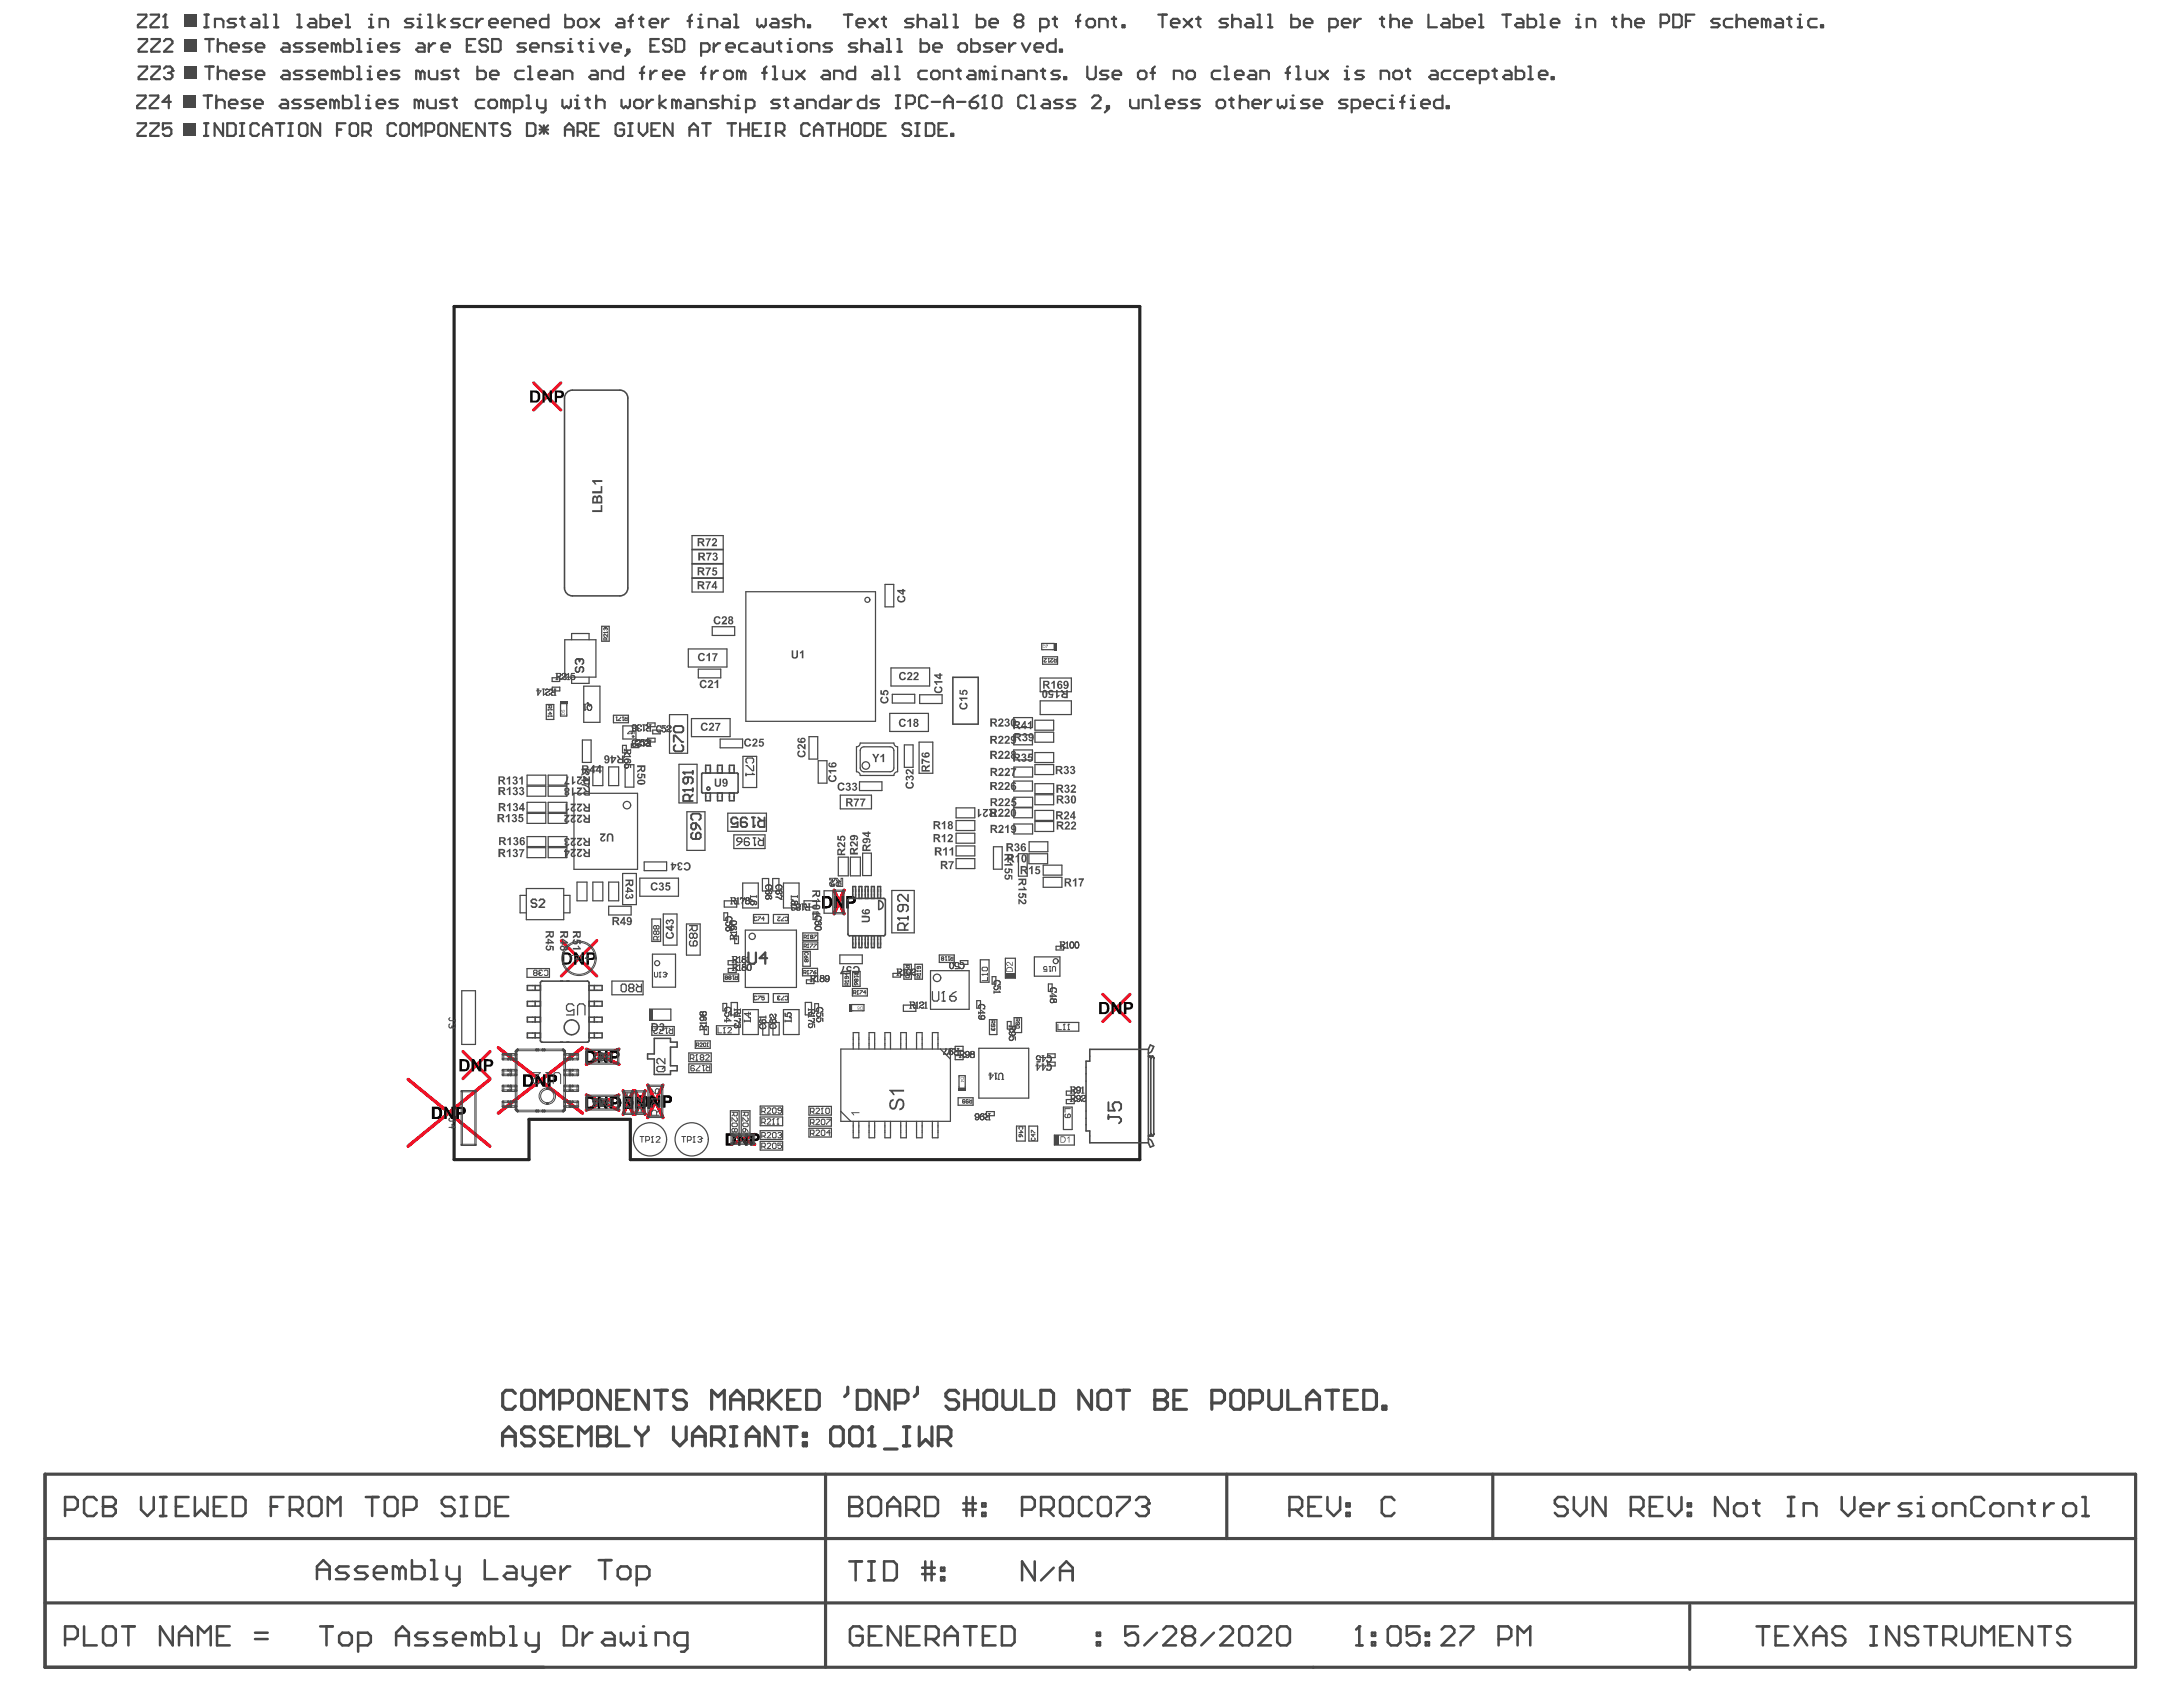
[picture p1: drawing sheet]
<svg xmlns="http://www.w3.org/2000/svg" width="279mm" height="216mm" viewBox="0 0 279 216" stroke-linecap="round" stroke-linejoin="round" font-family="sans-serif">
<g fill="none" stroke="#ee0e22" stroke-width=".4">
<path d="M68.3 49l3.5 3.5M71.8 49l-3.5 3.5M106.8 113.9l1.2 3.1M108 113.9l-1.2 3.1M52.2 138.1l10.5 8.6M59.2 134.6l3.5 3.4M62.7 138.1l-10.5 8.6M62.7 134.6l-3.5 3.4M63.8 134.1l10.7 8.4M71.8 120.4l4.6 4.5M74.5 134.1l-10.7 8.4M75 134.3l4.2 1.9"/>
<path d="M76.4 120.4l-4.6 4.5M79.2 134.3l-4.2 1.9M79.8 139.6l1.2 3M81 139.6l-1.2 3M81.3 139.6l1.3 3M82.6 139.6l-1.3 3M82.9 138.9l2 4.1M84.9 138.9l-2 4.1M141.1 127.3l3.5 3.4M144.6 127.3l-3.5 3.4M75 140.1l4.2 2M79.2 140.1l-4.2 2"/>
<path d="M93.6 145.2l3 1.3M96.6 145.2l-3 1.3"/>
</g>
<g fill="#000">
<path d="M69.4 50h.3l.7 1v-1h.2v1.5h-.2l-.7-1v1h-.3zM106.8 114.7h.3l.6 1v-1h.3v1.6h-.3l-.6-1.1v1.1h-.3zM60.3 135.5h.4l.6 1.1v-1.1h.3v1.6h-.3l-.6-1v1h-.4zM68.5 137.5h.4l.6 1.1v-1.1h.3v1.6h-.3l-.7-1.1v1.1h-.3zM73.5 121.9h.3l.7 1v-1h.2v1.6h-.3l-.6-1.1v1.1h-.3zM76.5 134.5h.3l.7 1v-1h.2v1.5h-.2l-.7-1v1h-.3zM142.3 128.2h.3l.6 1.1v-1.1h.3v1.6h-.3l-.7-1v1h-.2zM56.9 141.7h.2l.7 1v-1h.3v1.5h-.3l-.7-1v1h-.2zM76.5 140.4h.3l.7 1v-1h.2v1.5h-.2l-.7-1v1h-.3zM79.8 140.4h.3l.6 1v-1h.3v1.5h-.3l-.6-1v1h-.3zM81.3 140.4h.3l.7 1v-1h.3v1.5h-.4l-.6-1v1h-.3zM83.2 140.2h.4l.6 1v-1h.3v1.5h-.3l-.7-1v1h-.3z"/>
<path d="M94.5 145.1h.3l.6 1v-1h.3v1.5h-.3l-.6-1v1h-.3z"/>
<path d="M68.2 50.2v1.1h.3a.4 .4 0 0 0 .3-.6 .38 .38 0 0 0-.4-.5zM67.8 50h.7a.77 .77 0 0 1 .6 1 .56 .56 0 0 1-.6 .5h-.7z"/>
<path d="M71.3 50.2v.5h.2a.25 .25 0 0 0 .4-.3 .24 .24 0 0 0-.4-.2zM71 50h.6a.5 .5 0 0 1 .6 .5 .5 .5 0 0 1-.6 .4h-.3v.6h-.3z"/>
<path d="M105.5 115v1h.3a.49 .49 0 0 0 .3-.8l-.2-.2zM105.2 114.7h.6a.82 .82 0 0 1 .7 .6 .82 .82 0 0 1-.3 .8l-.3 .2h-.7z"/>
<path d="M105.5 115v1h.3a.49 .49 0 0 0 .3-.8l-.2-.2zM105.2 114.7h.6a.82 .82 0 0 1 .7 .6 .82 .82 0 0 1-.3 .8l-.3 .2h-.7z"/>
<path d="M108.7 115v.4h.2a.24 .24 0 0 0 .3-.2 .24 .24 0 0 0-.3-.2zM108.3 114.7h.6a.5 .5 0 0 1 .7 .4 .5 .5 0 0 1-.7 .5h-.2v.7h-.4z"/>
<path d="M108.7 115v.4h.2a.24 .24 0 0 0 .3-.2 .24 .24 0 0 0-.3-.2zM108.3 114.7h.6a.5 .5 0 0 1 .7 .4 .5 .5 0 0 1-.7 .5h-.2v.7h-.4z"/>
<path d="M59.1 135.8v1h.3a.47 .47 0 0 0 .4-.6 .36 .36 0 0 0-.5-.4zM58.8 135.5l.7 .1a.79 .79 0 0 1 .4 1.3l-.4 .2h-.7z"/>
<path d="M62.3 135.8v.5h.2a.25 .25 0 0 0 .3-.2 .25 .25 0 0 0-.3-.3zM61.9 135.5h.6a.5 .5 0 0 1 .6 .5 .5 .5 0 0 1-.6 .5h-.2v.6h-.4z"/>
<path d="M67.3 137.8v1h.3a.52 .52 0 0 0 .3-.8l-.2-.2zM67 137.5h.6a.8 .8 0 0 1 .7 .6 .8 .8 0 0 1-.3 .9l-.2 .1h-.8z"/>
<path d="M67.3 137.8v1h.3a.52 .52 0 0 0 .3-.8l-.2-.2zM67 137.5h.6a.8 .8 0 0 1 .7 .6 .8 .8 0 0 1-.3 .9l-.2 .1h-.8z"/>
<path d="M70.4 137.8v.4h.2a.22 .22 0 0 0 .4-.1 .22 .22 0 0 0-.3-.3zM70.1 137.5h.6a.5 .5 0 0 1 .6 .5 .5 .5 0 0 1-.6 .5h-.3v.6h-.3z"/>
<path d="M70.4 137.8v.4h.2a.22 .22 0 0 0 .4-.1 .22 .22 0 0 0-.3-.3zM70.1 137.5h.6a.5 .5 0 0 1 .6 .5 .5 .5 0 0 1-.6 .5h-.3v.6h-.3z"/>
<path d="M72.2 122.2v1h.3a.53 .53 0 0 0 .4-.8l-.2-.2zM71.9 121.9h.6a.77 .77 0 0 1 .7 1.2 .65 .65 0 0 1-.7 .4h-.6z"/>
<path d="M75.3 134.7v1.1h.2a.47 .47 0 0 0 .4-.7 .42 .42 0 0 0-.4-.4zM74.9 134.5h.6a.79 .79 0 0 1 .8 .7 .79 .79 0 0 1-.6 .8h-.8z"/>
<path d="M75.3 134.7v1.1h.2a.47 .47 0 0 0 .4-.7 .42 .42 0 0 0-.4-.4zM74.9 134.5h.6a.79 .79 0 0 1 .8 .7 .79 .79 0 0 1-.6 .8h-.8z"/>
<path d="M75.4 122.2v.4h.2a.23 .23 0 0 0 .3-.2 .23 .23 0 0 0-.3-.2zM75.1 121.9h.5a.5 .5 0 0 1 .6 .4 .5 .5 0 0 1-.5 .6h-.3v.6h-.3z"/>
<path d="M78.4 134.7v.5h.2a.25 .25 0 0 0 .4-.3 .24 .24 0 0 0-.4-.2zM78.1 134.5h.6a.5 .5 0 0 1 .6 .5 .5 .5 0 0 1-.6 .5h-.3v.5h-.3z"/>
<path d="M78.4 134.7v.5h.2a.25 .25 0 0 0 .4-.3 .24 .24 0 0 0-.4-.2zM78.1 134.5h.6a.5 .5 0 0 1 .6 .5 .5 .5 0 0 1-.6 .5h-.3v.5h-.3z"/>
<path d="M141 128.5v1h.3a.55 .55 0 0 0 .3-.8l-.1-.2zM140.7 128.2h.6a.78 .78 0 0 1 .6 1.3 .64 .64 0 0 1-.6 .3h-.6z"/>
<path d="M144.2 128.5v.4h.2a.24 .24 0 0 0 .3-.2 .24 .24 0 0 0-.3-.2zM143.8 128.2h.6a.49 .49 0 0 1 .6 .5 .49 .49 0 0 1-.6 .5h-.2v.6h-.4z"/>
<path d="M55.6 141.9v1h.3a.54 .54 0 0 0 .4-.4 .54 .54 0 0 0-.2-.5zM55.3 141.7h.7a.82 .82 0 0 1 .6 .7 .82 .82 0 0 1-.5 .8h-.8z"/>
<path d="M55.6 141.9v1h.3a.54 .54 0 0 0 .4-.4 .54 .54 0 0 0-.2-.5zM55.3 141.7h.7a.82 .82 0 0 1 .6 .7 .82 .82 0 0 1-.5 .8h-.8z"/>
<path d="M58.7 141.9v.4h.2a.23 .23 0 0 0 .4-.1 .23 .23 0 0 0-.3-.3zM58.4 141.7h.6a.5 .5 0 0 1 .6 .4 .5 .5 0 0 1-.6 .5h-.3v.6h-.3z"/>
<path d="M58.7 141.9v.4h.2a.23 .23 0 0 0 .4-.1 .23 .23 0 0 0-.3-.3zM58.4 141.7h.6a.5 .5 0 0 1 .6 .4 .5 .5 0 0 1-.6 .5h-.3v.6h-.3z"/>
<path d="M75.3 140.6v1.1h.2a.47 .47 0 0 0 .4-.7 .42 .42 0 0 0-.4-.4zM74.9 140.4h.6a.79 .79 0 0 1 .8 .7 .79 .79 0 0 1-.6 .8h-.8z"/>
<path d="M75.3 140.6v1.1h.2a.47 .47 0 0 0 .4-.7 .42 .42 0 0 0-.4-.4zM74.9 140.4h.6a.79 .79 0 0 1 .8 .7 .79 .79 0 0 1-.6 .8h-.8z"/>
<path d="M78.4 140.6v.4h.2a.24 .24 0 0 0 .4-.2 .24 .24 0 0 0-.4-.2zM78.1 140.4h.6a.5 .5 0 0 1 .6 .4 .5 .5 0 0 1-.6 .5h-.3v.6h-.3z"/>
<path d="M78.4 140.6v.4h.2a.24 .24 0 0 0 .4-.2 .24 .24 0 0 0-.4-.2zM78.1 140.4h.6a.5 .5 0 0 1 .6 .4 .5 .5 0 0 1-.6 .5h-.3v.6h-.3z"/>
<path d="M78.5 140.6v1.1h.3a.43 .43 0 0 0 .4-.6 .44 .44 0 0 0-.5-.5zM78.2 140.4h.6a.82 .82 0 0 1 .7 .5 .82 .82 0 0 1-.2 .9l-.2 .1h-.9z"/>
<path d="M78.5 140.6v1.1h.3a.43 .43 0 0 0 .4-.6 .44 .44 0 0 0-.5-.5zM78.2 140.4h.6a.82 .82 0 0 1 .7 .5 .82 .82 0 0 1-.2 .9l-.2 .1h-.9z"/>
<path d="M80.1 140.6v1.1h.2a.53 .53 0 0 0 .4-.9l-.2-.2zM79.8 140.4h.7a.81 .81 0 0 1 .6 .7 .81 .81 0 0 1-.6 .8h-.7z"/>
<path d="M80.1 140.6v1.1h.2a.53 .53 0 0 0 .4-.9l-.2-.2zM79.8 140.4h.7a.81 .81 0 0 1 .6 .7 .81 .81 0 0 1-.6 .8h-.7z"/>
<path d="M81.7 140.6v.4h.2a.24 .24 0 0 0 .3 0 .24 .24 0 0 0 0-.3zM81.3 140.4h.6a.5 .5 0 0 1 .6 .4 .5 .5 0 0 1-.5 .5h-.3v.6h-.4z"/>
<path d="M81.7 140.6v.4h.2a.24 .24 0 0 0 .3 0 .24 .24 0 0 0 0-.3zM81.3 140.4h.6a.5 .5 0 0 1 .6 .4 .5 .5 0 0 1-.5 .5h-.3v.6h-.4z"/>
<path d="M82 140.4v1.1h.3a.55 .55 0 0 0 .4-.4 .55 .55 0 0 0-.1-.5zM81.7 140.2h.6a.76 .76 0 0 1 .6 1.2l-.3 .3h-.9z"/>
<path d="M82 140.4v1.1h.3a.55 .55 0 0 0 .4-.4 .55 .55 0 0 0-.1-.5zM81.7 140.2h.6a.76 .76 0 0 1 .6 1.2l-.3 .3h-.9z"/>
<path d="M83.2 140.6v.4h.2a.22 .22 0 0 0 .3-.1 .22 .22 0 0 0-.2-.3zM82.9 140.4h.6a.5 .5 0 0 1 .6 .4 .5 .5 0 0 1-.6 .5h-.3v.6h-.3z"/>
<path d="M83.2 140.6v.4h.2a.22 .22 0 0 0 .3-.1 .22 .22 0 0 0-.2-.3zM82.9 140.4h.6a.5 .5 0 0 1 .6 .4 .5 .5 0 0 1-.6 .5h-.3v.6h-.3z"/>
<path d="M85.2 140.4v.5h.2a.22 .22 0 0 0 .3-.2 .22 .22 0 0 0-.3-.2zM84.8 140.2h.6a.5 .5 0 0 1 .6 .5 .5 .5 0 0 1-.6 .5h-.2v.5h-.4z"/>
<path d="M85.2 140.4v.5h.2a.22 .22 0 0 0 .3-.2 .22 .22 0 0 0-.3-.2zM84.8 140.2h.6a.5 .5 0 0 1 .6 .5 .5 .5 0 0 1-.6 .5h-.2v.5h-.4z"/>
<path d="M93.2 145.3v1.1h.3a.57 .57 0 0 0 .2-1zM92.9 145.1h.6a.82 .82 0 0 1 .7 .5 .82 .82 0 0 1-.3 .9l-.2 .1h-.8z"/>
<path d="M93.2 145.3v1.1h.3a.57 .57 0 0 0 .2-1zM92.9 145.1h.6a.82 .82 0 0 1 .7 .5 .82 .82 0 0 1-.3 .9l-.2 .1h-.8z"/>
<path d="M96.3 145.3v.4h.3a.23 .23 0 0 0 .3-.2 .23 .23 0 0 0-.3-.2zM96 145.1h.6a.5 .5 0 0 1 .6 .4 .5 .5 0 0 1-.6 .5h-.3v.6h-.3z"/>
<path d="M96.3 145.3v.4h.3a.23 .23 0 0 0 .3-.2 .23 .23 0 0 0-.3-.2zM96 145.1h.6a.5 .5 0 0 1 .6 .4 .5 .5 0 0 1-.6 .5h-.3v.6h-.3z"/>
</g>
<path d="M58.1 39.2h87.8v109.2h-65.2v-5.1h-13v5.1h-9.6z" fill="none" stroke="#242424" stroke-width=".4"/>
<g fill="none" stroke="#484848" stroke-width=".13">
<path d="M106.8 116.8h1.2v.1v.1h-1.2zM106.8 113.9h1.2v.1v.1h-1.2zM106.8 113.9l.1 .1v2.9l-.1 .1v-.1zM107.9 113.9l.1 .1v2.9v.1l-.1-.1zM59 139.6h.2v6.9l-.1 .1-.1-.1zM59 139.6h1.9v.1h-1.8zM60.8 139.6h.1v6.9v.1l-.1-.1zM64.3 138.9h1.8l.1 .1-.1 .1h-1.7zM64.3 139.5h1.8l.1 .1-.1 .1h-1.7zM64.3 138.9l.2 .1v.6l-.1 .1-.1-.1zM64.3 136.9h1.8l.1 .1-.1 .1h-1.7zM64.3 137.5h1.8l.1 .1-.1 .1h-1.7z"/>
<path d="M64.3 136.9l.2 .1v.6l-.1 .1-.1-.1zM64.3 134.9l1.8-.1 .1 .1-.1 .1h-1.7zM64.3 135.5l1.8-.1 .1 .1-.1 .1h-1.7zM64.3 134.9h.2v.6l-.1 .1-.1-.1zM65.3 138.9l.2 .1v.6l-.1 .1-.1-.1zM65.3 136.9l.2 .1v.6l-.1 .1-.1-.1zM65.3 134.9h.2v.6l-.1 .1-.1-.1zM66 139.6l.1 .1 .1-.1M66 139l.1-.1 .1 .1M66 137.6l.1 .1 .1-.1M66 137l.1-.1 .1 .1M66 134.6l.1 .1 .1-.1"/>
<path d="M66 134.6l.1-.1 .1 .1M66 135.5l.1 .1 .1-.1M66 134.9l.1-.1 .1 .1M66 134.6v7.4M66.2 134.6v7.4M66.3 134.3l-.1 .1 .1 .1M66.3 134.5h5.8M66.3 134.3h5.8M66.3 134.3l.1 .1-.1 .1M72.1 134.3l-.1 .1 .1 .1M72.1 134.3l.1 .1-.1 .1M72.2 139.6l.1 .1 .1-.1"/>
<path d="M72.2 139l.1-.1 .1 .1M72.2 137.6l.1 .1 .1-.1M72.2 137l.1-.1 .1 .1M72.2 134.6l.1 .1 .1-.1M72.2 134.6l.1-.1 .1 .1M72.2 135.5l.1 .1 .1-.1M72.2 134.9l.1-.1 .1 .1M72.2 134.6v7.4M72.2 139.5h1.8l.1 .1-.1 .1h-1.7zM72.2 137.5h1.8l.1 .1-.1 .1h-1.7zM72.2 136.9h1.8l.1 .1-.1 .1h-1.7zM72.2 134.9l1.8-.1 .1 .1-.1 .1h-1.7z"/>
<path d="M72.2 135.5l1.8-.1 .1 .1-.1 .1h-1.7zM72.2 138.9h1.8l.1 .1-.1 .1h-1.7zM72.4 134.6v7.4M72.9 138.9l.2 .1v.6l-.1 .1-.1-.1zM72.9 136.9l.2 .1v.6l-.1 .1-.1-.1zM72.9 134.9h.2v.6l-.1 .1-.1-.1zM73.9 138.9l.2 .1v.6l-.1 .1-.1-.1zM73.9 136.9l.2 .1v.6l-.1 .1-.1-.1zM73.9 134.9h.2v.6l-.1 .1-.1-.1zM75.1 134.3l.1 .1v1.7l-.1 .1v-.1zM75.1 136.1l4-.1 .1 .1-.1 .1h-4zM75.1 134.3h4l.1 .1h-.1h-4z"/>
<path d="M79.1 134.3l.1 .1v1.7l-.1 .1-.1-.1zM79.8 139.6l.1 .1v2.8l-.1 .1v-.1zM79.8 139.6h1.2v.1v.1h-1.2zM80.9 139.6l.1 .1v2.8v.1l-.1-.1zM81.3 139.6h1.2l.1 .1-.1 .1h-1.1zM81.3 139.6l.2 .1v2.8l-.1 .1-.1-.1zM82.4 139.6l.2 .1v2.8l-.1 .1-.1-.1zM82.9 138.9l.2 .1v3.9l-.1 .1-.1-.1zM82.9 138.9h1.9v.1h-1.8zM84.7 138.9l.1 .1v3.9v.1l-.1-.1zM59 146.5l1.9-.1v.1v.1h-1.8zM64.3 140.9h1.8l.1 .1-.1 .1h-1.7z"/>
<path d="M64.3 141.5h1.8l.1 .1-.1 .1h-1.7zM64.3 140.9l.2 .1v.6l-.1 .1-.1-.1zM65.3 140.9l.2 .1v.6l-.1 .1-.1-.1zM66 141.6l.1 .1 .1-.1M66 141l.1-.1 .1 .1M66.2 142l-.1-.1-.1 .1M66.2 142l-.1 .1-.1-.1M66.3 142.3h5.8M66.3 142.1h5.8M66.3 142.1l-.1 .1 .1 .1M66.3 142.1l.1 .1-.1 .1M72.1 142.1l-.1 .1 .1 .1"/>
<path d="M72.1 142.1l.1 .1-.1 .1M72.2 141.6l.1 .1 .1-.1M72.2 141l.1-.1 .1 .1M72.2 141.5h1.8l.1 .1-.1 .1h-1.7zM72.2 140.9h1.8l.1 .1-.1 .1h-1.7zM72.4 142l-.1-.1-.1 .1M72.4 142l-.1 .1-.1-.1M72.9 140.9l.2 .1v.6l-.1 .1-.1-.1zM73.9 140.9l.2 .1v.6l-.1 .1-.1-.1zM75.1 140.2h.1v1.8l-.1 .1v-.1zM75.1 141.9h4l.1 .1-.1 .1h-4zM75.1 140.2h4h.1l-.1 .1h-4z"/>
<path d="M79.1 140.2h.1v1.8l-.1 .1-.1-.1zM79.8 142.5h1.2v.1h-1.2zM81.3 142.5h1.2h.1l-.1 .1h-1.1zM82.9 142.9h1.9v.1h-1.8zM93.6 145.2l.1 .1v1.1l-.1 .1v-.1zM93.6 146.3h2.9l.1 .1-.1 .1h-2.9zM93.6 145.2h2.9l.1 .1h-.1h-2.9zM96.5 145.2l.1 .1v1.1l-.1 .1-.1-.1z"/>
<circle cx="65" cy="139.6" r=".1"/>
<circle cx="65" cy="137.6" r=".1"/>
<circle cx="65" cy="135.5" r=".1"/>
<circle cx="65" cy="134.9" r=".1"/>
<circle cx="65" cy="139" r=".1"/>
<circle cx="65" cy="137" r=".1"/>
<circle cx="65.4" cy="139" r=".1"/>
<circle cx="65.4" cy="137" r=".1"/>
<circle cx="65.4" cy="134.9" r=".1"/>
<circle cx="65.4" cy="135.5" r=".1"/>
<circle cx="65.4" cy="137.6" r=".1"/>
<circle cx="65.4" cy="139.6" r=".1"/>
<circle cx="66" cy="139.6" r=".1"/>
<circle cx="66" cy="137.6" r=".1"/>
<circle cx="66" cy="139" r=".1"/>
<circle cx="66" cy="137" r=".1"/>
<circle cx="66" cy="135.5" r=".1"/>
<circle cx="66" cy="134.9" r=".1"/>
<circle cx="68.6" cy="134.4" r=".1"/>
<circle cx="68.9" cy="134.4" r=".1"/>
<circle cx="69.5" cy="134.4" r=".1"/>
<circle cx="69.7" cy="134.4" r=".1"/>
<circle cx="72.3" cy="135.5" r=".1"/>
<circle cx="72.3" cy="134.9" r=".1"/>
<circle cx="72.3" cy="139" r=".1"/>
<circle cx="72.3" cy="137.6" r=".1"/>
<circle cx="72.3" cy="137" r=".1"/>
<circle cx="72.3" cy="139.6" r=".1"/>
<circle cx="73" cy="139" r=".1"/>
<circle cx="73" cy="137" r=".1"/>
<circle cx="73" cy="134.9" r=".1"/>
<circle cx="73" cy="135.5" r=".1"/>
<circle cx="73" cy="137.6" r=".1"/>
<circle cx="73" cy="139.6" r=".1"/>
<circle cx="73.3" cy="135.5" r=".1"/>
<circle cx="73.3" cy="134.9" r=".1"/>
<circle cx="73.3" cy="139" r=".1"/>
<circle cx="73.3" cy="137.6" r=".1"/>
<circle cx="73.3" cy="137" r=".1"/>
<circle cx="73.3" cy="139.6" r=".1"/>
<circle cx="65" cy="141.6" r=".1"/>
<circle cx="65" cy="141" r=".1"/>
<circle cx="65.4" cy="141" r=".1"/>
<circle cx="65.4" cy="141.6" r=".1"/>
<circle cx="66" cy="141" r=".1"/>
<circle cx="66" cy="141.6" r=".1"/>
<circle cx="68.6" cy="142.2" r=".1"/>
<circle cx="68.9" cy="142.2" r=".1"/>
<circle cx="69.5" cy="142.2" r=".1"/>
<circle cx="69.7" cy="142.2" r=".1"/>
<circle cx="72.3" cy="141.6" r=".1"/>
<circle cx="72.3" cy="141" r=".1"/>
<circle cx="73" cy="141" r=".1"/>
<circle cx="73" cy="141.6" r=".1"/>
<circle cx="73.3" cy="141.6" r=".1"/>
<circle cx="73.3" cy="141" r=".1"/>
</g>
<g fill="none" stroke="#484848" stroke-width=".2">
<path d="M72.3 50.9v24.3M73.3 49.9h6M80.4 50.9v24.3M73.3 76.3h6M89.8 99.1v2.3M89.9 98.9h4.4M90.3 98.9v-1h.6v1M91.8 98.9v-1h.6v1M93.4 98.9v-1h.6v1M94.5 99.1v2.3M122 86.7h3.2v6h-3.2zM89.9 101.5h4.4"/>
<path d="M90.3 101.5v1h.6v-1M91.8 101.5v1h.6v-1M93.4 101.5v1h.6v-1M108.5 115.2v4.4M108.7 119.8h4.4M108.7 115h4.4M109.1 115v-1.5h.4v1.5M109.1 119.8v1.5h.4v-1.5M109.9 115v-1.5h.4v1.5M109.9 119.8v1.5h.4v-1.5M110.7 119.8v1.5h.4v-1.5M110.7 115v-1.5h.4v1.5"/>
<path d="M111.5 119.8v1.5h.4v-1.5M111.5 115v-1.5h.4v1.5M112.3 119.8v1.5h.4v-1.5M112.3 115v-1.5h.4v1.5M112.5 115.3v1.1M113.3 115.2h.1M113.3 115.2v4.4M68.5 126.1v.6M68.5 128.2v.6M68.5 130.2v.6M68.5 132.2v.6M69.2 125.8v7.4"/>
<path d="M69.2 132.2h-1.7v.6h1.7M69.2 126.1h-1.7v.6h1.7M69.2 128.2h-1.7v.6h1.7M69.2 130.2h-1.7v.6h1.7M69.4 133.4h5.8M69.4 125.6h5.8M75.4 132.2h1.7v.6h-1.7M75.4 130.2h1.7v.6h-1.7M75.4 126.1h1.7v.6h-1.7M75.4 128.2h1.7v.6h-1.7M75.4 125.8v7.4M76.1 126.1v.6"/>
<path d="M76.1 128.2v.6M76.1 130.2v.6M76.1 132.2v.6M83.7 132.9h2.1v.5h.9v.6h-.9v2.4h.9v.6h-.9v.5h-2.1v-2h-.8v-.6h.8zM147 134.3h-7.5v1.5h-.5v8.9h.5v1.6h7.5M147 135.2h.5M147 134.3l.2-.6 .5 .2-.3 .6M147 134.3v12M147 134.8h.1M147.1 135.2h.1M147.2 135.2h.1M147.2 135.3h.1"/>
<path d="M147.3 135.3h.1M147.3 135.3v.1M147.3 135.4h.1M147.3 135.4v.1M147.3 135.5h.1M147.3 135.5v9.6M147.5 135.2h.1M147.6 135.2h.1M147.6 135.3h.1M147.6 135.4h.1M147.7 135.4h.1M147.7 135.4v9.7"/>
<path d="M147 145.8h.1M147 145.4h.5M147.1 145.4h.1M147.2 145.4h.1M147.2 145.3v.1M147.2 145.3h.1M147.3 145.2l-.1 .1M147.3 145.2h.1M147.3 145.1v.1M147.3 145.1h.1M147.4 146.1l.3 .5-.5 .2-.2-.5M147.5 145.4h.1"/>
<path d="M147.6 145.3l-.1 .1M147.6 145.3h.1M147.6 145.2v.1M147.6 145.2h.1M147.7 145.2h-.1M147.7 145.2h.1M147.7 145.1v.1M147.7 145.1h.1"/>
</g>
<g fill="none" stroke="#484848" stroke-width=".16">
<path d="M88.6 68.5h4v1.8h-4zM88.6 70.4h4v1.7h-4zM88.6 72.2h4v1.7h-4zM88.6 74h4v1.8h-4zM95.5 75.7h16.6v16.6h-16.6zM113.3 74.8h1.1v2.9h-1.1zM67.5 99.2h2.4v1.3h-2.4zM69.9 90.2h1v1.9h-1zM70.2 99.2h2.4v1.3h-2.4zM70.7 86.7h.9v.5h-.9zM70.7 87.9h.9v.5h-.9zM71.7 90h.8v1.6h-.8z"/>
<path d="M72.3 81.9h4v4.8h-4zM73.2 81.9v-.8h2.2v.8M73.2 86.7v.8h2.2v-.8M74.5 94.7h1.2v2.9h-1.2zM74.7 87.8h2.1v4.6h-2.1zM75.9 98.1h1.3v2.4h-1.3zM77 80.2h1v1.9h-1zM77.9 98.1h1.3v2.4h-1.3zM78.5 91.5h1.9v1h-1.9zM79.7 95.4h.5v.9h-.5zM79.7 92.9h1.7v1.7h-1.7zM80 97.9h1.1v2.8h-1.1z"/>
<path d="M80.8 95.2h1v.5h-1zM82.9 92.5h.9v.5h-.9zM82.9 94.5h.9v.5h-.9zM83.5 93.4h1v.5h-1zM85.7 91.5h2.3v4.9h-2.3zM86.9 97.8h2.3v5h-2.3zM88.1 83.1h4.9v2.3h-4.9zM88.5 92h4.9v2.3h-4.9zM89.4 85.6h2.8v1.2h-2.8zM91.2 80.2h2.8v1.1h-2.8zM92.2 94.6h2.8v1.1h-2.8zM95.1 96.8h1.7v4h-1.7z"/>
<path d="M103.5 94.3h1.2v2.8h-1.2zM104.7 97.4h1.1v2.8h-1.1zM109.6 95.6v3.2M110.1 96.1v2.2M110.1 99.2h4.3M110.1 95.1h4.3M110.6 98.8h3.3M110.6 95.6h3.3M113.9 91.3h4.9v2.3h-4.9zM114 85.5h5v2.3h-5zM114.2 88.9h2.9v1.1h-2.9zM114.4 96.1v2.2"/>
<path d="M114.9 95.6v3.2M115.7 95.3h1.2v2.9h-1.2zM117.6 95h1.8v4h-1.8zM117.7 88.9h2.9v1.1h-2.9zM129.8 91.8h2.3v1.3h-2.3zM129.8 94h2.3v1.3h-2.3zM129.8 96h2.3v1.3h-2.3zM129.8 100h2.3v1.2h-2.3zM129.8 98.2h2.4v1.2h-2.4zM132.5 92.2h2.4v1.2h-2.4zM132.5 93.7h2.4v1.3h-2.4zM132.5 96.3h2.4v1.3h-2.4z"/>
<path d="M132.5 97.9h2.4v1.2h-2.4zM133.1 86.8h4v1.7h-4zM133.1 89.7h4v1.7h-4zM133.3 82.3h1.6v.8h-1.6zM133.4 84.1h2v.9h-2zM67.4 114.6h-.8v2.2h.8M67.4 113.7h4.8v4h-4.8zM67.5 100.6h2.4v1.3h-2.4zM67.5 102.7h2.4v1.3h-2.4zM67.5 104.1h2.4v1.3h-2.4zM67.5 107.1h2.4v1.2h-2.4zM67.5 108.5h2.4v1.3h-2.4z"/>
<path d="M70.2 108.5h2.4v1.3h-2.4zM70.2 107.1h2.4v1.2h-2.4zM70.2 100.6h2.4v1.3h-2.4zM70.2 102.7h2.4v1.3h-2.4zM70.2 104.1h2.4v1.3h-2.4zM72.2 114.6h.7v2.2h-.7M73.5 101.5h8.1v9.8h-8.1zM73.9 112.9h1.2v2.4h-1.2zM75.9 112.9h1.3v2.4h-1.3zM77.9 112.9h1.3v2.4h-1.3zM77.9 116h2.9v1.1h-2.9zM79.7 111.8h1.7v4h-1.7z"/>
<path d="M81.9 112.4h4.9v2.3h-4.9zM82.4 110.3h2.9v1.1h-2.9zM83.4 117.6h1.1v2.9h-1.1zM84.9 117h1.7v4h-1.7zM87.9 118.2h1.7v4h-1.7zM87.9 103.9h2.3v4.9h-2.3zM92.7 116.8h.4v1h-.4zM92.7 115.3h1.6v.8h-1.6zM93.1 104.1h5v2.3h-5zM93.9 106.8h4v1.8h-4zM94 119.8h.5v1h-.5zM95.1 113h2v3.2h-2z"/>
<path d="M95.4 119h6.5v7.4h-6.5zM96.4 117h2v1.2h-2zM97.6 112.4h.8v1.6h-.8zM98.9 112.4h.8v1.6h-.8zM99 117h1.9v1.2h-1.9zM100.3 113h2v3.2h-2zM102.8 119.4h1.9v1h-1.9zM102.9 115.3h1.6v.8h-1.6zM104.1 116.7h.5v1h-.5zM105.5 114h1.1v2.9h-1.1zM107.3 109.7h1.3v2.4h-1.3zM107.5 101.8h4v1.7h-4z"/>
<path d="M108.8 109.7h1.3v2.4h-1.3zM110 100.1h2.9v1.1h-2.9zM110.4 109.2h1.1v2.9h-1.1zM114.1 114h2.9v5.4h-2.9zM122.4 103.4h2.4v1.3h-2.4zM122.4 105h2.4v1.3h-2.4zM122.4 106.6h2.4v1.3h-2.4zM122.4 108.3h2.4v1.2h-2.4zM122.4 109.9h2.4v1.3h-2.4zM127.2 108.4h1.1v2.8h-1.1zM129.8 103.4h2.3v1.3h-2.3zM129.8 102h2.4v1.3h-2.4z"/>
<path d="M129.8 105.5h2.4v1.2h-2.4zM130.4 109.3h1.1v2.8h-1.1zM131.7 109.3h2.4v1.2h-2.4zM131.7 107.7h2.4v1.3h-2.4zM132.5 103.7h2.4v1.3h-2.4zM132.5 100.3h2.4v1.3h-2.4zM132.5 101.7h2.4v1.3h-2.4zM132.5 105.1h2.4v1.3h-2.4zM133.5 110.7h2.4v1.3h-2.4zM133.5 112.3h2.4v1.3h-2.4zM59.1 126.8h1.8v6.9h-1.8zM67.5 124h2.8v1.1h-2.8z"/>
<path d="M78.3 125.6h4v1.7h-4zM83.1 129.1h2.8v1.5h-2.8zM83.4 131.4h2.9v1.1h-2.9zM83.5 122.1h3v4.2h-3zM88.2 134.8h2.8v1.1h-2.8zM88.2 136.2h2.8v1.1h-2.8zM89 133.2h1.9v1h-1.9zM90.1 131.4h.6v1h-.6zM91.7 131.3h2.9v1.1h-2.9zM92.5 128.4h.5v1h-.5zM92.6 124.7h1.9v.9h-1.9zM93.2 122.9h1v.6h-1z"/>
<path d="M93.2 123.9h1v.6h-1zM93.6 128.3h.8v1.6h-.8zM95.1 129.2h2v3.2h-2zM96.4 127.2h2v1.1h-2zM97.6 130.9h.8v1.6h-.8zM98.9 130.9h.8v1.6h-.8zM99 127.2h1.9v1.1h-1.9zM100.3 129.2h2v3.2h-2zM102.7 123.9h1.9v1h-1.9zM102.7 121.7h1v2h-1zM102.8 120.5h1.9v1h-1.9zM103.1 128.3h.8v1.6h-.8z"/>
<path d="M103.2 125.4h1v.5h-1zM104.3 128.4h.5v1h-.5zM107.5 122.2h2.9v1.1h-2.9zM107.6 134.3h14v9.2h-14zM107.9 124.3h.9v1.9h-.9zM109 128.6h1.6v.8h-1.6zM109.1 126.5h1.9v1h-1.9zM109.1 124.3h1v1.9h-1zM109.2 134.3v-2.1h.7v2.1M111.2 134.3v-2.1h.7v2.1M113.3 134.3v-2.1h.7v2.1M114.3 124.6h.9v.5h-.9z"/>
<path d="M115.3 134.3v-2.1h.7v2.1M115.6 128.6h1.6v.8h-1.6zM115.7 123.4h.9v1.9h-.9zM117.1 123.4h1v1.9h-1zM117.3 134.3v-2.1h.7v2.1M119.1 124.2h4.9v5h-4.9zM119.3 134.3v-2.1h.8v2.1M120.2 122.2h1.9v1h-1.9zM120.4 134.3l1.2 1.2M122.3 133.9h1v.5h-1zM122.3 135.1h1v.5h-1zM122.7 137.7h.8v1.6h-.8z"/>
<path d="M122.9 122.9h1v.5h-1zM125 128.1h.5v.9h-.5zM125.3 134.2h6.4v6.3h-6.4zM125.5 122.8h1.1v2.9h-1.1zM126.6 130.5h1v1.9h-1zM127 125h.5v.9h-.5zM128.7 122.6h1.3v2.6h-1.3zM128.9 130.7h.5v1h-.5zM129.8 130.2h1v1.9h-1zM132.4 122.5h3.3v2.4h-3.3zM134.1 135.9h.9v.5h-.9zM134.1 134.9h.9v.5h-.9z"/>
<path d="M134.2 125.9h.5v1h-.5zM135.2 121.1h.9v.5h-.9zM135.2 130.9h2.9v1.1h-2.9zM136.5 139.6h1v.6h-1zM93.5 142.2h1.1v2.8h-1.1zM94.9 142.2h1.1v2.8h-1.1zM97.3 141.6h2.9v1.1h-2.9zM97.3 142.9h2.9v1.2h-2.9zM97.3 144.7h2.9v1.1h-2.9zM97.3 146.1h2.9v1.1h-2.9zM103.5 141.6h2.9v1.1h-2.9zM103.5 143h2.9v1.1h-2.9z"/>
<path d="M103.5 144.4h2.9v1.1h-2.9zM107.6 142.2l1.3 1.3M109.2 143.5v2.1h.7v-2.1M111.2 143.5v2.1h.7v-2.1M113.3 143.5v2.1h.7v-2.1M115.3 143.5v2.1h.7v-2.1M117.3 143.5v2.1h.7v-2.1M119.3 143.5v2.1h.8v-2.1M122.6 140.5h1.9v.9h-1.9zM126.3 142.3h1v.5h-1zM130.1 144.1h1.1v1.9h-1.1zM131.7 144.1h1.1v1.9h-1.1z"/>
<path d="M134.9 145.3h2.6v1.2h-2.6zM136.1 141.7h1.1v2.9h-1.1zM136.5 140.7h1v.5h-1z"/>
</g>
<path d="M5.8 188.7v24.7h267.5v-24.7h-267.5v24.7M5.8 196.9h267.5M105.7 188.7v24.7M157 188.7v8.2M191.1 188.7v8.2M5.8 205.1h267.5M216.3 205.4v8.2" fill="none" stroke="#484848" stroke-width=".4"/>
<g fill="#484848">
<path d="M23.5 15.8h1.6v1.6h-1.6z" fill-rule="evenodd"/>
<path d="M71.7 89.7h.9v.3h-.9z" fill-rule="evenodd"/>
<path d="M83.1 129.1h.4v1.5h-.4z" fill-rule="evenodd"/>
<path d="M122.7 139.3h.9v.3h-.9z" fill-rule="evenodd"/>
<path d="M134.9 82.3h.3v.9h-.3z" fill-rule="evenodd"/>
<path d="M23.4 12.2h1.6v1.6h-1.6z" fill-rule="evenodd"/>
<path d="M23.5 1.9h1.6v1.6h-1.6z" fill-rule="evenodd"/>
<path d="M108.7 128.5h.3v.9h-.3z" fill-rule="evenodd"/>
<path d="M128.7 124.5h1.3v.7h-1.3z" fill-rule="evenodd"/>
<path d="M23.6 8.5h1.6v1.6h-1.6z" fill-rule="evenodd"/>
<path d="M23.6 5h1.6v1.6h-1.6z" fill-rule="evenodd"/>
<path d="M134.9 145.3h.7v1.2h-.7z" fill-rule="evenodd"/>
</g>
<path d="M68.4 124.5l-.1 .1 .1 .2h.2l.1-.1-.1-.2M68.4 124.5l-.1-.1 .1-.2h.2l.1 .1-.1 .2M68.4 124.5h.2M69 124.6h.1M69 124.6l.1 .2h.2l.1-.1M69.1 124.5l-.1 .1M69.1 124.5h.1M69.4 124.3l-.1-.1h-.2l-.1 .1 .1 .2M69.7 124.3l.1-.1h.2l.1 .1v.4l-.1 .1h-.2l-.1-.1" fill="none" stroke="#484848" stroke-width=".13"/>
<g fill="#484848">
<path d="M71.9 90.9l.1 .2a.16 .16 0 0 1 .1-.3 .15 .15 0 0 1 .2 .1 .15 .15 0 0 1-.1 .2l.1-.1-.1-.1h-.1v.2h-.2z"/>
<path d="M71.9 91.3v.2h.3v-.2zM71.9 91.2h.3l.1 .3h-.4z"/>
<path d="M74.7 98.1v.2h.4v-.2zM74.5 97.9h.4a.29 .29 0 0 1 .4 .3 .29 .29 0 0 1-.2 .3l.3 .5h-.3l-.2-.5h-.1h-.1v.5h-.2z"/>
<path d="M75.9 98.2l-.3 .4h.3zM75.9 97.9h.2v.7h.1v.2h-.1v.2h-.2v-.2h-.5v-.2z"/>
<path d="M76.7 98.2l-.3 .4h.3zM76.7 97.9h.2v.7h.1v.2h-.1v.2h-.2v-.2h-.5v-.2z"/>
</g>
<g fill="none" stroke="#484848" stroke-width=".13">
<path d="M81.1 94.7l.3 .1M81.1 94.7l-.2 .2 .1 .2 .1 .1M81.1 95.2l-.1 .1v.2h.1M81.1 94.7l-.1 .2v.2M81.1 95.2h.1M81.1 95.2l-.1 .1 .1 .2M81.4 94.8l-.1 .1 .1 .4M81.4 95.3l.2 .1M81.4 95.3v.2h-.3M81.4 95.3v.1M81.4 94.8v.1M81.6 94.6l.2 .2"/>
<path d="M81.6 94.6l-.2 .2M81.6 95.4h.1M81.6 94.6a.45 .45 0 0 0 0 .8M81.6 94.8v-.1l.4 .1M81.6 94.8h.1h.3M81.6 94.8v.1M81.6 95.4l.2 .1M81.9 94.6v.3zM81.9 95.3l-.3 .1M81.9 95.1l-.3 .2v.1l.2 .1M82 95l-.4 .2v.2M82 95.3v-.1v.2h.3"/>
<path d="M82 94.7l.4-.1h-.4v.4M82.1 95.4v-.1l-.1 .2h-.2M82.1 94.9l-.1 .1M82.1 94.7v.2M82.1 94.8h-.1M82.2 94.7h.4M82.3 94.9h-.3M82.3 94.9l.2 .2v.2l-.2 .1M82.3 94.9l.2 .2-.1 .2-.1 .1M82.4 94.7v.8l.2-.1M82.4 94.7v.8M82.7 95.3v-.1v.2h.3"/>
<path d="M82.7 94.8h.1M82.7 94.8v-.1l.1 .1 .1 .3M82.7 94.8h.1l.1 .3M82.8 95h.2M82.9 95.5h.5M82.9 95.1l-.2 .2 .1 .1 .1 .1M82.9 95.1h.3M82.9 95.1l-.1 .2 .1 .2M82.9 95.1h.1M83 94.6l-.3 .1-.1 .1h.1M83 94.6l.1 .2v.1l-.1 .1M83 94.6l.1 .2-.1 .2"/>
<path d="M83 95l.2 .2-.1 .2h-.1M83.1 95.1v.2l-.1 .1M83.1 94.7h.3M83.2 94.7v.8M93.5 114.9h.5M93.5 115.7h.3M93.6 114.9v.8M93.6 115.3h.4M93.8 115.3h.1M93.9 115.3l.1 .4h.1l.1-.1M93.9 115.3l.2 .3h.1M94 114.9h.1"/>
<path d="M94 114.9l.1 .1v.2l-.1 .1M94.1 115v.1l-.1 .2M94.2 115.6h.1M94.3 115.7h.3M94.3 115l.2-.1v.8M94.4 114.9v.8M94.8 114.9v.2M94.8 115l.2-.1 .1 .1M94.8 115h.1M94.8 115h.3M95.1 115l.2-.1v.2M95.3 115.1l-.3 .3v.3"/>
<path d="M95.3 115.1l-.2 .3-.1 .3M95.6 115.2l-.2 .2v.2l.2 .1M95.6 114.9l-.1 .1 .1 .2M95.6 114.9l-.2 .1 .1 .2h.1M95.6 115.2l-.2 .2 .1 .2 .1 .1M95.6 114.9h.2M95.6 115.7h.2M95.6 115.2h.2M95.8 114.9l.1 .1v.2h-.1M95.8 115.2l.1 .2v.2l-.1 .1M95.8 114.9l.1 .1-.1 .2M98 114.2l.2 .2 .3-.2"/>
<path d="M98 114.1a.44 .44 0 0 1 .4-.2 .44 .44 0 0 1 .4 .3M98 113.5a.43 .43 0 0 1 .4-.3 .43 .43 0 0 1 .4 .3M98 113.5v.2l.2 .1M98 114.1v.1M98 114.8v.1M98 114.1a.48 .48 0 0 1 .8 .1M98 113.5a.45 .45 0 0 1 .8 0M98 114.2l.2 .2h.2l.1-.2M98 114.9l.2 .2 .3-.2M98 114.8a.44 .44 0 0 1 .4-.2 .44 .44 0 0 1 .4 .2M98 114.9l.2 .2h.2l.1-.2M98.2 114l.2 .1 .1 .1"/>
<path d="M98.2 114.6l.2 .1 .1 .2M98.5 113.8h.3zM98.7 114.7l-.5-.1-.2 .2M98.7 114.7l.1 .1M98.8 113.5l-.1 .3M98.8 114.2l-.1 .2h-.1h.1M98.8 114.8l-.1 .2h-.1h.1M101.3 115.5l.1-.2h.3v.2M101.3 114.6v.6h.2l-.2-.1M101.3 115.5v.1M101.3 114.7h.8M101.3 114.8h.8"/>
<path d="M101.3 115.5l.1-.2 .3 .1v.1M101.3 115.6l.1 .2 .3-.1v-.1M101.3 115.6l.1 .2h.3v-.2M101.7 115.5l.1-.2 .2 .1 .1 .1M101.7 115.5v.1M101.7 115.6l.1 .2 .2-.1 .1-.1M101.7 115.5l.1-.1 .3 .1M101.7 115.6l.1 .1 .3-.1M102.1 114.6v.3M102.1 115.5v.1M104.3 117.5l.1 .2 .1 .1M104.3 118.8a.51 .51 0 0 1 .8 0"/>
<path d="M104.3 117.5a.45 .45 0 0 1 .8 0M104.3 118.1v.1M104.3 118.8h.1M104.3 118.1a.44 .44 0 0 1 .4-.2 .44 .44 0 0 1 .4 .3M104.3 117.5a.43 .43 0 0 1 .4-.3 .43 .43 0 0 1 .4 .3M104.3 118.2l.2 .2 .3-.2M104.3 118.2l.2 .2h.2l.1-.2M104.3 118.1a.48 .48 0 0 1 .8 .1M104.3 118.8a.46 .46 0 0 1 .8 0M104.3 118.8a.46 .46 0 0 0 .8 0M104.3 118.8a.51 .51 0 0 0 .8 0M104.6 117.9l.2 .1v.2"/>
<path d="M104.9 117.8h.2zM105.1 117.5l-.1 .2M105.1 118.2v.1h-.2h.1M105.1 118.8h.1M83.8 124.4v.5l.1 .1h.2l.1-.1v-.5M84.4 125h.2M84.5 124.4h.1M84.5 124.4v.6M84.5 124.4l-.1 .1M84.9 124.5l.1-.1h.2l.1 .2M85.1 124.7h.1M85.2 124.7l.1 .1-.1 .2h-.2l-.1-.1"/>
<path d="M85.3 124.6h.1M85.3 124.6l-.1 .1M93.7 123.4h.5M93.7 124.2h.3M93.8 123.4v.8M93.9 123.4v.8M93.9 123.8h.3M94.1 123.8h.1M94.1 123.8l.1 .4h.2v-.1M94.1 123.8l.2 .3h.1M94.2 123.4l.2 .2-.1 .1-.1 .1M94.2 123.4l.1 .2-.1 .2"/>
<path d="M94.4 124.1h.1M94.5 124.2h.3M94.5 123.6l.2-.2v.8M94.6 123.4v.8M95.2 123.4l-.1 .1 .1 .2M95.2 123.4h.1M95.2 124.2h.1M95.2 123.4l-.2 .1 .1 .2h.1M95.2 123.7l-.2 .2 .1 .2 .1 .1M95.2 123.7h.1M95.2 123.7l-.2 .2v.2l.2 .1M95.3 130.7h.8"/>
<path d="M95.3 130.5v.3M95.3 123.4l.2 .1-.1 .2h-.1M95.3 123.7l.2 .2-.1 .2-.1 .1M95.3 123.4l.1 .1-.1 .2M95.3 123.7l.2 .2v.2l-.2 .1M95.3 129.7h.8M95.8 129.5v.6l-.5-.4h.8M95.9 123.4h.1M95.9 124.2h.1M95.9 123.4a.51 .51 0 0 0 0 .8M95.9 123.4a.46 .46 0 0 0 0 .8M95.9 123.4a.46 .46 0 0 1 0 .8"/>
<path d="M95.9 123.4a.51 .51 0 0 1 0 .8M96.1 129.6v.3M96.1 130.3l-.3-.1h.3v.6M97.2 131.1h.3zM97.2 131.4a.43 .43 0 0 0 .4 .3 .43 .43 0 0 0 .4-.3M97.2 131.4a.45 .45 0 0 0 .8 0M97.2 130.7a.44 .44 0 0 0 .4 .3 .44 .44 0 0 0 .4-.2M97.2 130.7a.48 .48 0 0 0 .8 .1M97.3 130.2h.7M97.3 131.1l-.1 .3M97.3 130.5h.1h-.1l-.1 .2M97.5 130.7l.3-.2 .2 .2"/>
<path d="M97.5 130.7l.3-.2h.1l.1 .2M97.5 130.7l.1 .1 .2 .2M97.8 131.1l.2 .1v.2M98 130v.3M98 130.7v.1M98 130.2h-.8l.2 .1M98.5 131.1h.3zM98.5 131.4a.43 .43 0 0 0 .4 .3 .43 .43 0 0 0 .4-.3M98.5 130.7a.44 .44 0 0 0 .4 .3 .44 .44 0 0 0 .4-.3M98.5 130l.1 .2 .2 .1h-.1M98.5 131.4a.45 .45 0 0 0 .8 0M98.5 130.7a.48 .48 0 0 0 .8 0"/>
<path d="M98.5 130l.1-.2h.2l.2 .3M98.5 130l.3-.2 .2 .3M98.6 130.5h.1h-.1l-.1 .2M98.6 131.1l-.1 .3M98.8 130.7l.3-.2 .2 .2M98.8 130.7l.3-.3 .1 .1 .1 .2M98.8 130.7l.1 .1 .2 .1M99 130.1l.1 .2h.2M99.1 131.1l.2 .1v.2M99.1 129.8h.1M99.2 129.8l.1 .1-.1 .3M99.2 130.2l.1 .1"/>
<path d="M99.3 130.7h.1M100.5 130.7h.8M100.5 130.5v.3M100.7 129.8l.2 .3-.4-.1v-.3v.3M100.7 129.8l.3-.2h.2l.1 .2M100.7 129.8l.3-.2 .2 .1 .1 .1M101.3 130.3l-.3-.1h.3v.6M101.3 129.8l-.1 .2-.2 .1h.1M103.7 124.8h.4M103.7 125.6h.3M103.8 124.8v.8M103.8 125.2h.3"/>
<path d="M104 125.2l.1 .1M104.1 125.3l.1 .3h.1h.1M104.1 125.3l.2 .3h.1M104.1 124.8l.2 .2v.1l-.2 .1M104.1 124.8l.2 .2-.2 .2M104.4 125.5v.1M104.5 125.6h.3M104.5 125l.2-.2v.8M104.6 124.9v.7M105.1 124.8h.2M105.1 125.6h.2M105.1 124.8l-.1 .2v.1l.1 .1"/>
<path d="M105.1 125.2l-.1 .1v.2l.1 .1M105.1 125.2h.2M105.1 124.8l-.1 .2 .1 .2M105.1 125.2l-.1 .1v.3h.1M105.3 124.8l.2 .2-.1 .1-.1 .1M105.3 125.2l.2 .1v.2l-.2 .1M105.3 124.8l.1 .2-.1 .2M105.3 125.2l.2 .1v.3h-.2M105.7 125.5v.1h.2M105.7 125.3h.1M105.8 124.8h.1M105.8 124.8l-.2 .3v.1l.2 .1"/>
<path d="M105.8 124.8l-.1 .2v.2M105.9 124.8a.44 .44 0 0 1 .2 .5 .44 .44 0 0 1-.2 .3M105.9 124.8a.48 .48 0 0 1 0 .8M106.1 125.1l-.1 .2h-.2M93.7 142.4h.7v.3l-.1 .1h-.3l-.1-.1v-.3M93.8 143.7h.5l.1 .1v.3l-.1 .1h-.5l-.1-.1v-.3zM93.9 142.6l-.2 .2M94 144.5l-.1-.1-.2 .1v.3l.1 .1 .2-.1M94 144.5l.1-.1 .3 .1v.3l-.1 .1-.3-.1M94 144.5v.3M94.3 143l.1 .2v.2l-.1 .1h-.2l-.4-.5v.5M95.1 142.4h.7v.3l-.2 .1h-.2l-.1-.1v-.3"/>
<path d="M95.1 144.5l.1-.1h.2v.4l-.1 .1-.2-.1zM95.2 143.7h.4l.2 .1v.3l-.2 .1h-.4l-.1-.1v-.3zM95.3 142.6l-.2 .2M95.4 144.4l.4 .5M95.6 143l.2 .2v.2l-.2 .1h-.1l-.4-.5v.5"/>
</g>
<g fill="#484848">
<path d="M107.2 107.9a.59 .59 0 0 1 .8 .3v-.4h.2v.7l-.4-.3a.34 .34 0 0 0-.5-.1v.1l.2 .1-.1 .1a.34 .34 0 0 1-.3-.2 .34 .34 0 0 1 .1-.3z"/>
<path d="M107.2 107h.2v.4h.1a.34 .34 0 0 1 .3-.4 .34 .34 0 0 1 .4 .2 .34 .34 0 0 1-.3 .4v-.1a.19 .19 0 0 0 .1-.3 .19 .19 0 0 0-.3 0 .19 .19 0 0 0 0 .3v.1l-.5-.1z"/>
<path d="M110.3 117.2h.6a.42 .42 0 0 1 .4 .6l-.2 .2h-.8v-.2h.6a.22 .22 0 0 0 .3-.1 .22 .22 0 0 0-.3-.3h-.6z"/>
<path d="M114 140.8l.4-.2v.3a.46 .46 0 0 0-.4 .4 .46 .46 0 0 0 .3 .5 .57 .57 0 0 0 .4-.6 .56 .56 0 0 1 .6-.6 .56 .56 0 0 1 .5 .7 .7 .7 0 0 1-.7 .8v-.2a.56 .56 0 0 0 .4-.5 .56 .56 0 0 0-.2-.6 .5 .5 0 0 0-.4 .6h-.1a.52 .52 0 0 1-.6 .6 .52 .52 0 0 1-.4-.7z"/>
<path d="M113.8 139.5h1.9v.2h-1.4l.2 .5h-.2l-.2-.3-.3-.3z"/>
<path d="M114.9 76.4l.2-.2 .1 .2a.26 .26 0 0 0-.2 .4 .26 .26 0 0 0 .4 .1 .25 .25 0 0 0 .3-.2 .25 .25 0 0 0-.2-.3l.1-.2a.48 .48 0 0 1 .2 .7 .48 .48 0 0 1-.7 .2l-.1-.1a.48 .48 0 0 1-.1-.6z"/>
<path d="M107.4 108.8l-.1 .4h.3v-.4zM107.2 108.7a.31 .31 0 0 1 .5 .2l.5-.4v.3l-.3 .2a.14 .14 0 0 0-.2 .1 .14 .14 0 0 0 .1 .1h.4v.2h-1v-.6z"/>
<path d="M110.4 116.4l.2-.1v.2a.17 .17 0 0 0-.1 .3 .17 .17 0 0 0 .3 0 .31 .31 0 0 1 0-.5 .31 .31 0 0 1 .5 .2 .41 .41 0 0 1-.1 .5 .41 .41 0 0 1-.5 0 .39 .39 0 0 1-.4-.2 .39 .39 0 0 1 .1-.4zM110.8 116.6a.17 .17 0 0 0 .2 .2 .17 .17 0 0 0 .1-.3z"/>
<path d="M115.1 75.7l.4 .2v-.2zM114.8 75.5h.7v-.1h.2v.1h.2v.2h-.2v.4h-.2l-.7-.4z"/>
</g>
<g fill="none" stroke="#484848" stroke-width=".13">
<path d="M116.4 128.2h.5M116.4 129h.3M116.5 128.2v.8M116.6 128.2v.8M116.6 128.6h.3M116.8 128.6v.1M116.8 128.7l.2 .3h.1M116.9 128.2l.2 .2-.1 .1-.1 .1M116.9 128.2l.1 .2-.1 .2M117.1 128.9v.1M117.2 129h.3M117.2 128.4l.2-.2v.8"/>
<path d="M117.4 128.3v.7M117.4 124.6h.1M117.4 124.3h.1M117.4 124.6v.1M117.4 124.6h.4M117.4 124.3h.4M117.6 123.7l-.1 .3-.1-.1v-.2h.3l.1 .1-.1 .2M117.7 125.2l-.1-.3h-.2v.3h.4M117.8 128.9l.2 .1h.1l.1-.1M117.8 128.9l.2 .1 .2-.1M117.8 128.9l-.1 .1M117.8 124.9l-.1 .1"/>
<path d="M117.8 124.2v.1M117.8 124.6v.1M117.9 128.7l-.2 .1v.2M118 128.2l-.2 .1-.1 .2v-.1M118 128.2l.2 .1v.2l-.3 .2M118 128.2l.2 .3-.3 .2M118.2 128.8v.1M118.3 129h.4M118.3 128.4l.2-.2v.8M118.5 128.3v.7"/>
</g>
<g fill="#484848">
<path d="M121.4 110.2h.7v.2l-.3 .5v.3h-.2v-.2l.3-.6h-.5z"/>
<path d="M120.5 107l.2-.1 .1-.2h.2v1.1h-.2v-.8l-.3 .2z"/>
<path d="M121.3 106.9a.33 .33 0 0 1 .6-.1 .33 .33 0 0 1-.1 .5l-.2 .3h.4v.2h-.7l.1-.3a.5 .5 0 0 0 .3-.6h-.1l-.1 .2h-.2z"/>
<path d="M120.7 108.7l.2-.1 .1-.2h.2v1.1h-.2v-.8l-.3 .2z"/>
<path d="M121.5 108.7l.2-.1 .1-.2h.2v1.1h-.2v-.8l-.3 .2z"/>
<path d="M120.6 105.3l.2-.2h.2v1h-.2v-.7l-.3 .1z"/>
<path d="M120.6 110.4v.2h.4a.13 .13 0 0 0 0-.2 .13 .13 0 0 0-.1 0zM120.4 110.2h.5a.31 .31 0 0 1 .3 .2 .31 .31 0 0 1-.2 .4l.3 .4h-.2l-.3-.4h-.2v.4h-.2z"/>
<path d="M119.7 106.9v.3l.4-.1v-.2zM119.5 106.7h.4a.31 .31 0 0 1 .4 .3 .31 .31 0 0 1-.2 .3l.3 .5h-.3l-.3-.5h-.1v.5h-.2z"/>
<path d="M119.9 108.6v.3h.2a.15 .15 0 0 0 .2-.2 .15 .15 0 0 0-.2-.1zM119.6 108.4h.5a.31 .31 0 0 1 .4 .3 .31 .31 0 0 1-.2 .3l.3 .5h-.3l-.3-.5h-.1v.5h-.3z"/>
<path d="M119.7 105.3v.2h.4v-.1v-.1zM119.5 105.1h.5a.31 .31 0 0 1 .3 .2 .31 .31 0 0 1-.2 .4h.1l.2 .4h-.2l-.4-.4h-.1v.4h-.2z"/>
<path d="M121.5 105.4a.15 .15 0 0 0 .3 0 .15 .15 0 0 0-.3 0zM121.5 105.7v.1a.15 .15 0 0 0 .1 .2 .15 .15 0 0 0 .2-.1 .15 .15 0 0 0-.1-.2zM121.3 105.2a.3 .3 0 0 1 .5-.1 .3 .3 0 0 1 0 .5 .32 .32 0 0 1 .1 .4 .32 .32 0 0 1-.4 .1 .31 .31 0 0 1-.2-.2 .31 .31 0 0 1 .2-.3l-.2-.1z"/>
</g>
<path d="M123.5 140.8l-.1-.1-.2 .1v.3l.2 .1 .1-.1-.1-.1h-.2M123.9 140.8v-.1l-.3 .1v.3l.3 .1v-.1v-.1h-.3M124.1 140.7l.1 .2M124.4 140.7v.5l-.3-.1 .1-.2h.2" fill="none" stroke="#484848" stroke-width=".13"/>
<g fill="#484848">
<path d="M123 137.9v.2h.1l.2-.1v-.1zM123 137.8h.4v.2a.21 .21 0 0 1-.2 .2 .21 .21 0 0 1-.2-.2z"/>
<path d="M123.1 138.2v.2h.2zM123 138.2l.4 .3h-.4v-.1z"/>
</g>
<g fill="none" stroke="#484848" stroke-width=".13">
<path d="M122.8 134.6h.4M122.8 135.4h.2M122.9 134.6v.8M122.9 134.9h.3M123.1 134.9l.1 .1M123.2 135l.1 .3 .1 .1v-.1M123.2 135l.1 .3h.1M123.2 134.6l.2 .1v.2h-.2M123.2 134.6l.2 .1-.1 .2M123.3 134.9h-.1M123.4 135.2v.1M123.6 135.2v.1l.2 .1"/>
<path d="M123.8 134.6h.1M123.8 134.6l-.2 .2 .2 .2M123.8 134.6l-.3 .2 .1 .1 .2 .1M123.8 134.6a.44 .44 0 0 1 .3 .4 .44 .44 0 0 1-.3 .4M123.8 134.6a.48 .48 0 0 1 0 .8M124 134.8l-.1 .2h-.1M124.4 134.6h.1M124.4 135.4h.1M124.4 134.9l-.2 .1 .1 .3 .1 .1M124.4 134.6l-.1 .1 .1 .2M124.4 134.6l-.2 .1 .1 .2h.1M124.4 134.9h.1"/>
<path d="M124.4 134.9l-.2 .1v.3l.2 .1M124.5 134.6l.2 .1v.2h-.2M124.5 134.9l.2 .1v.3l-.2 .1M124.5 134.6l.2 .1-.2 .2M126.6 137.3h.3M126.7 137.3v.8l.4-.5h-.6M126.8 137.3v.8M126.9 130.6h.4v.3h-.2l-.1-.3M127 131.5l-.1 .3h.1h.1M127 131.1l-.1 .1 .1 .2h.2l.1-.2-.1-.1-.1 .1v.2M127 130.8l-.1 .1M127.1 131.7v.1"/>
<path d="M127.1 131.8h.1M127.2 131.8h.1M127.2 131.5l.1 .3h-.1M127.3 137.3h.3M127.4 137.3v.8l.2-.1M127.5 137.3v.8M127.7 138.1h.2M128.1 137.3l.3 .3v.5M128.1 137.3l-.2 .2-.1 .6M128.1 137.3l.2 .3v.5M128.2 138.1h.3M130 130.4h.5l-.1 .3-.2-.1v-.2"/>
<path d="M130 131.4l.4-.1 .1 .2-.4 .1zM130.1 130.8l-.1 .1 .1 .2h.3l.1-.2-.1-.1-.1 .1v.2M130.2 130.5l-.2 .2"/>
</g>
<g fill="#484848">
<path d="M131.6 92.6l.2-.3h.2v1h-.2v-.7l-.2 .1z"/>
<path d="M129.9 92.5v.2h.2a.15 .15 0 0 0 .2-.1 .15 .15 0 0 0-.2-.1zM129.7 92.3h.5a.31 .31 0 0 1 .4 .2 .31 .31 0 0 1-.3 .4l.1 .1 .2 .3h-.2l-.3-.4h-.2v.4h-.2z"/>
<path d="M131.1 92.6l-.2 .3h.2zM131.1 92.3h.2v.6h.1v.2h-.1v.2h-.2v-.2h-.4v-.1z"/>
</g>
<g fill="none" stroke="#484848" stroke-width=".13">
<path d="M133.6 84.3h.3l-.3 .3 .1 .1h.2M134.2 84.3h.1M134.2 84.7h.1M134.2 84.3v.4M134.3 84.7h-.1M134.5 84.3h.3l-.3 .3v.1h.3M134.9 84.3l.1 .1M135.2 84.3v.4h-.3l.1-.3h.2M132.6 136.2h.3M132.7 136.2v.8l.5-.6h-.6M132.8 136.2v.7M133.3 136.2h.3"/>
<path d="M133.5 136.2v.8l.4-.6h-.6M133.5 136.2v.7M134 123.8l-.1-.1h-.2l-.1 .1v.2l.1 .1 .3-.1v.3h-.4M134 136.7v.3zM134 136.9l.3 .1M134.3 123.7h.2M134.3 136.2a.43 .43 0 0 1 .3 .4 .43 .43 0 0 1-.3 .4M134.3 136.2h-.2l-.1 .2M134.3 136.2a.45 .45 0 0 1 0 .8M134.4 124.3h.1M134.4 123.7v.6M134.4 126.7a.43 .43 0 0 1 .4-.3 .43 .43 0 0 1 .4 .3"/>
<path d="M134.4 126.7l.1 .2 .1 .1M134.4 127.4v.2M134.4 128v.1M134.4 126.7a.45 .45 0 0 1 .8 0M134.4 127.5h.7M134.4 127.5h.8l-.5-.4v.6M134.4 128.1l.2 .2h.1l.2-.2M134.4 128l.2-.2h.2l.1 .2M134.4 128.1l.2 .2h.2l.1-.2M134.5 127.9l-.1 .1M134.5 124.2l-.1 .1M134.5 127.9l.2-.1 .2 .2"/>
<path d="M134.7 124.3v-.5l.1-.1h.2l.1 .1v.5M134.9 128l.1-.2 .2 .1v.1M134.9 128v.1M134.9 128.1l.1 .2h.2v-.2M134.9 128l.1-.1 .2 .1M134.9 128.1l.1 .2 .2-.2M135 127h.2zM135.2 126.7l-.1 .2M135.2 128v.1"/>
</g>
<g fill="#484848">
<path d="M133.9 82.5h.2l-.1 .4v-.2l.1-.1h-.2z"/>
<path d="M136.6 145.6l.3-.2v.8h-.1v-.6l-.2 .1z"/>
<path d="M133.5 82.6v.3h.2v-.3zM133.5 82.5h.1a.21 .21 0 0 1 .2 .2 .21 .21 0 0 1-.2 .2h-.1z"/>
<path d="M135.8 145.5v.6h.2a.3 .3 0 0 0 .3-.3 .3 .3 0 0 0-.3-.3zM135.7 145.4h.4a.41 .41 0 0 1 .3 .4 .41 .41 0 0 1-.3 .4h-.4z"/>
</g>
<g fill="none" stroke="#484848" stroke-width=".13">
<path d="M135.6 120.5h.5M135.6 121.3h.3M135.8 120.5v.8M135.8 120.9h.3M136 120.9l.1 .1M136.1 121l.1 .3h.1M136.1 120.5l.2 .2v.1l-.2 .1M136.1 120.5l.2 .2-.2 .2M136.3 121.2v.1M136.4 121.3h.4M136.4 120.7l.2-.2v.8M136.6 120.6v.7"/>
<path d="M137.1 120.5h.1M137.1 121.3h.1M137.1 120.5a.46 .46 0 0 0 0 .8M137.1 120.5a.51 .51 0 0 0 0 .8M137.2 120.5a.46 .46 0 0 1 0 .8M137.2 120.5a.51 .51 0 0 1 0 .8M137.8 120.5h.1M137.8 121.3h.1M137.8 120.5a.46 .46 0 0 0 0 .8M137.8 120.5a.51 .51 0 0 0 0 .8M137.9 120.5a.46 .46 0 0 1 0 .8M137.9 120.5a.51 .51 0 0 1 0 .8"/>
</g>
<path d="M68.7 115.3l-.2-.2h-.3l-.2 .2v.1l.2 .2h.3l.2 .2v.1l-.2 .2h-.3l-.2-.2M69 115.3l.2-.2h.3l.2 .2v.1l-.7 .7h.7" fill="none" stroke="#484848" stroke-width=".2"/>
<g fill="#484848">
<path d="M72.3 119.4v.2a.15 .15 0 0 0 .1 .2 .15 .15 0 0 0 .1-.2v-.2zM71.7 119.2h1v.5a.31 .31 0 0 1-.2 .3 .31 .31 0 0 1-.4-.2l-.4 .3v-.2l.4-.3v-.2h-.4z"/>
<path d="M72.1 120.3v.3h.3zM71.9 120.1h.2l.6 .5v.1h-.6v.2h-.2v-.2h-.2v-.1h.2z"/>
<path d="M72.3 121.3a.13 .13 0 0 0 .2 0 .13 .13 0 0 0-.2 0zM71.8 121.3a.16 .16 0 0 0 .3 0 .16 .16 0 0 0-.3 0zM71.7 121.1a.36 .36 0 0 1 .6 .1 .29 .29 0 0 1 .4 .1 .29 .29 0 0 1-.3 .3l-.2-.1a.33 .33 0 0 1-.5 .1 .33 .33 0 0 1 0-.5z"/>
</g>
<g fill="none" stroke="#484848" stroke-width=".13">
<path d="M71.1 86.2h.5M71.1 87h.3M71.3 86.2v.8M71.3 86.6h.3M71.5 86.6h.1M71.6 86.6l.1 .3 .1 .1v-.1M71.6 86.6l.1 .3h.1M71.6 86.2l.2 .1v.2l-.2 .1M71.6 86.2l.2 .1-.2 .3M71.8 86.9h.1M72 86.9l.2 .1h.2l.1-.1M72 86.9h.2h.3"/>
<path d="M72 86.9h-.1M72.1 86.6l-.1 .2-.1 .2M72.3 86.2h-.3v.2v-.1M72.3 86.2l.1 .1 .1 .1-.4 .2M72.3 86.2l.1 .2-.3 .2M72.5 86.8v.1M72.6 87h.3M72.6 86.3l.2-.1v.8M72.7 86.2v.8M73.1 86.8v.1l.3 .1M73.1 86.2h.4h-.4v.4l.3-.2M73.4 86.4l.2 .3v.2l-.2 .1"/>
<path d="M73.4 86.4l.2 .3-.1 .2-.1 .1"/>
</g>
<g fill="#484848">
<path d="M74.4 100.3l.5 .1 .4 .2v-.4h.2v.7h-.2l-.4-.3-.5-.1z"/>
<path d="M75 98.6v.3l.2 .1 .1-.4zM74.4 98.4h1.1v.4a.31 .31 0 0 1-.3 .4 .31 .31 0 0 1-.3-.2l-.1 .1-.4 .2v-.3l.5-.2v-.2h-.5z"/>
<path d="M74.8 99.5v.3h.4zM74.7 99.3h.1l.7 .5v.2h-.7v.1h-.1v-.1h-.3v-.2h.3z"/>
</g>
<g fill="none" stroke="#484848" stroke-width=".13">
<path d="M74.7 90.1h.3M74.8 90.1v.8l.2-.1M74.9 90.1v.8M75.1 90v.1M75.1 90l.1-.1 .1 .1v.2M75.1 90h.2v.2M75.4 90.1h.1M75.4 90.1a.43 .43 0 0 0-.3 .4 .43 .43 0 0 0 .3 .4M75.4 90.9h.1M75.4 90.1a.46 .46 0 0 0 0 .8M75.5 90.1a.43 .43 0 0 1 .3 .4 .43 .43 0 0 1-.3 .4M75.5 90.1l.2 .4-.1 .3"/>
<path d="M75.6 90.9h-.1M75.6 90.2l-.1 .2-.2-.2"/>
</g>
<g fill="#484848">
<path d="M79.2 97.3l.1 .2h.3v-.2zM78.9 96.7h.3l.2 .4h.2v-.4h.2v1h-.4a.31 .31 0 0 1-.4-.2 .31 .31 0 0 1 .2-.4z"/>
<path d="M78.4 97v.4l.3-.4zM78.2 96.7h.2v.2h.5v.1l-.5 .7h-.2v-.7h-.1v-.1h.1z"/>
<path d="M77.4 96.8a.41 .41 0 0 1 .5-.1 .41 .41 0 0 1 .1 .6 .36 .36 0 0 1-.2 .4 .36 .36 0 0 1-.5-.2h.2a.18 .18 0 0 0 .3 0 .18 .18 0 0 0 0-.2 .34 .34 0 0 1-.4-.1 .34 .34 0 0 1 0-.4zM77.5 96.8v.1a.16 .16 0 0 0 .1 .3 .16 .16 0 0 0 .2-.1 .16 .16 0 0 0-.1-.3z"/>
</g>
<g fill="none" stroke="#484848" stroke-width=".13">
<path d="M77.3 80.9h.1M77.3 80.9h.4M77.3 80.9l.1 .1M77.4 80.3h.1M77.4 80.3l-.1 .1 .1 .2M77.4 80.3l.1 .1M77.5 80.4l.1-.1 .1 .1v.2M77.5 80.4v.1M77.6 81.9v-.2l-.2-.1-.1 .3h.4M77.7 81.2v.3l-.3-.3h-.1l.1 .3M77.7 81.6l-.1 .2M77.7 80.9v.1"/>
<path d="M81.1 93.6h.2M81.1 92.8h.2M81.1 93.2h.2M81.1 92.8l-.1 .1v.2l.1 .1M81.1 93.2l-.1 .1v.2l.1 .1M81.1 93.2l-.1 .1 .1 .3M81.1 92.8l-.2 .1 .1 .2 .1 .1M81.3 92.8l.1 .1v.2l-.1 .1M81.3 93.2l.1 .1v.2l-.1 .1M81.3 93.2l.1 .1-.1 .3M81.8 93.2l-.2 .1 .2 .3M81.8 92.8h.2l.1 .2v-.1"/>
<path d="M81.8 93.2l-.2 .1v.2l.2 .1M81.8 92.8l-.2 .1v.2M81.8 93.2h.1M81.8 92.8l-.2 .1v.2l.2 .1M82.1 93.4v-.1l-.1 .2-.2 .1M82.2 92.8h.4M82.4 92.8v.8l.2-.2M82.4 92.8v.7M82.7 92.8h.1l.1 .3M82.7 92.8v.1M82.9 93.6h.5M82.9 93.2l-.2 .1 .1 .2 .1 .1"/>
<path d="M82.9 93.2h.3M82.9 93.2l-.1 .1 .1 .3M82.9 93.1l.1 .1M83.1 92.8h.3M83.2 92.8v.8M82 141.3l-.2-.1-.2 .1v.2l.1 .2 .3-.2M82 141.3l.1-.1 .2 .1v.2l-.1 .2-.2-.2M82 140.5v.5l-.4-.4h.7M82 141.3v.2M82.1 142.3v-.3l-.1-.1h-.3l-.1 .1v.3h.7M82.3 141.9l-.2 .2"/>
</g>
<g fill="#484848">
<path d="M85.3 119.3l.2-.1v.3a.25 .25 0 0 0-.1 .3 .25 .25 0 0 0 .4 .1 .25 .25 0 0 0 .3-.2 .25 .25 0 0 0-.3-.2l.1-.3a.49 .49 0 0 1 .3 .7 .49 .49 0 0 1-.7 .2 .5 .5 0 0 1-.2-.8z"/>
<path d="M85.3 117.8l.2-.1 .2 .1a.32 .32 0 0 1 .5 0 .32 .32 0 0 1-.2 .5l-.1-.1a.18 .18 0 0 0 .2-.3 .17 .17 0 0 0-.3-.1 .17 .17 0 0 0 0 .3l-.2-.1a.12 .12 0 0 0-.1-.1 .12 .12 0 0 0-.1 .1 .12 .12 0 0 0 .1 .1v.2a.36 .36 0 0 1-.2-.5z"/>
<path d="M85.5 118.7l.3 .3v-.3zM85.2 118.6h.6v-.2h.2v.2h.2v.1h-.2v.5h-.2l-.6-.5z"/>
</g>
<g fill="none" stroke="#484848" stroke-width=".13">
<path d="M84.3 92.9l.3 .1M84.3 92.9a.43 .43 0 0 0-.3 .4 .43 .43 0 0 0 .3 .4M84.3 92.9a.45 .45 0 0 0 0 .8M84.6 92.9v.2zM84.6 93.5l-.1 .1-.2 .1M84.7 93.5v-.1l.1 .2 .2 .1M84.8 92.9h.4h-.4l-.1 .4 .3-.2M85 93.1l.1 .1M85 93.1l.2 .3v.2l-.2 .1M85.2 93.3v.3l-.2 .1M85.5 93.6l.2 .1h.1l.1-.1M85.5 93.6h-.1"/>
<path d="M85.5 93.6h.3M85.5 93.3l-.1 .1v.3M85.7 92.9h-.3v.2v-.1M85.7 92.9l.1 .1 .1 .1-.4 .2M85.7 92.9l.1 .2-.3 .2M85.9 93.5v.1M85.9 93.6h-.1"/>
</g>
<path d="M88.3 118.5h.9v.4l-.1 .2h-.4l-.1-.2v-.4M88.6 118.8l-.3 .3M88.7 119.6l.2-.2h.2l.1 .2v.3l-.1 .2h-.2l-.2-.2M88.7 119.6l-.1-.2h-.2l-.1 .2v.3l.1 .2h.2l.1-.2M88.7 119.6v.3M88.4 120.4l-.1 .2v.3l.1 .2h.7l.1-.2v-.3l-.1-.2h-.2l-.2 .2v.5" fill="none" stroke="#484848" stroke-width=".16"/>
<g fill="none" stroke="#484848" stroke-width=".24">
<path d="M87.5 98.9h.1M87.5 98.9h1.2M87.5 98.9l.2 .2M88.1 99.5v.6l-.2 .2h-.2l-.2-.2v-.4l.2-.2h.8l.2 .2v.4l-.2 .2M88.7 98.7v.4M87.5 101.1h.1M87.5 101.1h1.2M87.5 101.1l.2 .2M88.3 102.5v-.6l-.2-.2h-.4l-.2 .2v.6h1.2M88.5 105.5l.2-.2h.4v.7l-.2 .2h-.2l-.2-.2zM88.7 101.7l-.4 .4M88.7 100.9v.4"/>
<path d="M88.7 104.9l-.2-.2v-.4l.2-.2h.8l.2 .2v.4l-.2 .2M88.7 106.6l-.2 .2v.4l.2 .2h.8l.2-.2v-.4l-.2-.2h-.2l-.2 .2v.6M89.1 105.3l.4 .5 .2 .4"/>
</g>
<g fill="#484848">
<path d="M91.5 99.6h.2v.6a.23 .23 0 0 0 .2 .3 .23 .23 0 0 0 .2-.3v-.6h.2v.6a.41 .41 0 0 1-.4 .5 .41 .41 0 0 1-.4-.5z"/>
<path d="M92.7 99.8v.1a.17 .17 0 0 0 0 .2 .17 .17 0 0 0 .2 0 .17 .17 0 0 0 0-.3zM92.5 99.8a.41 .41 0 0 1 .5-.1 .41 .41 0 0 1 .1 .6 .36 .36 0 0 1-.2 .4 .36 .36 0 0 1-.5-.2l.3-.1a.15 .15 0 0 0 .2 .1 .15 .15 0 0 0 0-.2 .32 .32 0 0 1-.4-.1 .32 .32 0 0 1 0-.4z"/>
</g>
<g fill="none" stroke="#484848" stroke-width=".13">
<path d="M93.5 118.1h.1M93.5 118.7v.1M93.5 119.8v.5M93.5 119.8l.1-.2 .2 .1 .1 .1M93.5 119.8l.1-.1 .3 .1M93.5 118.8l.2 .2h.2l.1-.2M93.5 118.7a.44 .44 0 0 1 .4-.2 .44 .44 0 0 1 .4 .3M93.5 118.1a.51 .51 0 0 0 .8 0M93.5 118.8l.2 .2 .3-.2M93.5 118.7a.48 .48 0 0 1 .8 .1M93.5 118.1a.46 .46 0 0 0 .8 0M93.5 118.1a.46 .46 0 0 1 .8 0"/>
<path d="M93.5 118.1a.51 .51 0 0 1 .8 0M93.5 119.3h.8M93.7 118.5l.2 .1 .1 .2M93.9 119.8v.3M93.9 119.9h.1M94.2 119.6h.1M94.2 119.6h.1l-.1 .2-.3 .1M94.2 119.6v.1l-.3 .2M94.3 118.1h.1M94.3 118.8l-.1 .1h-.1h.1M94.3 119.2v.3M94.3 119.3h-.8l.1 .2"/>
<path d="M93.5 120.2h.8M93.5 120.1h.8M93.7 122.4h.5M93.7 123.2h.3M93.8 122.4v.8M93.8 122.8h.4M94 129.2h.8M94 129.3h.8M94 129.1v.3M94 129.9v.3M94 130h.7M94 130.6l.3 .1 .3 .2"/>
<path d="M94 130.6h.3l.3 .3M94 131.4l.1 .1h.3M94 131.4l.1 .1h.2l.1-.1M94 122.8h.1M94.1 129.8h.1M94.1 122.8l.1 .4h.1l.1-.1M94.1 122.8l.2 .3h.1M94.1 131h.1l-.2 .1v.3M94.2 122.4l.1 .2v.1l-.1 .1M94.2 122.4l.1 .2-.1 .2M94.3 120v.3M94.4 129.5l-.4 .1v.1l.1 .1"/>
<path d="M94.4 129.5l-.3 .2v.1M94.4 123.1h.1M94.4 129.6l.2 .1h.1l.1-.1M94.4 129.6v.1M94.4 129.3v.3M94.4 129.4v.1M94.4 131.4l.2 .1h.1l.1-.1M94.4 131.2v.2M94.4 131.4l.2 .1 .2-.1M94.5 122.6l.2-.2v.8M94.5 123.2h.3M94.6 130.4h.2"/>
<path d="M94.6 131l.1 .1 .1 .3M94.6 129.9l.2 .2h-.8M94.6 130.4h.1M94.6 122.5v.7M94.7 130.7l.1 .2h-.2M94.7 130.4l.1 .2-.1 .1M94.7 130.4v.3M94.8 129.1v.5M94.8 129.6l-.2 .1h-.1M95.2 122.4h.1M95.2 123.2h.1M95.2 122.4l-.2 .1v.2l.2 .1"/>
<path d="M95.2 122.8l-.2 .1v.2l.2 .1M95.2 122.8h.1M95.2 122.4l-.2 .1 .2 .3M95.3 122.4l.2 .1-.1 .2-.1 .1M95.3 122.8l.2 .1v.2l-.2 .1M95.3 122.4l.1 .1-.1 .3M95.6 123.2h.4M95.6 122.6l.2-.2v.8M95.8 122.5v.7M93.8 145.5h.4l-.4 .4 .1 .2h.2l.1-.1M94.5 145.6l.1-.1h.2l.1 .1v.4l-.1 .1h-.2l-.1-.1zM95.2 145.5h.4l-.4 .4v.1l.1 .1h.2l.1-.1"/>
<path d="M95.9 145.5l.2 .2M96.3 145.5v.6h-.3l-.1-.1v-.2l.1-.1h.3"/>
</g>
<g fill="#484848">
<path d="M101.3 83.2h.2v.6a.23 .23 0 0 0 .2 .3 .23 .23 0 0 0 .2-.3v-.6h.2v.6a.41 .41 0 0 1-.4 .5 .41 .41 0 0 1-.4-.5z"/>
<path d="M102.4 83.5l.3-.3h.1v1h-.2v-.7l-.2 .2z"/>
</g>
<g fill="none" stroke="#484848" stroke-width=".13">
<path d="M103.5 131.3l.2 .2h.2l.1-.2M103.5 129.2h.8M103.5 129.1v.3M103.5 129.9v.3M103.5 130h.7M103.5 130.6l.3 .1 .2 .1M103.5 130.6h.3l.2 .2M103.5 129.8h.1M103.6 131h.1l-.2 .1v.2M103.8 129.5l-.3 .1v.1v.1M103.8 129.5l-.3 .2v.1M103.9 129.5l.1 .2h.2l.1-.2"/>
<path d="M103.9 129.2v.3M103.9 129.5l.1 .2h.2M103.9 129.4l-.1 .1M104 130.4h.3M104.1 129.9l.2 .2h-.8M104.1 130.4h.1M104.1 130.7l.2 .2-.3-.1M104.2 130.4l.1 .1-.2 .2M104.2 130.4l-.1 .3M104.2 131.1l.1 .4v-.4l-.4-.1 .1 .3M104.3 129.1v.4M104.3 129.5l-.1 .2"/>
<path d="M104.5 129.2a.43 .43 0 0 1 .4-.3 .43 .43 0 0 1 .4 .3M104.5 129.2l.1 .2 .1 .1M104.5 129.2a.45 .45 0 0 1 .8 0M104.5 129.9l.2 .2h.2l.2-.2M104.5 129.9l.1 .1M104.5 130.6l.2 .2h.2l.2-.2M104.5 130.6l.1 .1M104.7 129.6l-.1 .1-.1 .2M104.7 130.3h-.1l-.1 .3M105.1 129.9l-.2 .2h-.3M105.1 130.6l-.2 .1h-.3M105.1 129.5h.2z"/>
<path d="M105.3 129.7v.4v-.4l-.4-.1 .2 .3M105.3 130.3v.4v-.4h-.4l.2 .3M105.3 129.2l-.1 .3M103.7 142.3h.4l.1-.1v-.3l-.1-.1h-.4v.7M104 142.3l.2 .2M104.4 141.9l.1-.1h.3l.1 .1v.2l-.5 .4h.5M105.1 142.5h.2M105.2 141.8h.1M105.2 141.8v.7M105.2 141.8l-.1 .1M105.7 141.9l.1-.1h.2l.1 .1v.5l-.1 .1h-.2l-.1-.1z"/>
</g>
<g fill="#484848">
<path d="M104 115.3h.7l-.1-.3h.1l.3 .3v.1h-1z"/>
<path d="M104 116.9h.7l-.1-.3h.1l.3 .3v.2h-1z"/>
<path d="M104.6 114.1v.3a.14 .14 0 0 0 .1 .2 .14 .14 0 0 0 .1-.2v-.3zM104 113.9h1v.5a.29 .29 0 0 1-.3 .4 .29 .29 0 0 1-.3-.3l-.4 .4v-.3l.4-.3v-.2h-.4z"/>
<path d="M104.1 116a.29 .29 0 0 0 .5 .2h.1a.11 .11 0 0 0 .2-.1 .11 .11 0 0 0-.2-.1zM104 115.9l.2-.1h.3a.35 .35 0 0 1 .5 .3 .35 .35 0 0 1-.5 .3h-.1a.37 .37 0 0 1-.4-.1 .37 .37 0 0 1 0-.4z"/>
</g>
<path d="M108.1 125.6h.1M108.1 125.6h.5M108.4 125v.2l-.1 .1-.2-.1 .1-.2h.3h.1l-.1 .3M108.4 124.5v.3l-.3-.2h.5M108.4 126.1v-.3l-.3 .1v.2h.5M108.6 125.8l-.2 .1M108.6 125.5v.1" fill="none" stroke="#484848" stroke-width=".13"/>
<g fill="#484848">
<path d="M110.1 128.9v.2l.3 .1v-.3zM110.1 128.9l.3-.1v.4h-.3z"/>
<path d="M109.8 128.9a.19 .19 0 0 1 .2 .1 .19 .19 0 0 1-.2 .2v-.1l.1 .1 .1-.2-.2 .1zM109.8 129a.1 .1 0 0 0 .2 0 .1 .1 0 0 0-.2 0z"/>
<path d="M110.6 108.4v.3h.2v-.3l-.1-.1zM110.4 108.2a.31 .31 0 0 1 .3-.1 .31 .31 0 0 1 .3 .3v-.2l.4-.2v.2l-.4 .4v.1h.4v.2h-1z"/>
<path d="M110.5 107.6a.2 .2 0 0 0 .4 0 .2 .2 0 0 0-.4 0zM110.4 107.4l.2-.1h.4a.34 .34 0 0 1 .4 .2 .34 .34 0 0 1-.2 .4l.1-.4h-.3a.31 .31 0 0 1-.2 .4 .31 .31 0 0 1-.4-.2z"/>
<path d="M110.7 106.7l.4 .3v-.3zM110.4 106.5h.7v-.1h.1v.1h.2v.2h-.2v.4h-.1l-.7-.4z"/>
</g>
<g fill="none" stroke="#484848" stroke-width=".13">
<path d="M120.6 122.7l-.1 .1 .1 .1 .2-.1-.1-.1M120.6 122.7l-.1-.1 .1-.1h.2l-.1 .2M120.6 122.7h.1M121 122.5h.2M121.1 122.9h.1M121.1 122.5v.4M121.2 122.8l-.1 .1M121.4 122.5h.1M121.5 122.9h.1M121.5 122.5v.4M121.5 122.8v.1M121.7 122.5l.1 .1"/>
<path d="M122 122.5v.4l-.3-.1 .1-.2h.2"/>
</g>
<g fill="#484848">
<path d="M119.6 87.9l.2-.1 .1 .2a.29 .29 0 0 0-.1 .4 .29 .29 0 0 0 .4 .1 .24 .24 0 0 0 .3-.2 .24 .24 0 0 0-.3-.3l.1-.2a.48 .48 0 0 1 .3 .7 .48 .48 0 0 1-.7 .2 .47 .47 0 0 1-.3-.8z"/>
<path d="M119.6 87.2h1v.2h-.8l.2 .3h-.2v-.2l-.2-.2z"/>
<path d="M122.8 90l.3-.1v.2a.25 .25 0 0 0-.1 .3 .25 .25 0 0 0 .3 .2 .28 .28 0 0 0 .3-.1 .28 .28 0 0 0 0-.3l-.1-.1v-.2a.49 .49 0 0 1 .3 .7 .49 .49 0 0 1-.8 .2 .48 .48 0 0 1-.2-.8z"/>
<path d="M122.8 89.3h1v.2h-.7l.1 .2h-.2l-.2-.3z"/>
<path d="M122.8 88.3h.2v.4h.2a.35 .35 0 0 1 .2-.4 .35 .35 0 0 1 .4 .3 .35 .35 0 0 1-.2 .4l-.1-.2a.18 .18 0 0 0 .1-.2 .18 .18 0 0 0-.2-.2 .18 .18 0 0 0-.1 .3v.2l-.5-.1z"/>
<path d="M119.9 86.5l.3 .2v-.2zM119.6 86.3h.6v-.1h.2v.1h.2v.2h-.2v.4h-.2l-.6-.4z"/>
</g>
<g fill="none" stroke="#484848" stroke-width=".13">
<path d="M127.2 125.7a.43 .43 0 0 1 .4-.2 .43 .43 0 0 1 .4 .2M127.2 125.7l.1 .2 .1 .1M127.2 126.8v.3M127.2 125.7a.45 .45 0 0 1 .8 0M127.2 126.5l.2 .2 .2-.1 .2-.1M127.2 126.5l.1 .1h.3M127.2 127h.8M127.4 126.2h-.1l-.1 .3M127.8 126.5l-.1 .1M127.8 126h.2zM127.9 126.8l.1 .2h-.8M128 126.2v.4v-.4h-.4l.2 .3"/>
<path d="M128 125.7l-.1 .3M129.2 132.3a.44 .44 0 0 0 .4 .2 .44 .44 0 0 0 .4-.2M129.2 131.3h.8M129.2 131.4h.8M129.2 131.2v.3M129.2 132.3a.48 .48 0 0 0 .8 0M129.2 133l.2 .2 .2-.1 .1-.1M129.2 133l.2 .1h.2l.1-.1M129.2 131.9h.1M129.3 132.1h.1h-.2v.2M129.3 132.7h.1h-.2v.3M129.5 132.2v.2l.2 .1"/>
<path d="M129.5 132.2l.2-.2h.1l.2 .2M129.5 132.1v.1M129.5 131.6l-.3 .1v.2M129.5 131.6l-.3 .2v.1M129.6 131.7l.1 .2 .2-.1 .1-.1M129.6 131.4v.3M129.6 131.7l.1 .1 .3-.1M129.6 131.6h-.1M129.6 132.1h.2l.2 .1M129.9 132.7l.1 .4v-.4l-.4-.1 .1 .4M130 131.2v.5M130 132.2v.1"/>
<path d="M130.4 145.2h.3v.2l-.2 .1zM130.4 144.9h.5l-.2-.2v.3M130.5 144.5l-.1-.1 .1-.2h.3l.1 .1-.1 .2M130.7 145.2l.2 .3"/>
</g>
<g fill="#484848">
<path d="M130.3 113.7h.8l-.1-.2h.1l.3 .3v.1h-1.1z"/>
<path d="M130.4 114.3h.2v.2a.16 .16 0 0 0-.1 .2 .16 .16 0 0 0 .3 0h.1l-.1-.4 .6 .1v.5h-.2v-.3l-.2-.1a.36 .36 0 0 1-.4 .4 .36 .36 0 0 1-.2-.6z"/>
<path d="M130.3 115l.3 .1 .1 .2a.32 .32 0 0 0 .5 .1 .11 .11 0 0 0 0-.1 .11 .11 0 0 0-.2 0l.1-.2a.34 .34 0 0 1 .2 .5 .34 .34 0 0 1-.5 0l-.3-.3v.4h-.2z"/>
<path d="M131 112.6v.3a.14 .14 0 0 0 .1 .2 .14 .14 0 0 0 .1-.2v-.3zM130.3 112.4h1.1v.5a.29 .29 0 0 1-.3 .4 .29 .29 0 0 1-.3-.3l-.5 .4v-.3l.5-.3v-.2h-.5z"/>
</g>
<g fill="none" stroke="#484848" stroke-width=".13">
<path d="M132.7 135.6h.2M132.9 135.6l.3-.1-.1 .4h-.4h.4M132.9 135.1h.2v.2M132.9 135.1l-.3 .2 .1 .2 .2 .1M132.9 135.1l-.2 .1v.3M133.3 135.1h.3M133.5 135.1v.8l.4-.6h-.6M133.5 135.1v.7M134 135.7v.2zM134 135.8l.3 .1M134.3 135.1a.43 .43 0 0 1 .3 .4 .43 .43 0 0 1-.3 .4M134.3 135.1h.1"/>
<path d="M134.3 135.1h-.2l-.1 .2M134.5 135.2v.4l-.2 .3M136.4 142.6l-.1 .1v.2l.1 .1h.5l.1-.1v-.2l-.2-.1-.2 .1v.3M137 141.9h-.7v.4"/>
</g>
<g fill="#484848">
<path d="M81.6 99.1l.2-.1v.2a.18 .18 0 0 0 0 .2 .18 .18 0 0 0 .3 0l-.1-.4 .6 .1v.5h-.2v-.4h-.2a.36 .36 0 0 1-.4 .4 .36 .36 0 0 1-.2-.5z"/>
<path d="M82.2 98.2v.2a.13 .13 0 0 0 .1 .2 .13 .13 0 0 0 .1-.2v-.2zM81.5 97.9h1.1v.5a.31 .31 0 0 1-.2 .4 .31 .31 0 0 1-.4-.3l-.5 .4v-.3l.5-.3v-.1h-.5z"/>
<path d="M81.7 100v.2h.7a.19 .19 0 0 0-.1-.2 .19 .19 0 0 0-.2 0zM81.5 100l.2-.2h.4a.36 .36 0 0 1 .4 .1 .36 .36 0 0 1 0 .4l-.3 .2-.2-.1a.34 .34 0 0 1-.4-.1 .34 .34 0 0 1-.1-.3z"/>
</g>
<path d="M84.1 136.6l.2-.1h.6l.2 .1v.4l-.2 .2h-.6l-.2-.2zM85.1 135.5v.6l-.7-.6h-.1l-.2 .1v.4l.2 .1M85.1 136.5l-.3 .3" fill="none" stroke="#484848" stroke-width=".16"/>
<g fill="#484848">
<path d="M117.9 97.1h.2l.5 .3 .4 .1v.1h-.4l-.5-.3v.5h-.2z"/>
<path d="M118.1 98.2v.3h.3v-.3l-.1-.1zM118 98a.36 .36 0 0 1 .6 .2l.4-.4v.3l-.4 .3v.1h.4v.3h-1.1v-.7z"/>
<path d="M117.9 96.4l.3-.1v.2a.16 .16 0 0 0 0 .2 .16 .16 0 0 0 .2 0 .32 .32 0 0 1 .2-.4 .32 .32 0 0 1 .4 .3 .55 .55 0 0 1-.5 .4 .55 .55 0 0 1-.5-.3zM118.5 96.5a.17 .17 0 0 0 .2 .2 .17 .17 0 0 0 .1-.2z"/>
</g>
<path d="M57.6 130.2l-.1 .2 .1 .2h.7M57.6 131l-.1 .2v.2l.1 .2 .3-.2M57.9 131.3v.1M57.9 131.4l.1 .2M58 131.6h.1M58.1 131l.2 .2v.2l-.3 .2M58.3 130.5v.3M57.5 144.3h.8l-.4-.4v.5M57.6 143.1l-.1 .1 .1 .3h.7M58.3 143.4v.2" fill="none" stroke="#484848" stroke-width=".13"/>
<g fill="#484848">
<path d="M64.8 108.9l.4-.3h.1v1.1h-.2v-.8l-.2 .2h-.1z"/>
<path d="M65.7 108.7a.29 .29 0 0 1 .4 0 .29 .29 0 0 1 0 .4 .33 .33 0 0 1 0 .6 .33 .33 0 0 1-.5-.3h.2a.16 .16 0 0 0 .2 .1 .16 .16 0 0 0 .1-.2 .16 .16 0 0 0-.2-.1v-.2a.12 .12 0 0 0 .2-.1 .12 .12 0 0 0-.2-.1 .12 .12 0 0 0-.1 .2l-.2-.1z"/>
<path d="M66.4 108.7h.7l-.3 .5v.5h-.2v-.1v-.4l.3-.4h-.5z"/>
<path d="M64.9 107.4l.3-.3h.2v1h-.2v-.7l-.3 .2z"/>
<path d="M65.7 107.2a.31 .31 0 0 1 .4-.1 .31 .31 0 0 1 .2 .4l-.1 .1a.34 .34 0 0 1 0 .6 .34 .34 0 0 1-.5-.3h.2a.16 .16 0 0 0 .2 .1 .16 .16 0 0 0 .1-.2 .16 .16 0 0 0-.3-.1v-.2a.13 .13 0 0 0 .2 0 .13 .13 0 0 0-.1-.2 .13 .13 0 0 0-.1 .1h-.2z"/>
<path d="M64.7 104.4h.2l.2-.2h.1v1h-.2v-.7l-.3 .1z"/>
<path d="M65.5 104.3a.3 .3 0 0 1 .5-.1 .3 .3 0 0 1 0 .5 .32 .32 0 0 1 0 .5 .32 .32 0 0 1-.5-.1v-.2h.2a.15 .15 0 0 0 .2 .1 .15 .15 0 0 0 .1-.2 .15 .15 0 0 0-.2-.1v-.1a.13 .13 0 0 0 .2-.1 .13 .13 0 0 0-.1-.2 .14 .14 0 0 0-.2 .2h-.2z"/>
<path d="M66.4 104.2h.6v.2h-.4v.1a.35 .35 0 0 1 .4 .3 .35 .35 0 0 1-.3 .4 .35 .35 0 0 1-.4-.3h.2a.17 .17 0 0 0 .2 .2 .17 .17 0 0 0 .1-.3l-.1-.1h-.4z"/>
<path d="M64.8 101l.3-.1 .1-.2h.1v1h-.2v-.7l-.3 .1z"/>
<path d="M65.7 100.9a.35 .35 0 0 1 .3-.2 .35 .35 0 0 1 .3 .3l-.2 .2a.32 .32 0 0 1 0 .5 .32 .32 0 0 1-.5-.2h.2a.17 .17 0 0 0 .2 .1 .17 .17 0 0 0 .1-.2 .17 .17 0 0 0-.2-.1v-.2a.12 .12 0 0 0 .1-.2 .12 .12 0 0 0-.2 .1h-.2z"/>
<path d="M66.5 100.8a.31 .31 0 0 1 .4-.1 .31 .31 0 0 1 .1 .5h-.1a.33 .33 0 0 1 0 .6 .33 .33 0 0 1-.5-.3h.2a.17 .17 0 0 0 .2 .1 .17 .17 0 0 0 .1-.2 .17 .17 0 0 0-.2-.1v-.2a.13 .13 0 0 0 .2-.1 .16 .16 0 0 0-.3-.1v.1h-.2z"/>
<path d="M64 108.8v.3h.3a.13 .13 0 0 0 .1-.2 .13 .13 0 0 0-.2-.1zM63.8 108.6h.5a.31 .31 0 0 1 .3 .3 .31 .31 0 0 1-.2 .3l.1 .1 .2 .4h-.2l-.3-.5h-.2v.5h-.2z"/>
<path d="M64.1 107.3v.3h.2a.15 .15 0 0 0 .2-.1 .15 .15 0 0 0-.2-.2zM63.9 107.1h.5a.29 .29 0 0 1 .3 .3 .29 .29 0 0 1-.3 .3l.4 .4h-.2l-.3-.4h-.2v.4h-.2z"/>
<path d="M66.6 107.3a.33 .33 0 0 1 .3-.2 .33 .33 0 0 1 .3 .3h-.2a.14 .14 0 0 0-.2-.1 .14 .14 0 0 0-.1 .2v.1a.33 .33 0 0 1 .4 .1 .33 .33 0 0 1 0 .4 .33 .33 0 0 1-.5 0l-.1-.2zM66.8 107.7a.18 .18 0 0 0-.1 .2 .18 .18 0 0 0 .2 .1 .18 .18 0 0 0 .1-.3l-.1-.1z"/>
<path d="M63.9 104.3v.3l.4-.1-.1-.2zM63.7 104.2h.5a.31 .31 0 0 1 .3 .2 .31 .31 0 0 1-.2 .4l.2 .1 .1 .3h-.2l-.3-.4h-.2v.4h-.2z"/>
<path d="M64 100.9v.2h.3a.13 .13 0 0 0 .1-.1 .13 .13 0 0 0-.2-.1zM63.8 100.7h.5a.29 .29 0 0 1 .3 .3 .29 .29 0 0 1-.2 .3l.3 .4h-.2l-.4-.4h-.1v.4h-.2z"/>
</g>
<g fill="none" stroke="#484848" stroke-width=".13">
<path d="M80 139.9h.7v.3l-.1 .1h-.2l-.1-.1v-.3M75.9 140.7a.37 .37 0 0 1 .4-.1 .37 .37 0 0 1 .3 .2l-.2 .1a.18 .18 0 0 0-.3-.1 .18 .18 0 0 0 0 .3h.4l-.1 .5h-.5v-.2h.4v-.2a.36 .36 0 0 1-.4-.1 .36 .36 0 0 1 0-.4zM76.7 140.7a.34 .34 0 0 1 .6-.1 .34 .34 0 0 1-.1 .6 .27 .27 0 0 1 0 .4 .27 .27 0 0 1-.4-.1l-.1-.3h.1a.32 .32 0 0 1-.1-.5zM77.4 140.6h.3l.3 .4h.1v-.4h.2v1h-.4a.29 .29 0 0 1-.4-.2 .29 .29 0 0 1 .3-.4zM77.7 141.2h.4v.2h-.2a.13 .13 0 0 1-.2 0 .13 .13 0 0 1 0-.2zM80.2 141.2l-.2 .2v.2l.2 .1 .2-.1M80.3 140.1l-.3 .2M80.4 140.7l.1-.1 .2 .1v.2l-.1 .1-.2-.1M80.4 140.7l-.1-.1-.3 .1v.2l.2 .1 .2-.1M80.4 140.7v.2M80.4 141.5v.1M80.4 141.6l.1 .1"/>
<path d="M80.5 141.7h.1M80.6 141.2l.1 .2v.2l-.2 .1"/>
<circle cx="77" cy="141.4" r=".13"/>
<circle cx="77" cy="140.9" r=".16"/>
</g>
<g fill="#484848">
<path d="M77.7 106.8a.45 .45 0 0 1 .5-.1 .45 .45 0 0 1 .3 .4v.6h-.2v-.6a.24 .24 0 0 0-.2-.3 .24 .24 0 0 0-.2 .3v.6h-.2z"/>
<path d="M76.8 106.7h.7l-.2 .4a.29 .29 0 0 0-.2 .1 .29 .29 0 0 0 0 .3h.2v-.1h.2a.35 .35 0 0 1-.6 .2 .35 .35 0 0 1 .2-.6l.1-.1h-.4z"/>
<path d="M73.8 107.2h.7l-.2 .4a.45 .45 0 0 0-.2 .5h.2v-.2l.2 .1a.34 .34 0 0 1-.6 .2 .34 .34 0 0 1 .1-.6l.2-.2h-.4z"/>
<path d="M73 107.2h.7l-.2 .5a.23 .23 0 0 0-.3 .1 .23 .23 0 0 0 .2 .3l.1-.2 .2 .1a.33 .33 0 0 1-.5 .2 .33 .33 0 0 1 0-.5l.2-.3h-.4z"/>
<path d="M72.3 107.3a.37 .37 0 0 1 .3-.1 .37 .37 0 0 1 .3 .3h-.2a.16 .16 0 0 0-.2-.1 .16 .16 0 0 0-.1 .2 .16 .16 0 0 0 .2 .1v.2a.13 .13 0 0 0-.2 .1 .13 .13 0 0 0 .2 .1 .13 .13 0 0 0 .1-.1h.2a.3 .3 0 0 1-.4 .3 .3 .3 0 0 1-.1-.5l-.2-.1z"/>
<path d="M73.8 108.6h.7l-.2 .4a.45 .45 0 0 0-.2 .5h.2v-.1h.2a.34 .34 0 0 1-.6 .2 .34 .34 0 0 1 .1-.6l.2-.2h-.4z"/>
<path d="M73 108.6h.7l-.2 .5a.23 .23 0 0 0-.3 .2 .23 .23 0 0 0 .2 .2l.1-.1h.2a.33 .33 0 0 1-.5 .3 .33 .33 0 0 1 0-.6l.2-.3h-.4z"/>
<path d="M73.8 104.3h.7l-.2 .3a.37 .37 0 0 0-.2 .6l.2-.1v-.1h.2a.34 .34 0 0 1-.3 .3 .34 .34 0 0 1-.4-.3 .34 .34 0 0 1 .3-.4l.1-.1h-.4z"/>
<path d="M73 104.3h.7l-.2 .4a.26 .26 0 0 0-.3 .2 .26 .26 0 0 0 .2 .3l.1-.2h.2a.34 .34 0 0 1-.4 .3 .34 .34 0 0 1-.3-.3 .34 .34 0 0 1 .3-.4l.1-.1h-.4z"/>
<path d="M72.2 104.3h.7l-.1 .3a.36 .36 0 0 0-.3 .6l.2-.1v-.1h.2a.36 .36 0 0 1-.5 .3 .36 .36 0 0 1 0-.6l.2-.2h-.4z"/>
<path d="M73.8 100.8h.7l-.1 .3a.43 .43 0 0 0-.3 .6l.2-.1v-.1h.2a.33 .33 0 0 1-.5 .3 .33 .33 0 0 1 0-.6l.2-.2h-.4z"/>
<path d="M73.2 100.8h.2v.7l.2-.1v.2l-.2 .2h-.2z"/>
<path d="M78.6 117.5v.3h.3a.13 .13 0 0 0 .1-.2 .13 .13 0 0 0-.2-.1zM78.4 117.3h.5a.31 .31 0 0 1 .3 .3 .31 .31 0 0 1-.2 .4h.1l.2 .4h-.2l-.3-.4h-.2v.4h-.2z"/>
<path d="M79.8 117.7l-.2 .3h.2zM79.8 117.3h.2v.7h.1v.2h-.1v.2h-.2v-.2h-.4v-.2z"/>
<path d="M80.4 117.5a.19 .19 0 0 0 0 .3 .19 .19 0 0 0 .3 0v-.1a.15 .15 0 0 0-.1-.2 .15 .15 0 0 0-.2 0zM80.2 117.5a.41 .41 0 0 1 .5 0 .41 .41 0 0 1 .2 .4v.1a.36 .36 0 0 1-.2 .4 .36 .36 0 0 1-.5-.2h.2a.16 .16 0 0 0 .2 0 .16 .16 0 0 0 .1-.2 .32 .32 0 0 1-.5-.1 .32 .32 0 0 1 0-.4z"/>
<path d="M74.9 107.9v.2h.4v-.3zM74.6 107.2h.2l.3 .5h.2v-.5h.2v1.1h-.5a.31 .31 0 0 1-.3-.3 .31 .31 0 0 1 .2-.3l-.1-.1z"/>
<path d="M74.9 109.3v.2h.4v-.3zM74.6 108.6h.2l.3 .5h.2v-.5h.2v1.1h-.5a.31 .31 0 0 1-.3-.3 .31 .31 0 0 1 .2-.3l-.1-.1z"/>
<path d="M72.5 109v.4l.3-.4zM72.3 108.6h.2v.2h.4v.2l-.4 .7h-.2v-.7h-.1z"/>
<path d="M74.9 104.9v.2h.4v-.2h-.4zM74.6 104.3h.2l.3 .4h.2v-.4h.2v1h-.5a.31 .31 0 0 1-.3-.2 .31 .31 0 0 1 .2-.4z"/>
<path d="M74.9 101.4v.2l.4 .1v-.3zM74.6 100.8h.2l.3 .4h.2v-.4h.2v1h-.5a.31 .31 0 0 1-.3-.2 .31 .31 0 0 1 .2-.4z"/>
<path d="M72.4 101.5a.15 .15 0 0 0 .3 0 .15 .15 0 0 0-.3 0zM72.4 101.1a.16 .16 0 0 0 .3 0 .16 .16 0 0 0-.3 0zM72.2 100.9a.33 .33 0 0 1 .5-.1 .33 .33 0 0 1 0 .5 .28 .28 0 0 1-.1 .5 .28 .28 0 0 1-.3-.3l.1-.2-.2-.1z"/>
</g>
<g fill="none" stroke="#484848" stroke-width=".13">
<path d="M78.9 91.8h.1M78.9 92.2h.1M78.9 91.8v.4M79 92.1l-.1 .1M79.5 91.8l-.3 .3v.1h.3M79.7 91.8h.1M79.7 92.2h.1M79.7 91.8v.4M79.8 92.1l-.1 .1M80 91.8l.1 .1M80.3 91.8v.4l-.3-.1v-.2h.3M80.6 93.6l-.3 .3h.3"/>
<path d="M80.7 93.6h.1M80.8 93.9h.1M80.8 93.6v.3M80.9 93.9l.1-.3h.2v.3M88.9 136.5l-.1-.1h-.3l-.1 .1v.4l.1 .1h.3l.1-.2-.1-.1h-.4M89.1 133.8h.3v-.2l-.3-.1v.4M89.3 133.8l.1 .1M89.6 136.4v.1l-.5 .4v.1h.5M89.6 133.6l.1-.1 .2 .1-.3 .3h.3M89.9 136.4h.2M90 137h.1M90 136.4v.6"/>
<path d="M90 133.6l.1-.1 .2 .1v.3h-.3zM90.1 136.9l-.1 .1M90.4 136.4l.2 .2M90.5 133.9h.1M90.6 133.5h.1M90.6 133.5v.4M90.6 133.5l-.1 .1M90.8 136.4v.6h-.3l-.1-.1v-.2l.1-.1h.3"/>
</g>
<path d="M73.8 85.3l-.1 .2v.4l.1 .1h.2l.2-.1v-.4l.1-.2h.2l.2 .2v.4l-.2 .1M74 84.3h.1M74 84.3h-.2l-.1 .2v.3l.1 .2M74 84.3l.2 .2M74.2 84.5v.2M74.2 84.5l.1-.2h.2l.2 .2v.3l-.2 .2" fill="none" stroke="#484848" stroke-width=".2"/>
<g fill="#484848">
<path d="M84.5 131a.29 .29 0 0 1 .4 0 .29 .29 0 0 1 0 .4 .33 .33 0 0 1 0 .6 .33 .33 0 0 1-.5-.3h.2a.16 .16 0 0 0 .2 0 .16 .16 0 0 0 .1-.2 .16 .16 0 0 0-.3 0l.1-.2a.12 .12 0 0 0 .1-.1 .12 .12 0 0 0-.1-.1 .12 .12 0 0 0-.1 .1h-.2z"/>
<path d="M83.6 131.1v.7h.2a.37 .37 0 0 0 .2-.3 .37 .37 0 0 0-.2-.4zM83.4 130.9h.4a.53 .53 0 0 1 .5 .5 .53 .53 0 0 1-.5 .6h-.4z"/>
</g>
<g fill="none" stroke="#484848" stroke-width=".13">
<path d="M92.9 117.6a.43 .43 0 0 1 .4-.3 .43 .43 0 0 1 .4 .3M92.9 117.6v.2l.2 .1M92.9 118.9h.1M92.9 117.6a.45 .45 0 0 1 .8 0M92.9 118.3l.2 .2h.2l.1-.2M92.9 118.3l.2 .2 .2-.1 .1-.1M92.9 118.9l.2 .2 .3-.2M92.9 118.9a.44 .44 0 0 1 .4-.3 .44 .44 0 0 1 .4 .3M92.9 118.9l.2 .3 .2-.1 .1-.2M92.9 118.9a.48 .48 0 0 1 .8 0M93 118h.1l-.2 .1v.2M93.2 118.7l.1 .1 .1 .1"/>
<path d="M93.5 117.9h.2zM93.7 118.1v.3v-.3l-.4-.1 .1 .3M93.7 117.6l-.1 .2M93.7 118.9v.2h-.2h.1M89.6 131.8h.8M89.6 131.7h.8M89.6 129.6v.2M89.6 130.3v.1M89.6 131.4v.5M89.6 131.4l.1-.2 .2 .1 .1 .1M89.6 131.4l.1-.1 .3 .1M89.6 130.4l.2 .2h.2l.1-.2"/>
<path d="M89.6 130.3a.44 .44 0 0 1 .4-.2 .44 .44 0 0 1 .4 .3M89.6 130.4l.2 .2 .3-.2M89.6 130.3a.48 .48 0 0 1 .8 .1M89.6 129.8l.1 .1 .2-.1M89.6 129.8l.1 .1h.2v-.1M89.6 129.6l.1-.1h.2v.1M89.6 129.6l.1-.1 .2 .1M89.6 131h.8M89.9 130.1l.2 .1v.2M89.9 129.8l.2 .1h.2l.1-.1M89.9 129.6l.2-.1h.2l.1 .1M89.9 129.6v.2"/>
<path d="M89.9 129.8l.2 .2 .2-.1 .1-.1M89.9 129.6l.2-.2 .2 .1 .1 .1M90 131.4v.3M90 131.5v.1M90.3 131.2h.1M90.3 131.2h.1v.2l-.4 .1M90.3 131.2v.1l-.3 .2M90.4 129.6v.2M90.4 130.4v.2h-.2h.1M90.4 130.8v.3M90.4 131.6v.3M90.4 130.9h-.8l.1 .2"/>
<path d="M91.9 131.5v.7h.5M92.6 132.2h.2M92.7 131.5h.1M92.7 131.5v.7M92.7 131.5l-.1 .1M92.9 125.1l-.1 .1 .1 .1h.2l-.1-.2M92.9 125.1l-.1-.1 .1-.1 .2 .1-.1 .1M92.9 125.1h.1M93.2 131.6l.1-.1h.2l.1 .1v.1l-.4 .5h.4M93.3 125.1v.1v.1h.3l-.1-.2M93.3 125.1v-.1v-.1l.3 .1-.1 .1M93.3 125.1h.2"/>
<path d="M93.8 124.9h.1M93.9 125.3h.1M93.9 124.9v.4M94.1 124.9l.1 .1M94.4 124.9v.4h-.3l.1-.3h.2"/>
</g>
<g fill="#484848">
<path d="M87.5 110.5h.1a.51 .51 0 0 1 .8 .3 .51 .51 0 0 1-.7 .6l-.2-.3h.2a.26 .26 0 0 0 .4 .1 .26 .26 0 0 0 .1-.4 .22 .22 0 0 0-.2-.3 .22 .22 0 0 0-.3 .2h-.2z"/>
<path d="M86.7 110.5a.4 .4 0 0 1 .7 .1l-.2 .1a.15 .15 0 0 0-.2-.2 .15 .15 0 0 0-.1 .2 .15 .15 0 0 0 .2 .1v.2a.13 .13 0 0 0-.2 .1 .13 .13 0 0 0 .1 .1 .13 .13 0 0 0 .2-.1h.1a.3 .3 0 0 1-.4 .3 .3 .3 0 0 1 0-.5l-.2-.1z"/>
<path d="M91.4 79.1a.46 .46 0 0 1 .8 0l-.2 .1a.3 .3 0 0 0-.4-.1 .3 .3 0 0 0 0 .5l.2 .2 .2-.1v-.2l.2 .1a.49 .49 0 0 1-.7 .2 .49 .49 0 0 1-.1-.7z"/>
<path d="M92.4 79a.37 .37 0 0 1 .6 0 .37 .37 0 0 1-.2 .5l-.1 .2h.4v.2h-.8l.3-.4a.26 .26 0 0 0 .2-.2 .26 .26 0 0 0-.1-.3l-.1 .2h-.2z"/>
<path d="M90.3 74.4h.7v.2l-.3 .4-.1 .4h-.2l.1-.5 .2-.3h-.4z"/>
<path d="M90.3 72.6h.7v.2l-.3 .4-.1 .4h-.2l.1-.5 .2-.3h-.4z"/>
<path d="M91.2 72.6h.6v.2h-.4v.2a.35 .35 0 0 1 .4 .2 .35 .35 0 0 1-.3 .5 .35 .35 0 0 1-.4-.3h.2a.17 .17 0 0 0 .3 0 .17 .17 0 0 0 0-.3h-.4z"/>
<path d="M90.3 68.9h.7l-.3 .6-.1 .4h-.2l.1-.5 .2-.3h-.4z"/>
<path d="M91.2 68.9a.35 .35 0 0 1 .5 .1 .35 .35 0 0 1-.2 .5l-.1 .2h.4v.2h-.7l.3-.4a.23 .23 0 0 0 .2-.2 .23 .23 0 0 0-.2-.3l-.1 .2h-.2z"/>
<path d="M86.2 110.7v.4l.2-.4zM86 110.4h.2v.2h.4v.1l-.5 .7h-.1v-.7h-.2v-.1h.2z"/>
<path d="M93.4 79.1a.12 .12 0 0 0 .2 0 .12 .12 0 0 0-.2 0zM93.3 79.6a.16 .16 0 0 0 .3 0 .16 .16 0 0 0-.3 0zM93.2 79a.31 .31 0 0 1 .5-.1 .31 .31 0 0 1 0 .4 .32 .32 0 0 1 .1 .6 .32 .32 0 0 1-.5-.1l-.1-.3 .1-.2h-.1z"/>
<path d="M89.5 74.6v.2h.2a.14 .14 0 0 0 .2-.1 .14 .14 0 0 0-.2-.1zM89.3 74.4h.5a.29 .29 0 0 1 .3 .2 .29 .29 0 0 1-.2 .4l.1 .1 .2 .3h-.2l-.4-.4h-.1v.4h-.2z"/>
<path d="M91.5 74.7l-.2 .4h.2zM91.5 74.4h.2v.7h.1v.1h-.1v.2h-.2v-.2h-.4v-.1z"/>
<path d="M89.5 72.8v.2h.2a.14 .14 0 0 0 .2-.1 .14 .14 0 0 0-.2-.1zM89.3 72.6h.5a.29 .29 0 0 1 .3 .3 .29 .29 0 0 1-.2 .3l.1 .1 .2 .3h-.2l-.4-.4h-.1v.4h-.2z"/>
<path d="M89.5 69.1v.2h.3a.13 .13 0 0 0 .1-.2 .13 .13 0 0 0-.2 0zM89.3 68.9h.5a.31 .31 0 0 1 .3 .2 .31 .31 0 0 1-.2 .4h.1l.2 .4h-.2l-.3-.4h-.2v.4h-.2z"/>
</g>
<g fill="none" stroke="#484848" stroke-width=".13">
<path d="M96.1 114.7h.8M96.1 114.8h.8M96.1 114.6v.6h.2l-.2-.1M96.1 115.5v.1M96.1 115.6l.2 .2 .2-.2M96.1 115.5a.44 .44 0 0 1 .4-.2 .44 .44 0 0 1 .4 .3M96.1 115.6l.2 .2h.1l.1-.2M96.1 115.5a.48 .48 0 0 1 .8 .1M96.3 115.3l.2 .1v.2M96.8 117.4v-.1l-.3 .1v.4h.1h.2M96.9 114.6v.3M96.9 115.6l-.1 .1h-.1"/>
<path d="M97 117.3h.3l-.3 .5M97.8 117.6h-.3l.2-.3v.5M99.3 114.1a.44 .44 0 0 1 .4-.2 .44 .44 0 0 1 .4 .3M99.3 113.5a.43 .43 0 0 1 .4-.3 .43 .43 0 0 1 .4 .3M99.3 113.5v.2l.2 .1M99.3 114.1v.1M99.3 114.1a.48 .48 0 0 1 .8 .1M99.3 113.5a.45 .45 0 0 1 .8 0M99.3 114.2l.2 .2 .3-.2M99.3 114.2l.2 .2h.2l.1-.2M99.3 114.8l.3 .1 .3 .2M99.3 114.8h.3l.3 .3"/>
<path d="M99.5 117.4h.4l-.4 .3 .1 .1h.3M99.6 114l.1 .1 .1 .1M99.9 113.8h.2zM99.9 114.6h.2M99.9 114.6h.1M100 114.9l.1 .2h-.2M100 114.6l.1 .2-.1 .1M100 114.6v.3M100.1 113.5l-.1 .3M100.1 114.2v.2h-.2h.1M100.3 117.4l-.3 .4h.3M100.5 117.4h.1h.2v.4h-.1h-.2"/>
<path d="M102.9 120l.3-.1-.1-.2h-.2v.4M103.1 120l.1 .1M103.4 119.7h.1M103.4 119.7v.4M103.8 119.9l-.1-.1 .1-.1h.2v.2M103.8 119.9l-.1 .1 .1 .1 .2-.1v-.1M103.8 119.9h.2M104.2 119.7h.3l-.3 .4M96.8 127.6v-.1l-.3 .1v.3l.1 .1 .2-.1M97 127.5h.3l-.3 .5M97.8 127.5h-.3v.2l.2-.1 .1 .1-.1 .3-.2-.1M99.5 127.8h.1"/>
<path d="M99.5 127.8l.1 .2 .2-.1M99.6 127.7l-.1 .1M99.6 127.7h.1M99.8 127.6l-.2-.1-.1 .1 .1 .1M100.3 127.5l-.3 .4v.1h.3M100.5 127.6l.1-.1 .2 .1v.3l-.1 .1-.2-.1M102.9 124.5h.2l.1-.2-.3-.1v.4M102.9 121.1l.3-.1-.1-.2h-.2v.5M103 124.5l.2 .1M103.1 121.1l.1 .2M103.3 124.6h.2M103.4 121.3h.1"/>
<path d="M103.4 120.1h.1M103.4 124.2h.1M103.4 124.2v.4M103.4 124.2l-.1 .1M103.4 120.8h.1M103.4 120.8v.1M103.4 120.8v.5M103.7 124.2h.3l-.3 .4M103.7 120.8h.3l-.3 .5M104.1 124.4h.3v.2h-.2zM104.2 120.8h.3l-.3 .5M104.4 124.2l-.3 .2"/>
<path d="M97.5 143.6h.3l.2-.1v-.2l-.2-.1h-.3v.7M97.5 146.8h.3l.2-.2v-.2l-.2-.1h-.3v.7M97.7 146.8l.3 .2M97.7 143.6l.3 .3M98.2 146.4l.1-.1h.2l.1 .1v.1l-.4 .5h.4M98.2 143.3l.1-.1h.2l.1 .1v.1l-.4 .5h.4M98.9 146.4l.1-.1h.2l.1 .1v.5l-.1 .1h-.2l-.1-.1zM98.9 143.9h.2M99 143.2h.1M99 143.2v.7M99 143.2l-.1 .1M99.4 143.9h.3"/>
<path d="M99.6 143.2h.1M99.6 143.2v.7M99.6 143.2l-.2 .1M100 146.3h-.4v.3l.2-.1 .2 .1v.3l-.1 .1h-.2l-.1-.1M103.7 143.7h.4l.1-.1v-.2l-.1-.2h-.4v.7M104 143.7l.2 .2M104.4 143.4l.1-.2h.3l.1 .2v.1l-.5 .4h.5M105.1 143.4l.1-.2h.3l.1 .2v.4l-.1 .1h-.3l-.1-.1zM105.8 143.2h.5l-.5 .7"/>
</g>
<path d="M95.5 98h.1l.7 .6h.2v-.6M95.5 99v.3M95.5 99.1h1M95.6 97.7l-.1-.2v-.3l.1-.2h.7l.2 .2v.3l-.2 .2M96.3 99l.2 .1M96.5 99.1h.1" fill="none" stroke="#484848" stroke-width=".16"/>
<g fill="#484848">
<path d="M95.4 94.6a.44 .44 0 0 1 .7 .2l-.2 .1a.26 .26 0 0 0-.3-.2 .26 .26 0 0 0-.2 .3 .26 .26 0 0 0 .2 .4 .26 .26 0 0 0 .3-.2l.2 .1a.49 .49 0 0 1-.7 .2 .49 .49 0 0 1-.1-.8z"/>
<path d="M96.3 94.6a.36 .36 0 0 1 .6 0 .36 .36 0 0 1-.2 .6l-.2 .2h.4v.2h-.6l.1-.3a.54 .54 0 0 0 .3-.6h-.1l-.1 .1h-.2z"/>
<path d="M97.2 94.5h.6v.2h-.4l-.1 .2a.36 .36 0 0 1 .5 .3 .36 .36 0 0 1-.3 .4 .36 .36 0 0 1-.4-.3h.2a.18 .18 0 0 0 .2 .1 .18 .18 0 0 0 .1-.2 .18 .18 0 0 0-.2-.2l-.3 .1z"/>
<path d="M108.9 142.3h1.1v.2h-.8l.2 .2h-.2z"/>
</g>
<g fill="none" stroke="#484848" stroke-width=".13">
<path d="M109.3 127.1h.2l.1-.2-.3-.1v.4M109.4 127.1l.2 .1M109.7 127.2h.1M109.8 126.8h.1M109.8 126.8v.4M109.8 126.8l-.1 .1M110.1 126.8h.3l-.3 .4M110.8 127h-.3l.2-.2v.4M114.8 124.8h.2M114.8 124h.4M114.9 124v.8M114.9 124.4h.3"/>
<path d="M115.1 124.4h.1M115.2 124.4l.1 .4h.1l.1-.1M115.2 124.4l.1 .3h.2M115.2 124l.2 .2v.1l-.2 .1M115.2 124l.2 .2-.2 .2M115.5 124.7h.1M115.6 124.8h.3M115.6 124.2l.1-.2v.8M115.7 124.1v.7M115.9 123.6h.5v.2l-.2 .1-.1-.3M115.9 124v.2M115.9 124.1h.5"/>
<path d="M116.1 123.7l-.2 .2M116.1 124.1l.2-.1a.51 .51 0 0 0 0 .8 .51 .51 0 0 1-.2-.7zM116.3 124h.1M116.3 124.4l.1 .1-.1 .2-.4-.3v.3M116.3 124l.1 .1M116.3 124.8h-.3l-.1 .3h.4h.1l-.1-.3M116.3 124a.46 .46 0 0 1 0 .8M116.3 124a.51 .51 0 0 1 0 .8M116.4 124.1h.1M116.8 124.7h-.1M116.8 124.7l.2 .1h.1l.1-.1M116.8 124.7l.2 .1 .2-.1"/>
<path d="M116.9 124.5l-.2 .1v.2M117 124l-.2 .1-.1 .1M117 124l.2 .1v.1l-.3 .3M117 124l.2 .2-.3 .3M117.2 124.6v.1"/>
</g>
<g fill="#484848">
<path d="M108.8 107.8a.44 .44 0 0 1 .7 .2l.1 .1v-.4h.2v.7l-.2-.1a.69 .69 0 0 0-.7-.4 .13 .13 0 0 0 0 .2 .13 .13 0 0 0 .2 0v.3a.39 .39 0 0 1-.3-.6z"/>
<path d="M109.3 102.2h.7l-.3 .6-.1 .4h-.2v-.2l.3-.6h-.4z"/>
<path d="M110.1 102.2h.7l-.3 .4-.1 .6h-.2v-.2l.3-.6h-.4z"/>
<path d="M115.2 92.1a.48 .48 0 0 1 .8 .2h-.2a.29 .29 0 0 0-.5-.1 .29 .29 0 0 0 0 .4 .24 .24 0 0 0 .2 .3 .24 .24 0 0 0 .3-.3l.1 .1a.47 .47 0 0 1-.6 .3 .47 .47 0 0 1-.2-.7z"/>
<path d="M116.1 92.2h.2l.1-.2h.2v1h-.2v-.7l-.3 .1z"/>
<path d="M112.8 89.2h.2v.2a.27 .27 0 0 0-.1 .3 .27 .27 0 0 0 .4 .1 .22 .22 0 0 0 .2-.2 .22 .22 0 0 0-.2-.2l.1-.2a.49 .49 0 0 1 .2 .7 .49 .49 0 0 1-.7 .1h-.1a.6 .6 0 0 1 0-.8z"/>
<path d="M112.7 88.3h.2v.4h.1a.35 .35 0 0 1 .3-.4 .35 .35 0 0 1 .4 .3 .35 .35 0 0 1-.3 .4v-.2a.16 .16 0 0 0 .1-.3 .16 .16 0 0 0-.3 0v.1v.4l-.5-.1z"/>
<path d="M109 108.7l-.1 .4h.3v-.3zM108.8 108.6a.32 .32 0 0 1 .6 .2l.4-.4v.3l-.4 .3v.1h.4v.3h-1z"/>
<path d="M108.9 107.2a.18 .18 0 0 0 .2 .2 .18 .18 0 0 0 .2-.2l-.1-.1zM108.8 107l.2-.1h.4a.38 .38 0 0 1 .4 .2 .38 .38 0 0 1-.1 .4h-.1v-.2a.15 .15 0 0 0 0-.2 .15 .15 0 0 0-.2 0 .32 .32 0 0 1-.3 .4 .32 .32 0 0 1-.3-.4z"/>
<path d="M108.5 102.3v.3h.2a.13 .13 0 0 0 .2-.1 .13 .13 0 0 0-.2-.1zM108.3 102.2h.4a.31 .31 0 0 1 .4 .2 .31 .31 0 0 1-.2 .4l.3 .4h-.3l-.3-.4h-.1v.4h-.2z"/>
<path d="M117.1 92.3a.15 .15 0 0 0 .3 0 .15 .15 0 0 0-.3 0zM117 92.7a.2 .2 0 0 0 .4 0 .2 .2 0 0 0-.4 0zM116.9 92.1a.31 .31 0 0 1 .5-.1 .31 .31 0 0 1 .1 .4l-.1 .1a.32 .32 0 0 1 .1 .4 .32 .32 0 0 1-.4 .1 .32 .32 0 0 1-.2-.4l.2-.1-.2-.1z"/>
</g>
<g fill="none" stroke="#484848" stroke-width=".13">
<path d="M121.8 124h.1M121.8 123.2h.1M121.8 123.2a.46 .46 0 0 0 0 .8M121.8 123.2a.51 .51 0 0 0 0 .8M121.8 123.2a.46 .46 0 0 1 0 .8M121.8 123.2a.51 .51 0 0 1 0 .8M122.4 123.7l.3-.1-.1 .4h-.3l.3-.1M122.4 123.2h.2l.1 .2v-.1M122.4 123.2l-.2 .2v.2l.2 .1M122.4 123.2l-.2 .2 .1 .2 .1 .1M122.8 123.7v.3zM122.9 123.9l.2 .1"/>
<path d="M123.1 123.2a.43 .43 0 0 1 .3 .4 .43 .43 0 0 1-.3 .4M123.1 123.2h-.2l-.1 .2M123.1 123.2l.3 .3-.1 .4M123.2 123.9l-.1 .1M124.9 143.2v-.1v.2h.2M124.9 142.6v.3l.1 .1M125 142.5h.1M125 142.5l-.1 .1M125 142.5l-.2 .3v.1l.2 .1M125.1 142.5a.44 .44 0 0 1 .2 .4 .44 .44 0 0 1-.2 .4M125.1 142.5a.48 .48 0 0 1 0 .8M125.3 142.8l-.1 .2h-.2"/>
<path d="M125.7 143.3h.1M125.7 142.5l.2 .1v.1v-.1M125.7 142.5a.44 .44 0 0 0-.3 .4 .44 .44 0 0 0 .3 .4M125.7 142.5a.48 .48 0 0 0 0 .8M125.7 142.8l-.1 .1-.1 .2M125.7 142.8l.3 .3-.1 .1-.2 .1M125.7 142.8l.2 .3-.2 .2M126.1 142.6v-.1l.1 .1 .1 .3M126.1 142.6h.1l.1 .3M126.1 142.6h.1M126.3 143.3h.5M126.3 142.9l-.2 .2v.1l.2 .1"/>
<path d="M126.3 142.9h.3M126.3 142.9l-.2 .2 .2 .2M126.3 142.9h.1M126.5 142.5h.3M126.6 142.5v.8"/>
</g>
<g fill="#484848">
<path d="M128.8 123.2a.37 .37 0 0 1 .6 .2l.1 .1v-.4h.1v.5h-.1l-.2-.2a.2 .2 0 0 0-.2-.2 .2 .2 0 0 0-.2 .2l.1 .1v.1l-.2-.1z"/>
<path d="M128.9 123.9v.4h.6v-.2a.37 .37 0 0 0-.6-.2zM128.9 123.8l.1-.1a.4 .4 0 0 1 .6 .4v.3h-.8z"/>
</g>
<path d="M125.7 124.7h.1M125.7 123.9l.1-.1h.5l.1 .1v.2l-.1 .1h-.5l-.1-.1zM125.7 124.7h.7M125.7 124.7l.1 .1M126.4 125v.5h-.7M126.4 124.6v.2" fill="none" stroke="#484848" stroke-width=".13"/>
<g fill="#484848">
<path d="M131.7 111.1l.3-.3h.2v1.1h-.2v-.8l-.2 .2h-.1z"/>
<path d="M132.6 110.9h.5v.1h-.4v.2a.35 .35 0 0 1 .4 .3 .35 .35 0 0 1-.2 .4 .35 .35 0 0 1-.4-.3h.2a.16 .16 0 0 0 .2 .1 .16 .16 0 0 0 0-.2v-.2l-.4 .1z"/>
<path d="M129.9 108a.29 .29 0 0 1 .4-.1 .29 .29 0 0 1 0 .5 .32 .32 0 0 1 .1 .5 .32 .32 0 0 1-.5-.1l-.1-.1 .2-.1a.16 .16 0 0 0 .2 .2 .16 .16 0 0 0 .1-.2 .16 .16 0 0 0-.1-.1h-.1v-.2a.12 .12 0 0 0 .2-.1 .12 .12 0 0 0-.2-.1 .12 .12 0 0 0-.1 .1h-.2z"/>
<path d="M125.8 103.5h.7l-.1 .3-.4 .3a.15 .15 0 0 0 0 .3 .16 .16 0 0 0 .3-.1h.2a.34 .34 0 0 1-.6 .2 .34 .34 0 0 1 .1-.6l.2-.2h-.4z"/>
<path d="M125.2 103.5h.2v.8l.2-.2v.2l-.3 .3h-.1z"/>
<path d="M127.8 103.6a.36 .36 0 0 1 .6 .1 .36 .36 0 0 1-.2 .5l-.2 .1h.4v.2h-.6v-.2l.2-.2a.26 .26 0 0 0 .2-.2 .26 .26 0 0 0-.1-.2l-.1 .1h-.2z"/>
<path d="M128.6 103.6a.37 .37 0 0 1 .6 0 .37 .37 0 0 1-.2 .6l-.2 .1h.5v.2h-.8l.3-.4a.26 .26 0 0 0 .2-.2 .26 .26 0 0 0-.1-.2l-.1 .1h-.2z"/>
<path d="M127.8 102.2h.1a.34 .34 0 0 1 .5 .1 .34 .34 0 0 1-.2 .5l-.2 .2h.4v.2h-.6l.2-.4a.34 .34 0 0 0 .2-.5h-.2v.2l-.2-.1z"/>
<path d="M128.6 102.2a.36 .36 0 0 1 .6 .1 .36 .36 0 0 1-.2 .5l-.2 .2h.5v.2h-.7v-.3l.2-.1a.32 .32 0 0 0 .2-.5h-.2v.2l-.2-.1z"/>
<path d="M129.5 102.2h.6v.2h-.4v.1a.35 .35 0 0 1 .4 .3 .35 .35 0 0 1-.3 .4 .35 .35 0 0 1-.4-.3h.2a.18 .18 0 0 0 .2 .1 .18 .18 0 0 0 .1-.2 .18 .18 0 0 0-.2-.2l-.3 .1z"/>
<path d="M127.8 100.2a.34 .34 0 0 1 .5 0 .34 .34 0 0 1-.1 .5l-.2 .2h.4v.2h-.6v-.2a.49 .49 0 0 0 .4-.6 .13 .13 0 0 0-.2 0 .13 .13 0 0 0 0 .1h-.2z"/>
<path d="M128.6 100.2a.34 .34 0 0 1 .6 0 .34 .34 0 0 1-.2 .5l-.2 .2h.5v.2h-.8l.2-.3a.54 .54 0 0 0 .3-.5h-.2v.1h-.2z"/>
<path d="M127.8 98.4a.36 .36 0 0 1 .6 0 .36 .36 0 0 1-.2 .6l-.2 .1h.4v.2h-.6l.2-.3a.31 .31 0 0 0 .2-.3 .31 .31 0 0 0-.1-.3l-.1 .1v.1h-.2z"/>
<path d="M128.6 98.4a.35 .35 0 0 1 .6 0 .35 .35 0 0 1-.2 .6l-.2 .1h.5v.2h-.7l.1-.3a.54 .54 0 0 0 .3-.5l-.1-.1-.1 .2h-.2z"/>
<path d="M129.4 98.3h.7v.2l-.4 .5v.3h-.2v-.2l.4-.6h-.5z"/>
<path d="M130.9 93.9a.29 .29 0 0 1 .5-.1 .29 .29 0 0 1-.1 .5 .32 .32 0 0 1 0 .6 .32 .32 0 0 1-.5-.3h.2a.16 .16 0 0 0 .2 .1 .16 .16 0 0 0 .1-.2 .16 .16 0 0 0-.2-.1v-.2a.12 .12 0 0 0 .2-.1 .12 .12 0 0 0-.2-.1 .12 .12 0 0 0-.1 .1h-.2z"/>
<path d="M127.8 94.3a.36 .36 0 0 1 .6 0 .36 .36 0 0 1-.2 .6l-.2 .1h.4v.2h-.6l.1-.3a.45 .45 0 0 0 .3-.6 .13 .13 0 0 0-.2 0 .13 .13 0 0 0 0 .2h-.2z"/>
<path d="M128.6 94.3a.35 .35 0 0 1 .6 0 .35 .35 0 0 1-.2 .5l-.2 .2h.5v.2h-.8l.2-.3a.5 .5 0 0 0 .3-.6h-.2v.2h-.2z"/>
<path d="M127.8 92a.36 .36 0 0 1 .6 .1 .36 .36 0 0 1-.2 .5l-.2 .2h.4v.2h-.6v-.2l.2-.2a.26 .26 0 0 0 .2-.2 .26 .26 0 0 0-.1-.3l-.1 .2h-.2z"/>
<path d="M128.6 92a.29 .29 0 0 1 .5 0 .29 .29 0 0 1-.1 .4 .32 .32 0 0 1 .1 .5 .32 .32 0 0 1-.5-.1v-.1h.2a.16 .16 0 0 0 .1 .1 .16 .16 0 0 0 .2-.1 .16 .16 0 0 0-.2-.2h-.1v-.1a.13 .13 0 0 0 .2-.1 .13 .13 0 0 0-.1-.2 .13 .13 0 0 0-.1 .1h-.2z"/>
<path d="M130.8 111v.3h.3a.14 .14 0 0 0 .2-.2 .13 .13 0 0 0-.2-.1zM130.6 110.8h.5a.31 .31 0 0 1 .4 .3 .31 .31 0 0 1-.3 .3l.2 .1 .2 .4h-.3l-.3-.5h-.2v.5h-.2z"/>
<path d="M129 108.1v.3l.4-.1a.13 .13 0 0 0 0-.2 .13 .13 0 0 0-.1 0zM128.8 107.9h.5a.31 .31 0 0 1 .4 .3 .31 .31 0 0 1-.3 .3l.3 .5h-.2l-.3-.5h-.2v.5h-.2z"/>
<path d="M130.8 108a.34 .34 0 0 1 .5 .1l-.2 .1a.12 .12 0 0 0-.1-.1 .12 .12 0 0 0-.1 .1l-.1 .2a.33 .33 0 0 1 .5 .2 .33 .33 0 0 1-.5 .3 .76 .76 0 0 1 0-.9zM130.9 108.5a.16 .16 0 0 0 0 .2 .16 .16 0 0 0 .2 0v-.3z"/>
<path d="M126.8 104.2l.1 .2h.4v-.3h-.4zM126.5 103.5h.3l.3 .5h.2v-.5h.2v1h-.5a.29 .29 0 0 1-.4-.2 .29 .29 0 0 1 .3-.3l-.2-.1z"/>
<path d="M127 103.7v.2h.2a.14 .14 0 0 0 .2-.1 .14 .14 0 0 0-.2-.1zM126.7 103.5h.5a.31 .31 0 0 1 .4 .2 .31 .31 0 0 1-.3 .4l.4 .4h-.3l-.3-.4h-.1v.4h-.3z"/>
<path d="M129.6 103.7v.2a.4 .4 0 0 0 .2 .5v-.7zM129.5 103.6a.37 .37 0 0 1 .4 0 .37 .37 0 0 1 .2 .4 .43 .43 0 0 1-.5 .5 .74 .74 0 0 1-.1-.9z"/>
<path d="M127 102.3v.3h.2a.14 .14 0 0 0 .2-.1 .14 .14 0 0 0-.2-.2zM126.8 102.2h.4a.29 .29 0 0 1 .4 .2 .29 .29 0 0 1-.3 .3l.4 .5h-.2l-.3-.3a.14 .14 0 0 0-.1-.2 .14 .14 0 0 0-.1 .1v.4h-.2z"/>
<path d="M127 100.3v.2h.4l-.1-.2zM126.7 100.1h.5a.29 .29 0 0 1 .4 .2 .29 .29 0 0 1-.3 .4l.4 .4h-.3l-.3-.4h-.1v.4h-.3z"/>
<path d="M129.5 100.2a.32 .32 0 0 1 .6 .1h-.4l-.1 .2a.33 .33 0 0 1 .5 .3 .33 .33 0 0 1-.5 .3l-.1-.1-.1-.2zM129.6 100.6a.19 .19 0 0 0 0 .3 .19 .19 0 0 0 .3 0v-.2l-.1-.1z"/>
<path d="M127 98.5v.2h.4l-.1-.2zM126.8 98.3h.4a.31 .31 0 0 1 .4 .2 .31 .31 0 0 1-.3 .4l.4 .4h-.2l-.4-.4h-.1v.4h-.2z"/>
<path d="M130 94v.3h.2a.16 .16 0 0 0 .3-.1 .15 .15 0 0 0-.2-.2zM129.8 93.8h.5a.31 .31 0 0 1 .4 .3 .31 .31 0 0 1-.3 .3l.1 .1 .3 .4h-.3l-.3-.5h-.2v.5h-.2z"/>
<path d="M131.8 94.2a.2 .2 0 0 0 .4 0 .2 .2 0 0 0-.4 0zM131.7 93.9a.38 .38 0 0 1 .4 0 .38 .38 0 0 1 .2 .4v.1a.34 .34 0 0 1-.2 .5 .34 .34 0 0 1-.5-.3h.2a.15 .15 0 0 0 .3 0 .15 .15 0 0 0 0-.2 .3 .3 0 0 1-.4 0 .3 .3 0 0 1 0-.4z"/>
<path d="M127 94.3v.3l.4-.1-.1-.2zM126.7 94.2h.5a.29 .29 0 0 1 .4 .2 .29 .29 0 0 1-.3 .3l.4 .5h-.3l-.3-.4h-.1v.4h-.3z"/>
<path d="M129.6 94.4a.16 .16 0 0 0-.1 .2 .16 .16 0 0 0 .2 .1 .16 .16 0 0 0 .1-.2v-.2zM129.4 94.3h.1a.39 .39 0 0 1 .4 0 .39 .39 0 0 1 .2 .4 .36 .36 0 0 1-.3 .5 .36 .36 0 0 1-.4-.3h.2l.1 .2 .1-.1 .1-.3a.33 .33 0 0 1-.5 0 .33 .33 0 0 1 0-.4z"/>
<path d="M127 92.1v.3h.2a.14 .14 0 0 0 .2-.2 .14 .14 0 0 0-.2-.1zM126.7 91.9h.5a.31 .31 0 0 1 .4 .3 .31 .31 0 0 1-.3 .4l.4 .4h-.3l-.3-.4h-.1v.4h-.3z"/>
<path d="M129.6 92.1v.2a.4 .4 0 0 0 .2 .5v-.6v-.1zM129.5 92.1a.37 .37 0 0 1 .4-.1 .37 .37 0 0 1 .2 .4v.1a.43 .43 0 0 1-.5 .5 .74 .74 0 0 1-.1-.9z"/>
</g>
<g fill="none" stroke="#484848" stroke-width=".13">
<path d="M135.4 131.1v.7h.5M136.1 131.8h.2M136.2 131.1h.1M136.2 131.1v.7M136.2 131.1l-.1 .1M136.7 131.8h.2M136.8 131.1h.1M136.8 131.1v.7M136.8 131.1l-.1 .1M137 139.1h.4M137 139.9h.2M137.1 139.1v.8"/>
<path d="M137.1 139.5h.3M137.3 139.5h.1M137.4 139.5l.1 .4h.1l.1-.1M137.4 139.5l.1 .3h.2M137.4 139.1l.2 .2v.1l-.2 .1M137.4 139.1l.2 .2-.1 .1M137.5 139.4l-.1 .1M137.7 139.8h.1M137.8 139.8v-.1v.2h.2M138 139.1l-.2 .2v.2l.2 .1M138 139.1l-.2 .2 .2 .3M138 139.1h.1"/>
<path d="M138.1 139.1a.44 .44 0 0 1 .2 .4 .44 .44 0 0 1-.3 .4M138.1 139.1a.48 .48 0 0 1-.1 .8M138.3 139.4l-.2 .2h-.1M138.4 139.9h.4M138.4 139.3l.2-.2v.8M138.6 139.1v.8M137 140.2h.4M137 141h.2M137.1 140.2v.8M137.1 140.6h.3M137.3 140.6h.1M137.4 140.6l.1 .3 .1 .1 .1-.1"/>
<path d="M137.4 140.6l.1 .3h.2M137.4 140.2l.2 .1v.2l-.2 .1M137.4 140.2l.2 .1-.2 .3M137.7 140.9h.1M137.8 140.9v-.1v.1l.2 .1M138 140.2h.1M138 140.2l-.2 .2v.2l.2 .1M138 140.2l-.2 .2 .2 .3M138.1 140.2h.1M138.1 140.2a.44 .44 0 0 1 .2 .4 .44 .44 0 0 1-.3 .4M138.2 140.3v.5l-.2 .2M138.3 140.4l-.2 .2-.1 .1"/>
<path d="M138.5 140.9l.2 .1h.2v-.1M138.5 140.9h.2h.2M138.5 140.9h-.1M138.8 140.2h-.3v.2v-.1M138.8 140.2l.1 .1v.1l-.4 .4-.1 .2M138.8 140.2l.1 .1v.2M138.8 140.6h-.2M138.9 140.8v.1"/>
</g>
<g fill="#484848">
<path d="M136.2 103.9a.37 .37 0 0 1 .6 .1 .37 .37 0 0 1-.2 .5l-.1 .2h.3v.2h-.7l.3-.4a.31 .31 0 0 0 .2-.5h-.1l-.1 .1h-.2z"/>
<path d="M136.3 105.2a.37 .37 0 0 1 .4-.1 .37 .37 0 0 1 .3 .3h-.1a.43 .43 0 0 1-.3 .5l-.1 .1h.5v.2h-.8l.3-.5a.23 .23 0 0 0 .2-.2 .23 .23 0 0 0-.2-.2v.1h-.2z"/>
<path d="M137.1 105.2a.36 .36 0 0 1 .6 .1 .36 .36 0 0 1-.3 .5v.2h.3v.2h-.7l.2-.3 .3-.3a.15 .15 0 0 0 0-.3 .14 .14 0 0 0-.2 .1h-.2z"/>
<path d="M136.3 100.5a.29 .29 0 0 1 .4-.1 .29 .29 0 0 1 0 .5 .31 .31 0 0 1 .1 .5 .31 .31 0 0 1-.5-.1l-.1-.1 .2-.1a.15 .15 0 0 0 .2 .2 .15 .15 0 0 0 .1-.2 .15 .15 0 0 0-.2-.1v-.2a.12 .12 0 0 0 .2-.1 .12 .12 0 0 0-.1-.1 .12 .12 0 0 0-.2 .1h-.2z"/>
<path d="M137.1 100.5a.33 .33 0 0 1 .5 0 .33 .33 0 0 1 0 .4l-.3 .4h.4v.2h-.7l.1-.3 .3-.3a.16 .16 0 0 0 .1-.3 .16 .16 0 0 0-.3 .1h-.2z"/>
<path d="M136.3 102a.3 .3 0 0 1 .4-.2 .3 .3 0 0 1 0 .5 .33 .33 0 0 1 0 .5 .33 .33 0 0 1-.5-.2l.2-.1a.16 .16 0 0 0 .2 .2 .16 .16 0 0 0 .1-.3 .16 .16 0 0 0-.2 0v-.2a.13 .13 0 0 0 .2-.1 .13 .13 0 0 0-.1-.2 .14 .14 0 0 0-.2 .2h-.1z"/>
<path d="M136.2 98.1a.29 .29 0 0 1 .5 0 .29 .29 0 0 1-.1 .4 .32 .32 0 0 1 .1 .5 .32 .32 0 0 1-.5-.1l-.1-.1h.2a.15 .15 0 0 0 .2 .1 .15 .15 0 0 0 .1-.2 .15 .15 0 0 0-.2-.1v-.2a.12 .12 0 0 0 .2-.1 .12 .12 0 0 0-.1-.1 .12 .12 0 0 0-.2 .1h-.2z"/>
<path d="M137 98.1a.28 .28 0 0 1 .5 0 .28 .28 0 0 1-.1 .4 .33 .33 0 0 1 .1 .5 .33 .33 0 0 1-.5-.1v-.1h.1a.16 .16 0 0 0 .2 .1 .16 .16 0 0 0 .1-.2 .16 .16 0 0 0-.2-.1v-.2a.12 .12 0 0 0 .2 0 .12 .12 0 0 0-.1-.2 .12 .12 0 0 0-.1 .1h-.2z"/>
<path d="M135.4 104v.3h.3l.1-.1-.1-.2zM135.2 103.8h.5a.31 .31 0 0 1 .3 .3 .31 .31 0 0 1-.3 .3l.2 .1 .2 .4h-.2l-.4-.5h-.1v.5h-.2z"/>
<path d="M137.4 104.1l-.3 .4h.3zM137.4 103.8h.2v.7h.1v.2h-.1v.2h-.2v-.2h-.4v-.2z"/>
<path d="M135.5 105.3v.3h.2a.14 .14 0 0 0 .2-.2 .14 .14 0 0 0-.2-.1zM135.2 105.1h.5a.35 .35 0 0 1 .4 .4l-.3 .2 .2 .1 .2 .4h-.3l-.3-.5h-.1v.5h-.3z"/>
<path d="M135.5 100.6v.3h.3v-.1a.13 .13 0 0 0 0-.2 .13 .13 0 0 0-.1 0zM135.2 100.4h.5a.31 .31 0 0 1 .4 .3 .31 .31 0 0 1-.3 .3l.3 .5h-.2l-.3-.5h-.1v.5h-.3z"/>
<path d="M135.5 102v.2h.2a.15 .15 0 0 0 .2-.1 .15 .15 0 0 0-.2-.1zM135.2 101.8h.5a.31 .31 0 0 1 .4 .2 .31 .31 0 0 1-.3 .4l.4 .4h-.3l-.3-.4h-.1v.4h-.3z"/>
<path d="M137.3 102v.6a.2 .2 0 0 0 .2-.1 .2 .2 0 0 0 0-.2v-.3zM137.1 101.9a.38 .38 0 0 1 .5 0 .38 .38 0 0 1 .1 .5 .36 .36 0 0 1-.4 .4 .36 .36 0 0 1-.3-.4z"/>
<path d="M135.3 98.2v.3h.2a.16 .16 0 0 0 .3-.1 .16 .16 0 0 0-.2-.2zM135.1 98h.5a.29 .29 0 0 1 .4 .3 .29 .29 0 0 1-.3 .3l.2 .2 .2 .3h-.3l-.3-.5h-.2v.5h-.2z"/>
</g>
<g fill="none" stroke="#484848" stroke-width=".28">
<path d="M17.6 12.2h1v.3l-1 1.1v.2h1M17.6 15.8h1.1v.2l-1.1 1.1v.3h1.1M17.6 1.9h1.1v.2l-1.1 1.1v.3h1.1M17.7 8.5h1.1v.3l-1.1 1.1v.2h1.1M17.7 5h1.1v.3l-1.1 1v.3h1.1M19.2 12.2h1.1v.3l-1.1 1.1v.2h1.1M19.2 15.8h1.1v.2l-1.1 1.1v.3h1.1M19.3 1.9h1v.2l-1 1.1v.3h1M19.4 8.5h1v.3l-1 1.1v.2h1M19.4 5h1v.3l-1 1v.3h1M20.9 3.5h.5M21 8.8l.3-.3h.5l.3 .3v.3"/>
<path d="M21 5.3l.3-.3h.5l.3 .3v.2l-1.1 1.1h1.1M21.2 1.9h.1M21.2 1.9v1.6M21.2 1.9l-.3 .2M21.5 9.3h.3M21.8 9.3l.3 .3v.3l-.3 .2h-.5l-.3-.2M21.9 13h-1.1l.8-.8v1.6M21.9 15.8h-1.1v.8l.6-.3h.3l.2 .3v.5l-.2 .3h-.6l-.3-.3M22.1 9.1h.1M22.1 9.1l-.3 .2"/>
</g>
<g fill="#484848">
<path d="M64.9 103l.2-.1 .1-.1h.1v1h-.2v-.8l-.2 .2z"/>
<path d="M65.7 102.9a.31 .31 0 0 1 .4-.1 .31 .31 0 0 1 .1 .5 .33 .33 0 0 1-.1 .5 .33 .33 0 0 1-.5-.3h.2a.16 .16 0 0 0 .2 .1 .16 .16 0 0 0 .1-.2 .16 .16 0 0 0-.2-.1v-.1a.14 .14 0 0 0 .2-.1 .14 .14 0 0 0-.2-.2 .14 .14 0 0 0-.1 .2l-.1-.1z"/>
<path d="M64.8 99.6l.3-.2h.2v1h-.2v-.8l-.3 .2z"/>
<path d="M65.7 99.4a.31 .31 0 0 1 .4 0 .31 .31 0 0 1 .1 .4h-.1a.31 .31 0 0 1 .1 .5 .31 .31 0 0 1-.5 0l-.1-.2h.2a.16 .16 0 0 0 .2 .1 .16 .16 0 0 0 .1-.3 .16 .16 0 0 0-.3 0l.1-.1a.12 .12 0 0 0 .1-.1 .12 .12 0 0 0-.1-.2 .12 .12 0 0 0-.1 .1h-.2z"/>
<path d="M66.5 99.6l.3-.2h.1v1h-.2v-.8l-.2 .2z"/>
<path d="M64 103v.2h.4v-.1a.1 .1 0 0 0 0-.2 .1 .1 0 0 0-.1 .1zM63.8 102.8h.5a.31 .31 0 0 1 .4 .2 .31 .31 0 0 1-.3 .4l.4 .4h-.3l-.3-.4h-.2v.4h-.2z"/>
<path d="M66.8 103.1l-.2 .3h.2zM66.9 102.8h.1v.6h.2l-.2 .4h-.2v-.2h-.4v-.2z"/>
<path d="M64 99.5v.3l.4-.1a.13 .13 0 0 0 0-.1 .13 .13 0 0 0-.2-.1zM63.8 99.4h.4a.3 .3 0 0 1 .4 .2 .3 .3 0 0 1-.2 .3l.3 .5h-.2l-.3-.4h-.2v.4h-.2z"/>
</g>
<path d="M73.5 128.7l-.3-.2h-.5l-.2 .2v.5l.2 .2h.3l.5-.2v.7h-1M73.9 129.9v-1.2l.3-.2h.4l.3 .2v1.2" fill="none" stroke="#484848" stroke-width=".16"/>
<g fill="none" stroke="#484848" stroke-width=".13">
<path d="M76.1 134.8h.2v.2l-.3 .6h.5v.2h-.7v-.2l.3-.6zM76.6 134.8a.34 .34 0 0 1 .6 0 .34 .34 0 0 1-.1 .5 .27 .27 0 0 1 0 .4 .27 .27 0 0 1-.4 0l-.1-.3 .2-.1a.32 .32 0 0 1-.2-.5zM77.3 134.8h.3l.2 .2a.18 .18 0 0 0 .1 .2 .18 .18 0 0 0 .2 0v-.4h.2v1h-.5a.29 .29 0 0 1-.4-.2 .29 .29 0 0 1 .3-.4zM77.7 135.4h.4v.2h-.4z"/>
<circle cx="76.9" cy="135.1" r=".16"/>
<circle cx="77" cy="135.5" r=".14"/>
</g>
<g fill="#484848">
<path d="M73.4 120.3l.2-.1v.2a.17 .17 0 0 0-.1 .3 .17 .17 0 0 0 .3-.1v-.4l.5 .1v.5h-.2v-.3l-.1-.1a.36 .36 0 0 1-.5 .5 .36 .36 0 0 1-.1-.6z"/>
<path d="M73.3 121.3h.7l-.1-.3h.2l.1 .2 .1 .1v.2h-1z"/>
<path d="M69.9 121.1l.2-.1v.2a.17 .17 0 0 0-.1 .2 .17 .17 0 0 0 .2 .1 .17 .17 0 0 0 .2-.2l-.1-.3 .6 .1v.5h-.2v-.4h-.2a.33 .33 0 0 1 0 .3 .33 .33 0 0 1-.3 .2 .41 .41 0 0 1-.3-.6z"/>
<path d="M80.1 114.5l.2-.1v.2a.16 .16 0 0 0-.1 .2 .16 .16 0 0 0 .2 .1 .16 .16 0 0 0 .1-.3h.2a.13 .13 0 0 0 0 .2 .13 .13 0 0 0 .2-.1 .13 .13 0 0 0-.1-.1v-.2a.3 .3 0 0 1 .3 .4 .3 .3 0 0 1-.5 .1 .31 .31 0 0 1-.5 .1 .31 .31 0 0 1 0-.5z"/>
<path d="M73.9 119.4v.3a.13 .13 0 0 0 .2 .1 .13 .13 0 0 0 .1-.2v-.2zM73.3 119.2h1v.5a.29 .29 0 0 1-.2 .3 .29 .29 0 0 1-.3-.2l-.5 .3v-.2l.4-.3v-.2h-.4z"/>
<path d="M70.4 119.4v.2a.15 .15 0 0 0 .2 .2 .15 .15 0 0 0 .1-.2v-.2zM69.8 119.2h1.1v.4a.31 .31 0 0 1-.3 .4 .31 .31 0 0 1-.3-.3l-.1 .2-.4 .2v-.2l.5-.4v-.1h-.5z"/>
<path d="M70.2 120.3v.2h.4zM70.1 120.1h.1l.7 .5v.1h-.7v.2h-.1v-.2h-.3v-.2h.3z"/>
<path d="M80.6 112.8l.1 .2a.14 .14 0 0 0 .1 .2 .14 .14 0 0 0 .1-.2v-.2zM80 112.6h1.1v.5a.29 .29 0 0 1-.3 .3 .29 .29 0 0 1-.3-.3l-.5 .4v-.2l.5-.3v-.2h-.5z"/>
<path d="M80.4 113.7v.3h.4zM80.2 113.5h.2l.7 .5v.1h-.7v.2h-.2v-.2h-.2v-.1h.2z"/>
</g>
<path d="M72.8 122.3h.5M73.1 122.3v.7M73.6 122.8h.3l.2-.2v-.2l-.2-.1h-.3v.7M74.3 123h.2M74.4 122.3h.1M74.4 122.3l-.1 .1M74.4 122.3v.7M75.4 122.6h-.5l.4-.3v.7" fill="none" stroke="#484848" stroke-width=".13"/>
<g fill="#484848">
<path d="M73.8 99.4h.7l-.1 .2a.43 .43 0 0 0-.3 .7l.2-.1v-.1h.2a.33 .33 0 0 1-.5 .2 .33 .33 0 0 1 0-.5l.2-.2h-.4z"/>
<path d="M73.2 99.4h.2v.7l.2-.1v.2l-.2 .2h-.2z"/>
<path d="M72.5 99.4h.3v.1l-.1 .3-.3 .4h.5v.2h-.7v-.2l.3-.4z"/>
<path d="M73.8 102.8h.7l-.2 .4a.37 .37 0 0 0-.2 .5h.2v-.1h.2a.34 .34 0 0 1-.3 .3 .34 .34 0 0 1-.4-.3 .34 .34 0 0 1 .3-.4l.1-.2h-.4z"/>
<path d="M73 102.8h.7l-.2 .4a.26 .26 0 0 0-.3 .2 .26 .26 0 0 0 .2 .3l.1-.1h.2a.34 .34 0 0 1-.4 .3 .34 .34 0 0 1-.3-.3 .34 .34 0 0 1 .3-.4l.1-.2h-.4z"/>
<path d="M72.4 102.8h.2v.8l.2-.1v.1l-.3 .3h-.1z"/>
<path d="M74.9 100v.2l.4 .1v-.3zM74.6 99.4h.2l.3 .4h.2v-.4h.2v1h-.5a.31 .31 0 0 1-.3-.2 .31 .31 0 0 1 .2-.4z"/>
<path d="M74.9 103.5v.2h.4v-.2h-.4zM74.6 102.8h.2l.3 .5h.2v-.5h.2v1.1h-.5a.31 .31 0 0 1-.3-.3 .31 .31 0 0 1 .2-.3z"/>
</g>
<path d="M70.2 90.3h.4l-.1 .3-.2-.1v-.2M70.2 90.8v.1M70.2 91.6v.1M70.2 90.8h.4M70.2 91.4h.4l-.2-.3v.3M70.2 91.7h.4M70.3 90.5l-.1 .1M70.5 90.8h.1M70.5 91.6l.1 .1M70.6 90.8h.1M70.6 91.7h.1" fill="none" stroke="#484848" stroke-width=".13"/>
<g fill="#484848">
<path d="M75.8 65.3h1.1v-.7h.2v.9h-1.3z"/>
<path d="M75.8 62.9h1.1v-.7h.2v.9h-1.3z"/>
<path d="M75.8 61.4h1.3v.3h-.9l.2 .3h-.3l-.3-.4z"/>
<path d="M76 63.7v.5h.3v-.3a.19 .19 0 0 0-.1-.2 .19 .19 0 0 0-.2 0zM76.6 63.7l-.1 .5h.4l-.1-.5-.2-.1zM75.8 63.6a.33 .33 0 0 1 .6 0 .37 .37 0 0 1 .5-.2 .37 .37 0 0 1 .2 .5v.5h-1.3z"/>
</g>
<g fill="none" stroke="#484848" stroke-width=".13">
<path d="M84 118.6l-.1-.1-.2 .1v.2l.1 .1 .2-.1M84 119.3l-.1-.2-.2 .2v.2l.1 .1 .2-.1M84 119.3l.1-.2 .2 .2v.2l-.1 .1-.2-.1M84 118.6l.1-.1 .2 .1v.2l-.1 .1-.2-.1M84 118.6v.2M84 119.3v.2M84.3 119.8l-.2 .3M83.4 139.3l.2 .4 .3 .3M83.7 131.6h.4l-.4 .4 .1 .3h.2l.1-.2M83.9 139.5l.1-.2h.2l.2 .2v.3l-.2 .2h-.3zM84.1 120.3v-.4l-.1-.1h-.2l-.1 .1v.4h.6M84.8 131.6v.1l-.4 .4v.2h.4"/>
<path d="M85.2 131.6h.2M85.3 132.3h.1M85.3 131.6v.7M85.4 132.1l-.1 .2M85.6 131.6l.3 .2M86.1 131.6v.7h-.3l-.2-.2v-.2l.2-.1h.3M88.4 135.4h.3l.1-.1v-.2l-.1-.1h-.3v.7M88.6 135.4l.2 .3M89 135.7h.3M89.2 135h.1M89.2 135l-.2 .1M89.2 135v.7"/>
<path d="M89.7 135.3l-.1 .1 .1 .3h.3l.1-.1-.1-.3M89.7 135.3l-.1-.1 .1-.2h.3l.1 .1-.1 .2M89.7 135.3h.3M90.3 135.1l.1-.1h.3l.1 .1v.1l-.5 .5h.5M92.8 129.2a.43 .43 0 0 1 .4-.3 .43 .43 0 0 1 .4 .3M92.8 129.2v.2l.2 .1M92.8 130.5v.3M92.8 129.2a.45 .45 0 0 1 .8 0M92.8 129.9l.2 .2h.2l.1-.2M92.8 129.9l.2 .2 .2-.1 .1-.1M92.8 130.6h.7M92.8 130.7h.8l-.6-.5v.6"/>
<path d="M92.9 129.6h.1l-.2 .1v.2M93.3 129.5h.3zM93.5 129.7l.1 .3v-.3l-.4-.1 .1 .3M93.6 129.2l-.2 .2M83.4 140.6h.1M83.4 140.6h1M83.4 140.6l.2 .2M84 142.7v-.5l-.1-.1h-.3l-.2 .1v.5h1M84.4 141.1v.7l-.7-.7h-.1l-.2 .2v.3l.2 .2M84.4 142.1l-.4 .3M84.4 140.5v.3M87.3 145.4h.4"/>
<path d="M87.5 145.4v.8M88 145.9h.3l.2-.1v-.2l-.2-.2h-.3v.8M88.7 146.2h.3M88.8 145.4h.1M88.8 145.4l-.1 .2M88.8 145.4v.8M89.3 145.6l.1-.2h.3l.1 .3M89.6 145.8h.1M89.7 145.8l.1 .1-.1 .3h-.3l-.1-.1M89.8 145.7h.1M89.8 145.7l-.1 .1"/>
</g>
<g fill="#484848">
<path d="M83.3 113.1a.46 .46 0 0 1 .5-.2 .46 .46 0 0 1 .4 .3l-.2 .1a.29 .29 0 0 0-.4-.1 .29 .29 0 0 0-.1 .4 .24 .24 0 0 0 .2 .2 .24 .24 0 0 0 .3-.2l.1 .1a.46 .46 0 0 1-.5 .2 .46 .46 0 0 1-.3-.5z"/>
<path d="M84.4 113a.29 .29 0 0 1 .4 0 .29 .29 0 0 1 0 .4 .32 .32 0 0 1 0 .6 .32 .32 0 0 1-.5-.3h.2a.16 .16 0 0 0 .2 .1 .16 .16 0 0 0 .1-.3 .16 .16 0 0 0-.3 0l.1-.2a.12 .12 0 0 0 .1-.1 .12 .12 0 0 0-.1-.1 .12 .12 0 0 0-.1 .1h-.2z"/>
<path d="M85.2 112.9h.6v.2h-.4v.2a.35 .35 0 0 1 .4 .2 .35 .35 0 0 1-.2 .4 .33 .33 0 0 1-.5-.2h.2a.19 .19 0 0 0 .3 0 .19 .19 0 0 0-.2-.3l-.2 .1z"/>
<path d="M89.8 92.6h.1a.44 .44 0 0 1 .7 .2h-.2a.26 .26 0 0 0-.3-.1 .26 .26 0 0 0-.2 .3 .26 .26 0 0 0 .1 .4 .26 .26 0 0 0 .4-.2h.2l-.1 .2-.4 .2a.62 .62 0 0 1-.3-1z"/>
<path d="M90.8 92.6a.36 .36 0 0 1 .6 .1 .36 .36 0 0 1-.3 .5l-.1 .2h.4v.1h-.7l.2-.3a.31 .31 0 0 0 .3-.3 .31 .31 0 0 0-.1-.3l-.2 .2h-.2z"/>
<path d="M91.5 92.5h.7l-.3 .8v.2h-.2v-.2l.3-.6h-.5z"/>
<path d="M89.7 87.2a.44 .44 0 0 1 .4-.2 .44 .44 0 0 1 .4 .3l-.2 .1a.29 .29 0 0 0-.5-.1 .29 .29 0 0 0 0 .4 .25 .25 0 0 0 .2 .2 .25 .25 0 0 0 .3-.2h.2l-.1 .2a.5 .5 0 0 1-.7 0 .5 .5 0 0 1 0-.7z"/>
<path d="M90.6 87.2a.36 .36 0 0 1 .6 0 .36 .36 0 0 1-.2 .5l-.1 .2h.4v.2h-.8l.2-.4a.5 .5 0 0 0 .3-.5h-.2v.2l-.2-.1z"/>
<path d="M91.4 87.3l.2-.1 .2-.2h.1v1.1h-.2v-.8l-.3 .1z"/>
</g>
<path d="M86.2 94.9v-.8h.2l.9 .8h.2M86.4 95.3l-.2 .3v.4l.2 .2h.9l.2-.2v-.4l-.2-.3M86.4 92.9h.9l.2 .2v.4l-.2 .2h-.9l-.2-.2v-.4z" fill="none" stroke="#484848" stroke-width=".24"/>
<g fill="#484848">
<path d="M89.5 83.7l.1-.1a.41 .41 0 0 1 .6 .2l-.2 .1a.26 .26 0 0 0-.3-.1 .26 .26 0 0 0-.2 .3 .25 .25 0 0 0 .2 .3 .25 .25 0 0 0 .3-.2l.2 .1a.48 .48 0 0 1-.7 .2 .48 .48 0 0 1-.1-.7z"/>
<path d="M90.4 83.8l.3-.2h.2v1h-.2v-.8l-.2 .2z"/>
<path d="M91.2 83.6h.6v.2l-.3 .5v.3h-.2v-.1l.1-.4 .2-.3h-.4z"/>
<path d="M90.4 70.7h.7v.2l-.3 .3-.1 .5h-.2l.1-.5 .2-.3h-.4z"/>
<path d="M91.2 70.8a.29 .29 0 0 1 .5 0 .29 .29 0 0 1 0 .4 .32 .32 0 0 1 0 .6 .32 .32 0 0 1-.5-.3l.2-.1a.16 .16 0 0 0 .2 .2 .16 .16 0 0 0 .1-.2 .16 .16 0 0 0-.2-.2l-.1 .1 .1-.2a.12 .12 0 0 0 .1-.1 .12 .12 0 0 0-.1-.1 .12 .12 0 0 0-.1 .1h-.2z"/>
<path d="M89.6 70.9v.3h.2a.15 .15 0 0 0 .2-.2 .15 .15 0 0 0-.2-.1zM89.4 70.7h.5a.29 .29 0 0 1 .3 .3 .29 .29 0 0 1-.3 .3l.4 .4h-.2l-.3-.4h-.2v.4h-.2z"/>
</g>
<g fill="none" stroke="#484848" stroke-width=".13">
<path d="M101.5 115.7h.2l.1 .2v-.1M101.5 116.1h.1M101.5 115.7l-.2 .1v.2l.2 .1M101.5 116.1l-.2 .2v.1l.2 .1M101.5 115.7l-.2 .1v.3M101.5 116.1l-.2 .2 .2 .2M101.8 116.3l-.1 .1-.2 .1M102.1 116.5h.2M102.1 115.7h.2M102.1 116.1h.2M102.1 116.1l-.1 .2v.1l.1 .1M102.1 115.7l-.1 .1v.2l.1 .1"/>
<path d="M102.1 116.1l-.1 .2 .1 .2M102.1 115.7l-.2 .1 .1 .3h.1M102.3 116.1l.1 .2v.1l-.1 .1M102.3 115.7l.1 .1v.2l-.1 .1M102.3 116.1l.1 .2-.1 .2M102.3 115.7l.1 .1v.3h-.1M102.6 115.7h.3M102.7 115.7v.8l.2-.2M102.8 115.7v.7M103 115.8l.1-.1h.1l.1 .4M103 115.8h.1l.2 .3M103 115.8h.1"/>
<path d="M103.3 116.5h.4M103.3 116.1l-.2 .2v.1l.2 .1M103.3 116.1h.3M103.3 116.1l-.2 .2 .2 .2M103.3 116.1h.1M103.4 115.7h.3M103.6 115.7v.8M106.2 112.4h.7l-.1 .3-.2 .1a.32 .32 0 0 0-.1 .5h.1l.1-.2 .2 .1a.35 .35 0 0 1-.6 .2 .35 .35 0 0 1 .1-.6l.2-.2h-.4zM106.9 112.4h.3l.3 .4h.1v-.4h.3v1.1h-.5a.29 .29 0 0 1-.4-.3 .29 .29 0 0 1 .3-.3zM107.2 113.1l.4-.1v.3h-.4zM103 122.4h.2v.2h-.1zM103.1 122.2l-.1-.1 .1-.2h.3v.1v.2"/>
<path d="M103.2 122.9l.1-.1 .1 .1v.2l-.2-.1M103.2 122.9l-.1-.1-.1 .1 .1 .2 .1-.1M103.2 122.4l.2 .2M103.2 122.9v.1M97.5 142.2h.3l.2-.1v-.2l-.2-.1h-.3v.7M97.5 145.4h.3l.2-.1v-.3l-.2-.1h-.3v.7M97.7 145.4l.3 .2M97.7 142.2l.3 .3M98.2 145l.1-.1h.2l.1 .1v.2l-.4 .4h.4M98.2 141.9l.1-.1h.2l.1 .1v.1l-.4 .5h.4M98.9 145l.1-.1h.2l.1 .1v.5l-.1 .1h-.2l-.1-.1zM98.9 141.9l.1-.1h.2l.1 .1v.5l-.1 .1h-.2l-.1-.1z"/>
<path d="M99.6 145l.1-.1h.2l.1 .3M99.8 145.3h.1M99.9 145.3l.1 .1-.1 .2h-.2l-.1-.1M100 145.2h.1M100 142.1h-.3l-.1-.1 .1-.2h.2l.1 .1v.5l-.1 .1h-.2l-.1-.1M100 145.2l-.1 .1M103.7 145.1h.4l.1-.1v-.3l-.1-.1h-.4v.7M104 145.1l.2 .2M104.4 144.7l.1-.1h.3l.1 .1v.2l-.5 .4h.5M105.1 144.7l.1-.1h.3l.1 .1v.5l-.1 .1h-.3l-.1-.1zM106.3 145h-.5l.3-.4v.7"/>
</g>
<path d="M95.8 121.9v1.2l.2 .2h.5l.2-.2v-1.2M98.2 122.6h-1l.7-.7v1.4" fill="none" stroke="#484848" stroke-width=".29"/>
<g fill="#484848">
<path d="M102.1 96.1l.2-.1 .1 .2a.26 .26 0 0 0-.2 .4 .26 .26 0 0 0 .4 .1 .25 .25 0 0 0 .3-.2 .25 .25 0 0 0-.2-.3l.1-.2a.49 .49 0 0 1 .2 .8 .49 .49 0 0 1-.7 0h-.1a.57 .57 0 0 1-.1-.7z"/>
<path d="M102.1 95.3a.54 .54 0 0 1 .8 .3v-.4h.2v.7l-.3-.1-.1-.1a.32 .32 0 0 0-.5-.2v.1l.2 .1-.1 .2a.37 .37 0 0 1-.2-.6z"/>
<path d="M102.1 94.5l.2-.1v.2a.14 .14 0 0 0-.1 .2 .16 .16 0 0 0 .3 .1 .33 .33 0 0 1 .2-.5 .33 .33 0 0 1 .4 .3 .33 .33 0 0 1-.3 .4h-.3a.38 .38 0 0 1-.4-.2 .38 .38 0 0 1 0-.4zM102.6 94.7a.18 .18 0 0 0 .3 0 .18 .18 0 0 0-.3 0z"/>
</g>
<path d="M109.4 124.5h.4v.2l-.2 .1-.1-.3M109.4 124.9v.2M109.4 125.8l.2-.1-.1 .3h-.1zM109.4 125h.4M109.5 124.6l-.1 .2M109.6 125.4l.1-.1 .1 .1-.1 .2-.1-.1M109.6 125.4l-.1-.1-.1 .1v.2l.2-.1M109.6 125.7l.2 .3M109.6 125.4v.1M109.7 124.9l.1 .1M109.8 125h.1" fill="none" stroke="#484848" stroke-width=".13"/>
<path d="M114.9 117.5h.1M114.9 117.5h1.3M114.9 117.5l.2 .2M115.6 115.8v.6l-.2 .2h-.3l-.2-.2v-.4l.2-.2h.9l.2 .2v.4l-.2 .2M115.8 119v-.6l-.2-.2h-.5l-.2 .2v.6h1.3M116.2 114.5v.9l-.8-.9h-.3l-.2 .2v.4l.2 .3M116.2 118.2l-.4 .4M116.2 117.3v.4" fill="none" stroke="#484848" stroke-width=".2"/>
<g fill="#484848">
<path d="M116 100.2l.2-.2v.3a.3 .3 0 0 0 0 .4 .3 .3 0 0 0 .4 0 .24 .24 0 0 0 .2-.3 .24 .24 0 0 0-.2-.1v-.3a.49 .49 0 0 1 .3 .7 .49 .49 0 0 1-.7 .2h-.1a.61 .61 0 0 1-.1-.7z"/>
<path d="M116 99.4l.2-.1 .2 .1a.3 .3 0 0 1 .4-.1 .3 .3 0 0 1 .1 .4l-.2 .2-.1-.2a.16 .16 0 0 0 .1-.2 .16 .16 0 0 0-.2-.1 .16 .16 0 0 0 0 .3l-.2-.1a.12 .12 0 0 0-.1-.1 .12 .12 0 0 0-.1 .1 .12 .12 0 0 0 .1 .1v.2a.36 .36 0 0 1-.2-.5z"/>
<path d="M116 98.5a.53 .53 0 0 1 .7 .3l.1-.4h.1v.8l-.2-.2a.49 .49 0 0 0-.6-.3 .13 .13 0 0 0 0 .2 .13 .13 0 0 0 .1 0v.2a.35 .35 0 0 1-.2-.6z"/>
<path d="M111.6 96.5h.3l.2 .4 .2-.4h.3l-.4 .6v.4h-.2v-.4z"/>
<path d="M112.7 96.8l.3-.3h.2v1h-.2v-.7l-.2 .1h-.1z"/>
<path d="M115.1 86.2h.1a.45 .45 0 0 1 .8 .1l-.2 .1a.26 .26 0 0 0-.4-.2 .26 .26 0 0 0-.1 .4 .25 .25 0 0 0 .1 .3 .25 .25 0 0 0 .4-.2h.2a.46 .46 0 0 1-.6 .3 .46 .46 0 0 1-.3-.5z"/>
<path d="M116.2 86.1a.36 .36 0 0 1 .5 .1 .36 .36 0 0 1-.2 .5l-.1 .2h.4v.1h-.7l.1-.2a.46 .46 0 0 0 .3-.6h-.1l-.1 .1h-.2z"/>
<path d="M117 86.1a.35 .35 0 0 1 .4-.1 .35 .35 0 0 1 .2 .4l-.4 .4 .4 .1v.1h-.7l.1-.2a.54 .54 0 0 0 .3-.6h-.1l-.1 .1h-.2z"/>
</g>
<g fill="none" stroke="#484848" stroke-width=".13">
<path d="M125.3 128.8a.43 .43 0 0 1 .4-.3 .43 .43 0 0 1 .4 .3M125.3 128.8v.2l.1 .1M125.3 129.5v.3M125.3 128.8a.45 .45 0 0 1 .8 0M125.3 129.6h.7M125.3 129.6h.8l-.6-.4v.6M125.3 130.2a.44 .44 0 0 0 .3 .3 .44 .44 0 0 0 .5-.3M125.3 130.2a.48 .48 0 0 0 .8 0M125.4 130h-.1v.2M125.6 130.2v.1l.2 .1M125.6 130.2l.2-.3 .1 .1 .2 .2M125.6 130.2l.2-.2 .3 .2"/>
<path d="M125.8 129.1h.3zM126.1 128.8l-.2 .3M126.1 130.2h.1M132 145v-.3l.5 .3M132.1 145.6l-.1 .1 .1 .3h.3l.1-.1-.1-.3M132.2 145.1v.4l-.2-.3h.5"/>
</g>
<g fill="#484848">
<path d="M130 109.6l.3-.3h.1v1.1h-.2v-.8l-.2 .2z"/>
<path d="M127.8 105.7a.35 .35 0 0 1 .6 0 .35 .35 0 0 1-.2 .5l-.2 .2h.4v.2h-.6l.1-.3a.46 .46 0 0 0 .3-.5l-.1-.1-.1 .2h-.2z"/>
<path d="M128.6 105.8l.2-.1 .1-.1h.2v1h-.2v-.8l-.3 .2z"/>
<path d="M130.8 96.5a.29 .29 0 0 1 .4 0 .29 .29 0 0 1 0 .4 .32 .32 0 0 1 0 .6 .32 .32 0 0 1-.5-.3h.2a.17 .17 0 0 0 .2 .1 .17 .17 0 0 0 .1-.2 .17 .17 0 0 0-.2-.1v-.2a.12 .12 0 0 0 .2 0 .12 .12 0 0 0-.1-.2 .12 .12 0 0 0-.2 .1h-.2z"/>
<path d="M131.6 96.4h.6v.2h-.4v.2a.35 .35 0 0 1 .4 .3 .35 .35 0 0 1-.3 .4 .35 .35 0 0 1-.4-.3h.2a.18 .18 0 0 0 .3 .1 .18 .18 0 0 0 0-.3h-.5z"/>
<path d="M127.8 96.2a.36 .36 0 0 1 .6 0 .36 .36 0 0 1-.2 .6l-.2 .1h.4v.2h-.6v-.3l.2-.1a.34 .34 0 0 0 .2-.5h-.2v.2h-.2z"/>
<path d="M128.6 96.2a.36 .36 0 0 1 .6 0 .36 .36 0 0 1-.2 .6l-.2 .1h.5v.2h-.8l.3-.4a.35 .35 0 0 0 .2-.4l-.2-.1v.2h-.2z"/>
<path d="M129.1 109.5v.3l.4-.1v-.2zM128.9 109.3h.5a.31 .31 0 0 1 .3 .3 .31 .31 0 0 1-.2 .3l.1 .1 .3 .4h-.3l-.3-.5h-.2v.5h-.2z"/>
<path d="M131 109.5l-.1 .4 .1 .3h.2v-.2a.34 .34 0 0 0-.2-.5zM130.8 109.4a.37 .37 0 0 1 .5 0 .37 .37 0 0 1 .1 .5 .41 .41 0 0 1-.5 .4l-.2-.4z"/>
<path d="M127 105.8v.2h.4a.13 .13 0 0 0 0-.2 .13 .13 0 0 0-.2 0zM126.8 105.6h.4a.31 .31 0 0 1 .4 .2 .31 .31 0 0 1-.3 .4l.4 .4h-.2l-.4-.4h-.1v.4h-.2z"/>
<path d="M129.6 105.8a.18 .18 0 0 0 0 .3 .18 .18 0 0 0 .3-.1 .18 .18 0 0 0-.2-.2zM129.5 105.6a.45 .45 0 0 1 .5 .1 .45 .45 0 0 1 .1 .5 .33 .33 0 0 1-.3 .4 .33 .33 0 0 1-.4-.2l.2-.1v.1h.2l.1-.2a.33 .33 0 0 1-.5-.1 .33 .33 0 0 1 .1-.5z"/>
<path d="M129.9 96.6v.3h.2a.16 .16 0 0 0 .2-.1 .16 .16 0 0 0-.2-.2zM129.7 96.4h.5a.29 .29 0 0 1 .3 .3 .29 .29 0 0 1-.2 .3l.2 .2 .1 .3h-.2l-.3-.5h-.2v.5h-.2z"/>
<path d="M127 96.3v.2h.4l-.1-.2zM126.7 96.1h.5a.31 .31 0 0 1 .4 .2 .31 .31 0 0 1-.3 .4l.4 .4h-.3l-.3-.4h-.1v.4h-.3z"/>
<path d="M129.6 96.4a.13 .13 0 0 0 .2 0 .13 .13 0 0 0-.2 0zM129.5 96.8a.2 .2 0 0 0 .4 0 .2 .2 0 0 0-.4 0zM129.5 96.2a.29 .29 0 0 1 .4-.1 .29 .29 0 0 1 0 .5 .31 .31 0 0 1 .1 .4 .31 .31 0 0 1-.5 .1 .31 .31 0 0 1 0-.5l-.1-.1z"/>
</g>
<path d="M141.9 141.1v1h.8l-.3-.5v-.3l.3-.2h.5l.3 .2v.6l-.3 .2M141.9 142.7v.5M141.9 142.9h1.3l.3 .3v.3l-.3 .3" fill="none" stroke="#484848" stroke-width=".24"/>
<g fill="#484848">
<path d="M137.3 112.6l.3-.2h.2v1.1h-.2v-.8l-.3 .1z"/>
<path d="M138 112.4h.7v.2l-.2 .4-.1 .5h-.2v-.3l.3-.6h-.5z"/>
<path d="M136.5 112.6v.2h.4l-.1-.2zM136.3 112.4h.4a.31 .31 0 0 1 .4 .2 .31 .31 0 0 1-.3 .4l.2 .1 .2 .4h-.3l-.3-.5h-.1v.5h-.2z"/>
</g>
<path d="M178.5 192l-.4-.4h-.8l-.4 .4v1.6l.4 .4h.8l.4-.4" fill="none" stroke="#484848" stroke-width=".32"/>
<g fill="none" stroke="#484848" stroke-width=".13">
<path d="M79.9 96h.8M79.9 95.9v.2M79.9 96.7v.3M79.9 97.4h.1M79.9 96.8h.8M79.9 97.4l.2 .2 .3-.2M79.9 98.1l.2 .2 .2-.1 .2-.1M79.9 97.4a.44 .44 0 0 1 .4-.3 .44 .44 0 0 1 .4 .3M79.9 97.4l.2 .3 .2-.1 .1-.2M79.9 97.4a.48 .48 0 0 1 .8 0M79.9 98.1l.2 .2h.2l.2-.2M80 96.6h.1"/>
<path d="M80.1 97.8l-.1 .1-.1 .2M80.2 97.2l.2 .1v.1M80.3 96.3l-.3 .1-.1 .1 .1 .1M80.3 96.3l-.3 .1v.2M80.3 96.3l.2 .2h.1l.1-.2M80.3 96v.3M80.3 96.3l.2 .2 .2-.2M80.3 96.2v.1M80.6 96.7l.1 .1h-.8M80.7 97.9v.3v-.3l-.4-.1 .2 .3M80.7 95.9v.4M80.7 97.4v.2h-.2h.1"/>
</g>
<g fill="#484848">
<path d="M106.1 99.3l.2-.1 .1 .2a.28 .28 0 0 0-.1 .4 .28 .28 0 0 0 .4 0 .22 .22 0 0 0 .2-.2 .22 .22 0 0 0-.2-.2l.1-.2a.49 .49 0 0 1 .2 .7 .49 .49 0 0 1-.7 .1 .54 .54 0 0 1-.2-.7z"/>
<path d="M106 98.5h1v.3h-.7l.1 .2h-.1l-.3-.3z"/>
<path d="M128.6 110.6h.7l-.1-.2 .1-.1 .3 .3v.2h-1z"/>
<path d="M128.6 111.1h.2v.2a.17 .17 0 0 0 0 .2 .17 .17 0 0 0 .3 0 .17 .17 0 0 0-.1-.2v-.2l.6 .1v.6h-.2v-.5h-.2a.36 .36 0 0 1-.5 .5 .36 .36 0 0 1-.1-.7z"/>
<path d="M128.6 112l.2-.1v.2a.17 .17 0 0 0 0 .2 .17 .17 0 0 0 .2 .1 .17 .17 0 0 0 0-.3v-.2l.6 .1v.6h-.2v-.4h-.2a.35 .35 0 0 1-.4 .4 .35 .35 0 0 1-.2-.6z"/>
<path d="M106.1 97.7l.2-.1-.1 .3 .3 .1a.33 .33 0 0 1 .2-.4 .33 .33 0 0 1 .4 .2 .6 .6 0 0 1-1 .3l-.1-.1zM106.5 97.9a.2 .2 0 0 0 .4 0 .2 .2 0 0 0-.4 0z"/>
<path d="M129.2 109.5v.4h.2v-.4zM128.6 109.3h1v.4a.31 .31 0 0 1-.2 .4 .31 .31 0 0 1-.4-.2l-.4 .3v-.2l.4-.4v-.1h-.4z"/>
</g>
<g fill="none" stroke="#484848" stroke-width=".16">
<path d="M94.3 107.4l.2-.2h.3l.1 .2v.3h-.4l-.2-.1zM94.9 107.7l-.3 .3-.3 .2M95.9 107.4l-.1-.2h-.4l-.1 .2v.6l.1 .2h.4l.1-.2v-.1l-.1-.2h-.5M96.4 107.2h.3M96.6 108.2h.1M96.6 107.2v1M96.7 108l-.1 .2M97.1 107.2l.3 .4M97.7 107.2v1h-.5l-.1-.2v-.3l.1-.1h.5M119.3 126.9v1l.2 .2h.4l.2-.2v-1M120.6 128.1h.4M120.8 126.9h.1"/>
<path d="M120.8 126.9v1.2M120.8 126.9l-.2 .2M121.6 127.5h.6l.2 .2v.2l-.2 .2h-.4l-.2-.2zM122.4 126.9l-.4 .2-.4 .4"/>
</g>
<path d="M94.4 104.8l-.2-.2h-.4l-.2 .2v.4l.2 .2h.2l.4-.2v.6h-.8M95.6 104.8l-.2-.2h-.4l-.2 .2v.8l.2 .2h.4l.2-.2v-.2l-.2-.2h-.6M96.2 104.6h.4M96.4 105.8h.1M96.4 104.6v1.2M96.6 105.6l-.2 .2M97 104.6l.4 .4M97.8 104.6v1.2h-.6l-.2-.2v-.4l.2-.2h.6" fill="none" stroke="#484848" stroke-width=".24"/>
<g fill="none" stroke="#484848" stroke-width=".13">
<path d="M68.7 88.2h.3M68.8 88.2v.8l.5-.6h-.7M68.9 88.2v.7M69.4 88.2h.3M69.5 88.2v.8l.2-.2M69.6 88.2v.7M69.8 88.3l.1-.1 .4 .1M69.8 88.3l.2-.1 .3 .1M69.8 88.3v.1M69.9 88.7v.1l.1 .2M70.2 88.5a.3 .3 0 0 0-.4 .3l.2 .2M70.2 88.5l-.2 .1"/>
<path d="M70.3 88.8v.1l-.3 .1M70.4 88.2l-.1 .2-.1 .1M70.4 88.3h-.1M70.5 88.3v-.1h.1l.1 .4M70.5 88.3h.1l.1 .3M70.5 88.3h.1M70.7 89h.5M70.7 88.6l-.2 .2 .1 .1 .1 .1M70.7 88.6h.3M70.7 88.6l-.1 .2 .1 .2M70.7 88.6h.1M70.9 88.2h.3"/>
<path d="M71 88.2v.8M71.1 88.2v.8M120.8 134.7v.3l.1-.1M120.9 134.9l.2 .1 .2-.1M120.9 134.9h.4M121.1 134.2l-.1 .3-.2 .2M121.1 134.2v.3l-.3 .2M121.3 134.7v.3M121.3 134.8v.1M121.7 135h.1M121.7 134.2h.2v.2v-.1M121.7 134.2a.44 .44 0 0 0-.3 .4 .44 .44 0 0 0 .3 .4"/>
<path d="M121.7 134.2a.48 .48 0 0 0 0 .8M121.7 134.5l.3 .2-.1 .2-.2 .1M121.7 134.5h-.1l-.1 .2M121.7 134.5h.2M121.9 134.6v.3l-.2 .1M122.1 134.2h.1l.1 .4M122.1 134.2v.1M122.3 135h.5M122.3 134.6l-.2 .1 .1 .2 .1 .1M122.3 134.6h.3M122.3 134.6l-.1 .1 .1 .3M122.3 134.6h.1"/>
<path d="M122.5 134.2h.3M122.6 134.2v.8"/>
</g>
<g fill="#484848">
<path d="M109.3 123.7a.51 .51 0 0 1 .7 .2 .51 .51 0 0 1-.1 .7 .51 .51 0 0 1-.7-.1l-.1-.1h.3a.27 .27 0 0 0 .3 .1 .27 .27 0 0 0 .1-.4 .25 .25 0 0 0-.2-.3 .25 .25 0 0 0-.2 .2l-.3-.1z"/>
<path d="M108.4 123.7a.35 .35 0 0 1 .4-.1 .35 .35 0 0 1 .2 .3h-.2a.17 .17 0 0 0-.2-.1 .17 .17 0 0 0 0 .3h.4l-.1 .6h-.6v-.2h.4l.1-.2a.36 .36 0 0 1-.4-.1 .36 .36 0 0 1 0-.5z"/>
<path d="M107.9 123.6h.2v.3l-.3 .6h.4v.2h-.7v-.2l.4-.6z"/>
<path d="M107.3 100.3a.43 .43 0 0 1 .5-.2 .43 .43 0 0 1 .3 .4h-.2a.29 .29 0 0 0-.4-.1 .29 .29 0 0 0-.1 .4 .25 .25 0 0 0 .2 .2 .25 .25 0 0 0 .3-.2l.2 .1a.49 .49 0 0 1-.7 .2 .49 .49 0 0 1-.2-.7z"/>
<path d="M108.3 100.3a.28 .28 0 0 1 .5-.1 .28 .28 0 0 1-.1 .5 .3 .3 0 0 1 .1 .4 .3 .3 0 0 1-.4 0l-.2-.2h.2a.16 .16 0 0 0 .2 .1 .16 .16 0 0 0 .1-.2 .16 .16 0 0 0-.2-.1v-.1a.13 .13 0 0 0 .2-.1 .13 .13 0 0 0-.1-.2 .14 .14 0 0 0-.2 .2l-.1-.1z"/>
<path d="M109.1 100.3a.29 .29 0 0 1 .5-.1 .29 .29 0 0 1-.1 .5 .3 .3 0 0 1 .2 .4 .3 .3 0 0 1-.5 .1l-.2-.2 .2-.1a.17 .17 0 0 0 .3 .1 .17 .17 0 0 0 0-.2 .17 .17 0 0 0-.2-.1v-.1a.13 .13 0 0 0 .2-.1 .13 .13 0 0 0-.1-.2 .14 .14 0 0 0-.2 .2l-.2-.1z"/>
<path d="M135.2 88.3h.2v.7l.2-.1v.2l-.3 .3h-.1z"/>
<path d="M134.3 88.3a.38 .38 0 0 1 .5 .2l-.1 .1a.17 .17 0 0 0-.3-.1 .17 .17 0 0 0 0 .3h.4l-.1 .5h-.5v-.1h.4v-.3a.35 .35 0 0 1-.4-.1 .35 .35 0 0 1 .1-.5z"/>
<path d="M134.6 87.4l.2-.3h.2v1h-.2v-.7l-.2 .2z"/>
<path d="M136.1 88.9v.3h.4v-.3zM135.7 88.3h.3l.3 .4h.2v-.4h.2v1.1h-.5a.31 .31 0 0 1-.4-.3 .31 .31 0 0 1 .3-.4z"/>
<path d="M133.6 88.5v.5a.14 .14 0 0 0 .2 .1 .14 .14 0 0 0 0-.2v-.3a.11 .11 0 0 0 0-.2 .11 .11 0 0 0-.2 .1zM133.5 88.3a.39 .39 0 0 1 .4 .1 .39 .39 0 0 1 .2 .3 .52 .52 0 0 1-.4 .7 .71 .71 0 0 1-.2-1.1z"/>
<path d="M133.7 87.3v.3l.4-.1-.1-.2zM133.5 87.1h.5a.31 .31 0 0 1 .3 .3 .31 .31 0 0 1-.2 .3l.3 .4h-.2l-.3-.4h-.2v.4h-.2z"/>
<path d="M135.4 87.2a.33 .33 0 0 1 .6 .2h-.2a.16 .16 0 0 0-.2-.1 .16 .16 0 0 0-.1 .3 .32 .32 0 0 1 .5 .2 .32 .32 0 0 1-.3 .4 .57 .57 0 0 1-.3-.9zM135.5 87.7v.1a.16 .16 0 0 0 .1 .2 .16 .16 0 0 0 .2 0 .16 .16 0 0 0 0-.3l-.1-.1z"/>
<path d="M136.3 87.3a.19 .19 0 0 0 0 .3 .19 .19 0 0 0 .2 0v-.2a.14 .14 0 0 0 0-.1 .14 .14 0 0 0-.2 0zM136.1 87.2a.39 .39 0 0 1 .5 0 .39 .39 0 0 1 .2 .5 .37 .37 0 0 1-.2 .5 .37 .37 0 0 1-.5-.3h.2a.15 .15 0 0 0 .2 .1 .15 .15 0 0 0 0-.3 .32 .32 0 0 1-.4 0 .32 .32 0 0 1 0-.5z"/>
</g>
<g fill="none" stroke="#484848" stroke-width=".32">
<path d="M108.7 191.6v2.4h1.2l.4-.4v-.4l-.4-.4h-1.2M8.3 209.8h1.2l.4-.4v-.9l-.4-.4h-1.2v2.5M10.8 208.1v2.5h1.6M13.2 208.5l.4-.4h.8l.4 .4v1.7l-.4 .4h-.8l-.4-.4zM15.6 208.1h1.6M16.4 208.1v2.5M22.1 208.1v2.5l-1.6-2.5v2.5M22.9 210.6v-1.6l.8-.9 .8 .9v1.6M22.9 209.4h1.6M25.3 210.6v-2.5l.9 .9 .8-.9v2.5M27.8 209.4h.8M29.4 208.1h-1.6v2.5h1.6"/>
<path d="M32.6 209.8h1.7M32.6 209h1.7M110.4 208.5l-.4-.4h-.8l-.4 .4v1.7l.4 .4h.8l.4-.4v-.8h-.8M111.2 209.4h.8M112.8 208.1h-1.6v2.5h1.6M115.3 208.1v2.5l-1.7-2.5v2.5M116.1 209.4h.8M117.7 208.1h-1.6v2.5h1.6M118.5 209.8h1.2l.4-.4v-.9l-.4-.4h-1.2v2.5M119.3 209.8l.8 .8M120.9 209.4h1.7M120.9 210.6v-1.6l.8-.9 .9 .9v1.6"/>
<path d="M123.4 208.1h1.6M124.2 208.1v2.5M125.8 209.4h.8M127.4 208.1h-1.6v2.5h1.6M128.2 208.1h1.2l.5 .4v1.7l-.5 .4h-1.2zM140.4 210.2h.4v.4h-.4zM140.4 209h.4v.4h-.4z"/>
</g>
<path d="M81.9 145.4h.5M82.2 145.4v.8M82.6 145.9h.4l.1-.1v-.2l-.1-.2h-.4v.8M83.4 146.2h.2M83.5 145.4h.1M83.5 145.4l-.1 .2M83.5 145.4v.8M84 145.6l.1-.2h.2l.2 .2v.1l-.5 .5h.5" fill="none" stroke="#484848" stroke-width=".13"/>
<path d="M79.7 125.9h.3l.1 .2v.7l-.1 .1h-.3l-.2-.1v-.7zM80.6 126.4l-.1 .2v.2l.1 .1h.4l.1-.1v-.2l-.1-.2M80.6 126.4l-.1-.1v-.2l.1-.2h.4l.1 .2v.2l-.1 .1M80.6 126.4h.4M81.4 125.9l.4 .4M82.1 125.9v1h-.5l-.2-.1v-.4l.2-.1h.5" fill="none" stroke="#484848" stroke-width=".16"/>
<circle cx="108.7" cy="192.8" r=".16" fill="#484848"/>
<g fill="none" stroke="#484848" stroke-width=".32">
<path d="M108.7 191.6h1.2l.4 .4v.4l-.4 .4h-1.2M111.1 192l.4-.4h.8l.5 .4v1.6l-.5 .4h-.8l-.4-.4zM113.6 192.8h1.6M113.6 194v-1.6l.8-.8 .8 .8v1.6M116 193.2h1.2l.4-.4v-.8l-.4-.4h-1.2v2.4M116.8 193.2l.8 .8M118.4 191.6h1.2l.4 .4v1.6l-.4 .4h-1.2zM123.3 193.2h1.6M123.3 192.4h1.6M123.7 191.6v2.4M124.5 191.6v2.4M125.7 192.4h.4v.4h-.4z"/>
<path d="M125.7 193.6h.4v.4h-.4zM130.8 193.2h1.2l.4-.4v-.8l-.4-.4h-1.2v2.4M133.2 193.2h1.3l.4-.4v-.8l-.4-.4h-1.3v2.4M134.1 193.2l.8 .8M135.7 192l.4-.4h.8l.4 .4v1.6l-.4 .4h-.8l-.4-.4zM139.7 192l-.4-.4h-.8l-.4 .4v1.6l.4 .4h.8l.4-.4M140.5 192l.4-.4h.9l.4 .4v1.6l-.4 .4h-.9l-.4-.4zM143 191.6h1.6v.4l-1.6 1.6v.4M145.4 192l.4-.4h.8l.4 .4v.4"/>
</g>
<circle cx="147" cy="192.4" r=".16" fill="#484848"/>
<path d="M146.2 192.8h.4M146.6 192.8l.4 .4v.4l-.4 .4h-.8l-.4-.4M147 192.4l-.4 .4" fill="none" stroke="#484848" stroke-width=".32"/>
<path d="M106.3 183l.4-.4h.8l.4 .4v1.6l-.4 .4h-.8l-.4-.4zM108.7 183l.4-.4h.9l.4 .4v1.6l-.4 .4h-.9l-.4-.4zM111.2 185h.8M111.6 182.6v2.4" fill="none" stroke="#484848" stroke-width=".4"/>
<circle cx="111.6" cy="182.6" r=".2" fill="#484848"/>
<path d="M111.6 182.6l-.4 .4M113.2 185.4h1.6M115.6 182.6h.8M115.6 185h.8M116 182.6v2.4M117.7 182.6v2.4l.8-.8 .8 .8v-2.4M120.1 184.2h1.2l.4-.4v-.8l-.4-.4h-1.2v2.4M120.9 184.2l.8 .8" fill="none" stroke="#484848" stroke-width=".4"/>
<path d="M173.6 210.6h.8M174 208.1v2.5" fill="none" stroke="#484848" stroke-width=".32"/>
<circle cx="174" cy="208.1" r=".16" fill="#484848"/>
<g fill="none" stroke="#484848" stroke-width=".32">
<path d="M108.7 199.8h1.6M109.5 199.8v2.5M111.1 199.8h.8M111.5 199.8v2.5M113.2 199.8h1.2l.4 .4v1.6l-.4 .5h-1.2zM118.4 199.8v2.5M119.2 199.8v2.5M132.4 199.8v2.5l-1.6-2.5v2.5M165 193.2h1.3l.4-.4v-.8l-.4-.4h-1.3v2.4M165.8 193.2l.9 .8M167.5 192.8h.8M169.1 191.6h-1.6v2.4h1.6"/>
<path d="M169.9 191.6v1.6l.8 .8 .8-.8v-1.6M172.3 193.6h.4v.4h-.4zM172.3 192.4h.4v.4h-.4zM41 208.1h1.6M41.8 208.1v2.5M43.4 209.4l.4-.4h.8l.4 .4v.8l-.4 .4h-.8l-.4-.4zM45.8 210.6h1.3l.4-.4v-.8l-.4-.4h-1.3v2.4M50.7 209.4h1.6M50.7 210.6v-1.6l.8-.9 .8 .9v1.6M54.8 209h-1.3l-.4 .4 .4 .4h.8l.5 .4-.5 .4h-1.2M57.2 209h-1.2l-.4 .4 .4 .4h.8l.4 .4-.4 .4h-1.2M58 209.8h1.6v-.4l-.4-.4h-.8l-.4 .4v.8l.4 .4h.8"/>
<path d="M61.2 209.4l-.4-.4h-.4v1.6M61.2 209.4v1.2M61.2 209.4l.4-.4 .4 .4v1.2M62.9 208.1v2.5h1.2l.4-.4v-.8l-.4-.4h-1.2M65.3 210.6h.8M65.3 208.1h.4v2.5M67.3 209v1.2l.4 .4h1.2M68.9 209v2l-.4 .4h-.4M72.2 208.1h1.2l.4 .4v1.7l-.4 .4h-1.2zM74.6 209v1.6M75.8 209h-.4l-.8 .8M77.4 209h.9l.4 .4v1.2h-1.3l-.4-.4 .4-.4h1.3"/>
<path d="M79.5 209v1.2l.4 .4 .4-.4 .4 .4 .4-.4v-1.2M81.9 209h.4v1.6M81.9 210.6h.8M111.1 202.3h.8M118 200.6h1.6M118 201.4h1.6M120.5 201.8h.4v.5h-.4zM120.5 200.6h.4v.4h-.4zM134.9 200.6l-1.7 1.7M135.7 201h1.6M135.7 202.3v-1.7l.8-.8 .8 .8v1.7M145.6 208.1h-1.6v1.3l.8-.4h.4l.4 .4v.8l-.4 .4h-.8l-.4-.4"/>
<path d="M148.1 209l-1.6 1.6M148.9 208.5l.4-.4h.8l.4 .4v.5l-1.6 1.6h1.6M151.7 209.4h.8M151.7 209.4l-.4 .4v.4l.4 .4h.8l.4-.4v-.4l-.4-.4M151.7 209.4l-.4-.4v-.5l.4-.4h.8l.4 .4v.5l-.4 .4M155.4 209l-1.7 1.6M156.2 208.5l.4-.4h.8l.4 .4v.5l-1.6 1.6h1.6M158.6 208.5l.4-.4h.8l.4 .4v1.7l-.4 .4h-.8l-.4-.4zM161 208.5l.4-.4h.9l.4 .4v.5l-1.7 1.6h1.7M163.5 208.5l.4-.4h.8l.4 .4v1.7l-.4 .4h-.8l-.4-.4zM174 208.1l-.4 .4M175.6 209h.4v.4h-.4z"/>
<path d="M175.6 210.2h.4v.4h-.4zM177.6 208.5l.4-.4h.8l.4 .4v1.7l-.4 .4h-.8l-.4-.4zM181.7 208.1h-1.6v1.3l.8-.4h.4l.4 .4v.8l-.4 .4h-.8l-.4-.4M182.5 209h.4v.4h-.4zM182.5 210.2h.4v.4h-.4zM184.5 208.5l.4-.4h.8l.4 .4v.5l-1.6 1.6h1.6M186.9 208.1h1.7v.4l-1.7 1.7v.4M191.8 209.8h1.2l.4-.4v-.9l-.4-.4h-1.2v2.5M194.2 210.6v-2.5l.8 .9 .9-.9v2.5"/>
</g>
<path d="M68.2 137.3h1l-1 .9v.3l.2 .2h.5l.3-.2M69.9 137.3h.4M70.1 138.7h.1M70.1 137.3v1.4M70.3 138.5l-.2 .2M70.8 138.7v-1.2l.2-.2h.5l.3 .2v1.2" fill="none" stroke="#484848" stroke-width=".13"/>
<circle cx="82.3" cy="208.1" r=".16" fill="#484848"/>
<path d="M200.6 192l-.4-.4h-.8l-.4 .4v.4l.4 .4h.8l.4 .4v.4l-.4 .4h-.8l-.4-.4M201.4 191.6v1.6l.8 .8 .9-.8v-1.6M205.5 191.6v2.4l-1.6-2.4v2.4M208.7 193.2h1.2l.4-.4v-.8l-.4-.4h-1.2v2.4M209.5 193.2l.8 .8M211.2 192.8h.8M212.8 191.6h-1.6v2.4h1.6M213.6 191.6v1.6l.8 .8 .8-.8v-1.6M216 192.4h.4v.4h-.4zM216 193.6h.4v.4h-.4zM83.9 210.6v-1.6h1.2l.4 .4v1.2M88 210.6h-1.2l-.4-.4v-.8l.4-.4h1.2v2l-.4 .4h-.4" fill="none" stroke="#484848" stroke-width=".32"/>
<path d="M64.3 185v-1.6l.8-.8 .8 .8v1.6M64.3 183.8h1.6M68.4 183l-.4-.4h-.8l-.4 .4v.4l.4 .4h.8l.4 .4v.4l-.4 .4h-.8l-.4-.4M70.8 183l-.4-.4h-.8l-.4 .4v.4l.4 .4h.8l.4 .4v.4l-.4 .4h-.8l-.4-.4M71.6 183.8h.8M73.2 182.6h-1.6v2.4h1.6M74 185v-2.4l.9 .8 .8-.8v2.4M76.5 182.6v2.4h1.2l.4-.4v-.4l-.4-.4h-1.2" fill="none" stroke="#484848" stroke-width=".4"/>
<circle cx="76.5" cy="183.8" r=".2" fill="#484848"/>
<g fill="none" stroke="#484848" stroke-width=".4">
<path d="M66 178.3l-.4-.4h-.9l-.4 .4v1.7l.4 .4h.9l.4-.4M66.8 178.3l.4-.4h.8l.4 .4v1.7l-.4 .4h-.8l-.4-.4zM71.6 179.5h1.3l.4-.4v-.8l-.4-.4h-1.3v2.5M74.1 178.3l.4-.4h.8l.4 .4v1.7l-.4 .4h-.8l-.4-.4zM78.1 177.9v2.5l-1.6-2.5v2.5M78.9 179.1h.8M80.5 177.9h-1.6v2.5h1.6M83 177.9v2.5l-1.6-2.5v2.5M83.8 177.9h1.6M84.6 177.9v2.5M87.8 178.3l-.4-.4h-.8l-.4 .4v.4l.4 .4h.8l.4 .4v.5l-.4 .4h-.8l-.4-.4M93.5 179.1h1.6"/>
<path d="M95.9 179.5h1.3l.4-.4v-.8l-.4-.4h-1.3v2.5M96.8 179.5l.8 .9M98.4 177.9v2.5M98.8 179.1l1.2 1.3M100 177.9l-1.6 1.6M100.8 179.1h.8M102.4 177.9h-1.6v2.5h1.6M103.2 177.9h1.3l.4 .4v1.7l-.4 .4h-1.3zM108.5 177.5v.8l-.4 .4M109.7 177.9h1.2l.4 .4v1.7l-.4 .4h-1.2zM113.8 177.9v2.5l-1.6-2.5v2.5M114.6 179.5h1.2l.4-.4v-.8l-.4-.4h-1.2v2.5"/>
<path d="M117.4 177.5v.8l-.4 .4M122.7 178.3l-.4-.4h-.8l-.4 .4v.4l.4 .4h.8l.4 .4v.5l-.4 .4h-.8l-.4-.4M123.5 179.1h1.6M123.5 177.9v2.5M125.1 177.9v2.5M126.3 177.9h.8l.4 .4v1.7l-.4 .4h-.8l-.4-.4v-1.7zM128.4 177.9v2.1l.4 .4h.8l.4-.4v-2.1M130.8 177.9v2.5h1.6M133.2 177.9h1.2l.4 .4v1.7l-.4 .4h-1.2zM139.7 177.9v2.5l-1.6-2.5v2.5M140.5 178.3l.4-.4h.8l.4 .4v1.7l-.4 .4h-.8l-.4-.4zM142.9 177.9h1.7"/>
<path d="M143.8 177.9v2.5M147.8 177.9v2.5h1.2l.4-.4v-.5l-.4-.4h-1.2M69.2 180.4v-2.5l.8 .8 .8-.8v2.5M76.5 182.6h1.2l.4 .4v.4l-.4 .4h-1.2M78.9 182.6v2.4h1.6M81.3 182.6v.4l.8 .8M82.1 183.8v1.2M83 182.6v.4l-.9 .8M86.2 182.6v1.6l.8 .8 .8-.8v-1.6M88.6 183.8h1.7M88.6 185v-1.6l.8-.8 .9 .8v1.6M91.1 184.2h1.2l.4-.4v-.8l-.4-.4h-1.2v2.4"/>
<path d="M91.1 180.4v-2.5l.8 .8 .8-.8v2.5M91.9 184.2l.8 .8M93.5 182.6h.8M93.5 185h.8M93.5 180.4v-1.7l.8-.8 .8 .8v1.7M93.9 182.6v2.4M95.5 183.8h1.6M95.5 185v-1.6l.8-.8 .8 .8v1.6M99.6 182.6v2.4l-1.6-2.4v2.4M100.4 182.6h1.6M101.2 182.6v2.4M102.8 183.4h.4v.4h-.4z"/>
<path d="M102.8 184.6h.4v.4h-.4z"/>
</g>
<circle cx="147.8" cy="179.1" r=".2" fill="#484848"/>
<g fill="none" stroke="#484848" stroke-width=".4">
<path d="M147.8 177.9h1.2l.4 .4v.4l-.4 .4h-1.2M150.2 179.1h.8M151.9 177.9h-1.7v2.5h1.7M155.1 179.5h1.2l.4-.4v-.8l-.4-.4h-1.2v2.5M157.9 177.9h.8l.5 .4v1.7l-.5 .4h-.8l-.4-.4v-1.7zM160 179.5h1.2l.4-.4v-.8l-.4-.4h-1.2v2.5M162.4 177.9v2.1l.4 .4h.8l.4-.4v-2.1M164.8 177.9v2.5h1.6M167.3 179.1h1.6M169.7 177.9h1.6M170.5 177.9v2.5M172.1 179.1h.8"/>
<path d="M173.7 177.9h-1.6v2.5h1.6M174.5 177.9h1.3l.4 .4v1.7l-.4 .4h-1.3zM177 180h.4v.4h-.4zM167.3 180.4v-1.7l.8-.8 .8 .8v1.7"/>
</g>
<g fill="none" stroke="#484848" stroke-width=".28">
<path d="M26.1 12.2h1M26.1 15.8h.6M26.1 17.4h.6M26.3 8.5h1M26.3 5h1M26.4 15.8v1.6M26.6 12.2v1.6M26.8 5v1.6M26.8 8.5v1.6M27.7 12.2v1.6M27.7 13l.3-.2h.5l.3 .2v.8M27.9 5v1.6"/>
<path d="M27.9 8.5v1.6M27.9 9.3l.2-.2h.6l.3 .2v.8M27.9 5.8l.2-.3h.6l.3 .3v.8M28.5 15.8v1.6l-1-1.6v1.6M29.1 15.8h.8l.3 .2v1.1l-.3 .3h-.8zM29.3 13.3h1.1v-.3l-.3-.2h-.5l-.3 .2v.6l.3 .2h.5M29.5 9.6h1.1v-.3l-.3-.2h-.5l-.3 .2v.6l.3 .2h.5M29.5 6.1h1.1v-.3l-.3-.3h-.5l-.3 .3v.5l.3 .3h.5M30.7 15.8h.6M30.7 17.4h.6M31 15.8v1.6M32 12.8h-.8l-.3 .2 .3 .3h.5l.3 .3-.3 .2h-.8"/>
<path d="M32.2 9.1h-.8l-.3 .2 .3 .3h.5l.3 .3-.3 .2h-.8M32.2 5.5h-.8l-.3 .3 .3 .3h.5l.3 .2-.3 .3h-.8M32.5 13.3h1.1v-.3l-.2-.2h-.6l-.3 .2v.6l.3 .2h.6M32.7 9.6h1.1v-.3l-.2-.2h-.6l-.3 .2v.6l.3 .2h.6M32.7 6.1h1.1v-.3l-.2-.3h-.6l-.3 .3v.5l.3 .3h.6M33.1 16l-.2-.2h-.6l-.2 .2v1.1l.2 .3h.6l.2-.3M33.7 17.4v-1.1l.5-.5 .6 .5v1.1M33.7 16.6h1.1M35.3 15.8h1.1M35.8 15.8v1.6M36.1 12.8h.5l.3 .2v.8h-.8l-.3-.2 .3-.3h.8M36.3 5.5h.5l.3 .3v.8h-.8l-.3-.3 .3-.2h.8"/>
<path d="M36.3 9.1h.5l.3 .2v.8h-.8l-.3-.2 .3-.3h.8M36.9 15.8h.6M36.9 17.4h.6M37.2 15.8v1.6M38.3 16l.2-.2h.6l.3 .2v1.1l-.3 .3h-.6l-.2-.3zM38.5 12.8h-.8l-.3 .2 .3 .3h.5l.3 .3-.3 .2h-.8M38.7 9.1h-.8l-.3 .2 .3 .3h.5l.3 .3-.3 .2h-.8M38.7 5.5h-.8l-.3 .3 .3 .3h.5l.3 .2-.3 .3h-.8M40.1 12.8h-.8l-.3 .2 .3 .3h.5l.3 .3-.3 .2h-.8M40.3 9.1h-.8l-.3 .2 .3 .3h.5l.3 .3-.3 .2h-.8M40.3 5.5h-.8l-.3 .3 .3 .3h.5l.3 .2-.3 .3h-.8M40.6 13.3h1.1v-.3l-.2-.2h-.6l-.3 .2v.6l.3 .2h.6"/>
<path d="M40.8 9.6h1.1v-.3l-.2-.2h-.6l-.3 .2v.6l.3 .2h.6M40.8 6.1h1.1v-.3l-.2-.3h-.6l-.3 .3v.5l.3 .3h.6M41 15.8v1.6l-1.1-1.6v1.6M42.8 13l-.3-.2h-.2v1M42.8 13v.8M42.8 13l.3-.2 .2 .2v.8M43 9.3l-.3-.2h-.2v1M43 5.8l-.3-.3h-.2v1.1M43 5.8v.8M43 9.3v.8M43 9.3l.3-.2 .2 .2v.8M43 5.8l.3-.3 .2 .3v.8"/>
<path d="M43.1 16.6h.6M43.9 12.2v1.6h.8l.3-.2v-.6l-.3-.2h-.8M44.1 8.5v1.6h.8l.3-.2v-.6l-.3-.2h-.8M44.1 5v1.6h.8l.3-.3v-.5l-.3-.3h-.8M44.2 15.8h-1.1v1.6M44.8 16l.2-.2h.6l.2 .2v1.1l-.2 .3h-.6l-.2-.3zM45.5 12.2h.3v1.6M45.5 13.8h.6M45.7 8.5h.3v1.6M45.7 10.1h.5M45.7 5h.3v1.6M45.7 6.6h.5"/>
<path d="M46.4 16.9h.8l.3-.3v-.6l-.3-.2h-.8v1.6M46.9 12.8h.2v1M46.9 13.8h.5M46.9 16.9l.6 .5M47.1 9.1h.2v1M47.1 10.1h.5M47.1 5.5h.2v1.1M47.1 6.6h.5M47.1 12.2h.1M47.3 8.5h.1M47.3 5h.1M48.2 13.3h1.1v-.3l-.3-.2h-.5l-.3 .2v.6l.3 .2h.5"/>
<path d="M48.4 9.6h1.1v-.3l-.3-.2h-.5l-.3 .2v.6l.3 .2h.5M48.4 6.1h1.1v-.3l-.3-.3h-.5l-.3 .3v.5l.3 .3h.5M50.7 16l-.3-.2h-.5l-.3 .2v1.1l.3 .3h.5l.3-.3M50.9 12.8h-.8l-.3 .2 .3 .3h.5l.3 .3-.3 .2h-.8M51.1 5.5h-.8l-.3 .3 .3 .3h.5l.3 .2-.3 .3h-.8M51.1 9.1h-.8l-.3 .2 .3 .3h.5l.3 .3-.3 .2h-.8M51.2 16l.3-.2h.5l.3 .2v1.1l-.3 .3h-.5l-.3-.3zM52.9 17.4v-1.6l.5 .5 .5-.5v1.6M53.5 5.5h.6l.2 .3v.8h-.8l-.2-.3 .2-.2h.8M53.6 13l-.3-.2h-.2v1M53.6 13v.8M53.6 13l.3-.2 .3 .2v.8"/>
<path d="M53.8 9.3l-.3-.2h-.2v1M53.8 9.3v.8M53.8 9.3l.3-.2 .2 .2v.8M54.5 16.9h.8l.3-.3v-.6l-.3-.2h-.8v1.6M54.7 12.8v.8l.3 .2h.8v-1M54.9 9.1v.8l.3 .2h.8v-1M54.9 5.5v1.1M55.7 5.5h-.3l-.5 .6M56.1 16l.3-.2h.5l.3 .2v1.1l-.3 .3h-.5l-.3-.3zM56.5 6.1h1.1v-.3l-.3-.3h-.5l-.3 .3v.5l.3 .3h.5M57.4 12.8h-.8l-.3 .2 .3 .3h.5l.3 .3-.3 .2h-.8M57.6 9.1h-.8l-.3 .2 .3 .3h.5l.3 .3-.3 .2h-.8"/>
<path d="M57.9 12.8h.6M58.1 9.1h.6M58.2 12.5v1.1l.3 .2M58.4 8.8v1.1l.3 .2M58.8 15.8v1.6l-1.1-1.6v1.6M59.3 16.6h.6M59.8 5.8h.5M60.4 15.8h-1.1v1.6h1.1M60.8 5h-1v1.6h1M61.1 8.5v1.6h.8l.3-.2v-.6l-.3-.2h-.8M62 12.8h-.8l-.3 .2v.6l.3 .2h.8M62 15.8v1.6l-1-1.6v1.6"/>
<path d="M62.5 5.3l-.3-.3h-.6l-.2 .3v.2l.2 .3h.6l.3 .3v.2l-.3 .3h-.6l-.2-.3M62.6 15.8h1.1M62.7 9.6h1.1v-.3l-.3-.2h-.5l-.3 .2v.6l.3 .2h.5M62.8 12.8h.5l.3 .2v.6l-.3 .2h-.5l-.3-.2v-.6zM63 5h.8l.3 .3v1l-.3 .3h-.8zM63.1 15.8v1.6M64.7 13l-.3-.2h-.3v1M64.7 13v.8M64.7 13l.3-.2 .2 .2v.8M65.3 16l-.3-.2h-.5l-.3 .2v.3l.3 .3h.5l.3 .3v.2l-.3 .3h-.5l-.3-.3M65.8 13.8h.8l.2-.2v-.6l-.2-.2h-.8v1.6M67 9.1h-.8l-.2 .2v.6l.2 .2h.8"/>
<path d="M67.3 5.5h-.8l-.3 .3 .3 .3h.5l.3 .2-.3 .3h-.8M67.4 12.2h.3v1.6M67.4 13.8h.5M67.4 15.8h.9l.2 .2v1.1l-.2 .3h-.9zM67.6 8.5h.3v1.6M67.6 10.1h.5M67.9 6.1h1v-.3l-.2-.3h-.6l-.2 .3v.5l.2 .3h.6M68.7 12.8v.8l.3 .2h.8M68.9 9.6h1.1v-.3l-.3-.2h-.5l-.3 .2v.6l.3 .2h.5M69.1 16.6h1M69.1 16l1 1.1M69.5 6.6v-1.1h.8l.3 .3v.8"/>
<path d="M69.6 16v1.1M69.8 12.8v1.3l-.3 .3h-.2M70.1 16l-1 1.1M70.8 9.1h.6l.2 .2v.8h-.8l-.2-.2 .2-.3h.8M72 12.8v.8l.3 .2 .2-.2 .3 .2 .3-.2v-.8M72.2 10.1v-1h.8l.3 .2v.8M72.2 5.5h-.8l-.3 .3 .3 .3h.5l.3 .2-.3 .3h-.8M72.3 16.6h1.1M72.3 17.4v-1.1l.5-.5 .6 .5v1.1M72.7 5.5h.3v1.1M72.7 6.6h.6M73 5h.1"/>
<path d="M73.6 12.8h.3v1M73.6 13.8h.5M73.9 12.2h.1M73.9 16.9h.8l.3-.3v-.6l-.3-.2h-.8v1.6M74.1 5.5h.5M74.3 5.3v1l.3 .3M74.5 16.9l.5 .5M75 12.8h.5M75.2 12.5v1.1l.3 .2M75.4 5.5h.3v1.1M75.4 6.6h.6M75.5 16.6h.6"/>
<path d="M75.7 5h.1M75.7 9.1h.5l.3 .2v.8h-.8l-.3-.2 .3-.3h.8M76.3 13l.3-.2h.5l.3 .2v.8M76.3 12.2v1.6M76.6 15.8h-1.1v1.6h1.1M76.8 5.5l.5 1.1 .5-1.1M77 10.1v-1h.8l.3 .2v.8M78.4 6.1h1.1v-.3l-.3-.3h-.5l-.3 .3v.5l.3 .3h.5M79.5 12.8v.8l.3 .2 .3-.2 .3 .2 .2-.2v-.8M79.7 8.5v1.6h-.8l-.2-.2v-.6l.2-.2h.8M79.9 16l-.3-.2h-.5l-.3 .2v1.1l.3 .3h.5l.3-.3v-.5h-.6M80.3 6.3h.2v.3h-.2z"/>
<path d="M80.4 15.8h.6M80.4 17.4h.6M80.5 6.6l-.5 .6M80.7 15.8v1.6M81.4 12.8h.6l.2 .2v.6l-.2 .2h-.6l-.2-.2v-.6zM81.8 15.8v1.1l.5 .5 .5-.5v-1.1M81.9 9.3h.5M82.4 8.5l-.2 .3v1.3M82.8 12.8v1M83.3 9.1v1M83.3 5.8h.5M83.4 16.6h.5"/>
<path d="M83.6 12.8h-.3l-.5 .5M84.1 9.1h-.3l-.5 .5M84.3 5h-1v1.6h1M84.4 12.2v1.6M84.5 15.8h-1.1v1.6h1.1M84.9 9.6h1.1v-.3l-.3-.2h-.6l-.2 .2v.6l.2 .2h.6M85.2 12.8l-.8 .5 .8 .5M86 5.3l-.3-.3h-.6l-.2 .3v.2l.2 .3h.6l.3 .3v.2l-.3 .3h-.6l-.2-.3M86.1 15.8v1.6l-1.1-1.6v1.6M86.5 9.6h1.1v-.3l-.3-.2h-.5l-.3 .2v.6l.3 .2h.5M86.5 5h.8l.3 .3v1l-.3 .3h-.8zM86.6 13l-.3-.2h-.3v1"/>
<path d="M86.6 13v.8M86.6 13l.2-.2 .3 .2v.8M87.9 12.8h.6l.2 .2v.8h-.8l-.3-.2 .3-.3h.8M88.2 16.6h1.1M88.2 17.4v-1.1l.6-.5 .5 .5v1.1M89.3 13.8v-1h.8l.2 .2v.8M89.7 9.3h.6M89.7 6.6h.8l.3-.3v-.5l-.3-.3h-.8v1.7M89.9 15.8h1M90.3 8.5l-.3 .3v1.3M90.4 15.8v1.6M91.1 9.1v1"/>
<path d="M91.4 5.5v1.1M91.9 9.1h-.3l-.5 .5M92 12.8h-.8l-.3 .2 .3 .3h.5l.3 .3-.3 .2h-.8M92.2 5.5h-.3l-.5 .6M92.5 13l.3-.2h.5l.3 .2v.8M92.5 12.2v1.6M93 9.1h.5l.3 .2v.6l-.3 .2h-.5l-.3-.2v-.6zM93 6.1h1.1v-.3l-.3-.3h-.6l-.2 .3v.5l.2 .3h.6M93.1 15.8h1.1M93.6 15.8v1.6M94.1 12.8h.3v1M94.1 13.8h.6"/>
<path d="M94.4 12.2h.1M94.7 16.6h1.1M94.7 15.8v1.6M94.9 9.3l-.3-.2h-.3v1M94.9 9.3v.8M94.9 9.3l.2-.2 .3 .2v.8M95.5 13.8h.8l.3-.2v-.6l-.3-.2h-.8v1.6M95.7 5.5h-.8l-.3 .3v.5l.3 .3h.8M95.8 15.8v1.6M96.3 16.6h.6M96.5 5.5h.5l.3 .3v.8h-.8l-.3-.3 .3-.2h.8M97.4 15.8h-1.1v1.6h1.1"/>
<path d="M97.6 9.3h.5M97.8 5.5v.8l.3 .3h.8v-1.1M98 15.8h.5M98 17.4h.5M98.1 8.5l-.3 .3v1.3M98.2 15.8v1.6M98.9 8.5h.3v1.6M98.9 10.1h.6M99.3 16.9h.8l.3-.3v-.6l-.3-.2h-.8v1.6M99.5 5.5h.5M99.7 5.3v1l.3 .3M99.8 12.8h-.8l-.3 .2 .3 .3h.5l.3 .3-.3 .2h-.8"/>
<path d="M99.9 16.9l.5 .5M100.3 9.1v.8l.2 .2h.8v-1M100.3 12.8h.6M100.6 12.5v1.1l.3 .2M100.8 5.5h.3v1.1M100.8 6.6h.5M101.1 5h.1M101.9 9.1l1.1 1M102 12.8h.5l.3 .2v.8h-.8l-.3-.2 .3-.3h.8M102.2 5.8l.2-.3h.6l.2 .3v.5l-.2 .3h-.6l-.2-.3zM103 9.1l-1.1 1M103.3 13.8v-1h.8l.3 .2v.8"/>
<path d="M103.6 16l-.2-.2h-.6l-.2 .2v1.1l.2 .3h.6l.2-.3M103.8 6.6v-1.1h.8l.3 .3v.8M104.2 16.6h1.1M104.2 17.4v-1.1l.5-.5 .6 .5v1.1M105.4 9.1h.5l.3 .2v.8h-.8l-.3-.2 .3-.3h.8M105.8 15.8h1.1M106 12.2v1.6h-.8l-.3-.2v-.6l.3-.2h.8M106.3 15.8v1.6M106.5 5.5h-.8l-.3 .3 .3 .3h.5l.3 .2-.3 .3h-.8M106.8 10.1v-1h.8l.2 .2v.8M106.8 12.8h.6l.2 .2v.8h-.8l-.2-.2 .2-.3h.8M107.4 16.6h1.1"/>
<path d="M107.4 15.8v1.6M108.2 12.8v1M108.5 15.8v1.6M109 12.8h-.3l-.5 .5M109 16l.3-.2h.6l.2 .2v1.1l-.2 .3h-.6l-.3-.3zM109.5 8.5v1.6h-.9l-.2-.2v-.6l.2-.2h.9M109.7 5.5h-.8l-.3 .3 .3 .3h.6l.2 .2-.2 .3h-.9M110.3 5.8l.2-.3h.6l.2 .3v.8M110.3 5v1.6M110.7 15.8h.8l.2 .2v1.1l-.2 .3h-.8zM110.9 12.2v1.6h-.8l-.3-.2v-.6l.3-.2h.8M111.9 9.1h.5l.3 .2v.8h-.8l-.3-.2 .3-.3h.8"/>
<path d="M112.2 5.5h.5l.3 .3v.8h-.8l-.3-.3 .3-.2h.8M112.3 16.6h.5M112.5 12.8h-.8l-.3 .2 .3 .3h.5l.3 .3-.3 .2h-.8M113.2 8.5h.3v1.6M113.2 10.1h.6M113.4 15.8h-1.1v1.6h1.1M113.5 5h.3v1.6M113.5 6.6h.5M114.6 8.5h.3v1.6M114.6 10.1h.5M114.7 12.2h.5M114.7 13.8h.5"/>
<path d="M114.9 5h.2v1.6M114.9 6.6h.5M114.9 12.2v1.6M116 13.3h.8l.3-.3v-.5l-.3-.3h-.8v1.6M116.6 16l-.3-.2h-.5l-.3 .2v.3l.3 .3h.5l.3 .3v.2l-.3 .3h-.5l-.3-.3M117.1 15.8h.6M117.1 17.4h.6M117.4 15.8v1.6M117.8 5v1.6h.8l.3-.3v-.5l-.3-.3h-.8M118.5 15.8h.8l.3 .2v1.1l-.3 .3h-.8zM118.6 9.1h-.8l-.2 .2v.6l.2 .2h.8M118.7 12.5l-.3-.3h-.5l-.3 .3v1.1l.3 .2h.5l.3-.2"/>
<path d="M119.3 13h1M119.4 9.1h.6l.3 .2v.6l-.3 .2h-.6l-.2-.2v-.6zM119.4 6.1h1.1v-.3l-.2-.3h-.6l-.3 .3v.5l.3 .3h.6M120.1 16.6h.6M120.8 10.1v-1h.8l.3 .2v.8M120.9 13h1.1M120.9 13.8v-1l.5-.6 .6 .6v1M121.2 15.8h-1.1v1.6h1.1M121.7 17.1h.3v.3h-.3zM122.4 9.1h.6M122.5 13h1.1M122.7 8.8v1.1l.3 .2"/>
<path d="M123 5.5h.5l.3 .3v.5l-.3 .3h-.5l-.3-.3v-.5zM124 9.1h.6l.2 .2v.8h-.8l-.2-.2 .2-.3h.8M124.1 13h.8l.3 .3v.3l-.3 .2h-.5l-.3-.2zM124.3 5v1.6h.8l.3-.3v-.5l-.3-.3h-.8M125.2 12.2l-.5 .3-.6 .5M125.7 13.8h.6M125.9 9.3l-.2-.2h-.3v1M125.9 9.3v.8M125.9 9.3l.3-.2 .3 .2v.8M126 12.2h.1M126 12.2v1.6M126 12.2l-.3 .3"/>
<path d="M127 9.1h.3v1M127 10.1h.5M127 5.5h-.8l-.3 .3 .3 .3h.5l.3 .2-.3 .3h-.8M127.1 12.5l.3-.3h.5l.3 .3v1.1l-.3 .2h-.5l-.3-.2zM127.3 8.5h.1M127.5 6.1h1.1v-.3l-.2-.3h-.6l-.3 .3v.5l.3 .3h.6M128.4 10.1v-1h.8l.2 .2v.8M129.2 5.5v1.1M130 5.5h-.3l-.5 .6M130.3 9.1h.5l.3 .2v.8h-.8l-.3-.2 .3-.3h.8M130.8 5.5l.5 1.1 .6-1.1M131.4 12.5l-.3-.3h-.5l-.3 .3v1.1l.3 .2h.5l.3-.2"/>
<path d="M131.6 10.1v-1h.8l.3 .2v.8M131.9 12.2h.3v1.6M131.9 13.8h.6M132.4 6.1h1.1v-.3l-.3-.3h-.5l-.3 .3v.5l.3 .3h.5M133.2 9.1h.6M133.5 8.8v1.1l.3 .2M133.6 12.8h.5l.3 .2v.8h-.8l-.3-.2 .3-.3h.8M135.1 5v1.6h-.8l-.3-.3v-.5l.3-.3h.8M135.7 9.1h-.9l-.2 .2 .2 .3h.6l.3 .3-.3 .2h-.8M135.7 6.3h.2v.3h-.2zM136 12.8h-.8l-.3 .2 .3 .3h.5l.3 .3-.3 .2h-.8M136.2 9.9h.3v.2h-.3z"/>
<path d="M137.6 12.8h-.8l-.3 .2 .3 .3h.5l.3 .3-.3 .2h-.8M139.2 8.5v1.4l.2 .2h.6l.2-.2v-1.4M139.8 12.5l.2-.3h.6l.3 .3v.3l-1.1 1h1.1M141.7 13.6h.2v.2h-.2zM141.9 9.1h-.8l-.3 .2 .3 .3h.5l.3 .3-.3 .2h-.8M141.9 13.8l-.5 .6M142.4 9.6h1.1v-.3l-.3-.2h-.5l-.3 .2v.6l.3 .2h.5M144.6 12.8v.8l.3 .2h.8v-1M145.9 9.1h.6l.2 .2v.6l-.2 .2h-.6l-.3-.2v-.6zM146.3 13.8v-1h.8l.2 .2v.8M147.3 9.3h.5M147.8 8.5l-.3 .3v1.3"/>
<path d="M147.9 12.2h.3v1.6M147.9 13.8h.5M149.2 13.3h1.1v-.3l-.3-.2h-.5l-.3 .2v.6l.3 .2h.5M150.2 10.1v-1h.8l.3 .2v.8M151.9 9.3l.2-.2h.6l.2 .2v.6l-.2 .2h-.6l-.2-.2zM151.9 12.8h-.8l-.2 .2 .2 .3h.6l.2 .3-.2 .2h-.8M153.6 12.8h-.9l-.2 .2 .2 .3h.6l.3 .3-.3 .2h-.8M156 12.8h.5l.3 .2v.6l-.3 .2h-.5l-.3-.2v-.6zM156.2 9.1h-.8l-.3 .2v.6l.3 .2h.8M156.7 8.5h.3v1.6M156.7 10.1h.6M157.3 12.8h.6"/>
<path d="M157.6 12.5v1.1l.3 .2M158.1 9.6h1.1v-.3l-.3-.2h-.6l-.2 .2v.6l.2 .2h.6M158.7 13l.3-.2h.5l.3 .2v.8M158.7 12.2v1.6M160 9.1h.5l.3 .2v.8h-.8l-.3-.2 .3-.3h.8M160.3 13.3h1.1v-.3l-.3-.2h-.5l-.3 .2v.6l.3 .2h.5M161.3 10.1v-1h.8l.3 .2v.8M161.9 12.8v1M162.7 12.8h-.2l-.6 .5M163.5 12.8v.8l.3 .2 .3-.2 .3 .2 .2-.2v-.8M164.6 9.3h.5M165.1 8.5l-.3 .3v1.3"/>
<path d="M165.2 12.8h.2v1M165.2 13.8h.5M165.4 12.2h.1M165.9 8.5h.3v1.6M165.9 10.1h.5M167.3 9.1v.8l.2 .2h.8v-1M167.6 12.8h-.8l-.3 .2 .3 .3h.5l.3 .3-.3 .2h-.8M168.1 13.3h1.1v-.3l-.2-.2h-.6l-.3 .2v.6l.3 .2h.6M168.9 9.1l1.1 1M170 9.1l-1.1 1M172.1 9.1h.3v1M172.1 10.1h.6"/>
<path d="M172.4 8.5h.1M172.5 12.8h-.8l-.3 .2 .3 .3h.5l.3 .3-.3 .2h-.8M173 13.8h.8l.3-.2v-.6l-.3-.2h-.8v1.6M174.5 9.1h-.8l-.2 .2 .2 .3h.6l.2 .3-.2 .2h-.8M174.6 13.3h1.1v-.3l-.3-.2h-.5l-.3 .2v.6l.3 .2h.5M176.7 10.1v-1h.8l.3 .2v.8M177.3 12.8h-.8l-.3 .2v.6l.3 .2h.8M177.9 12.8h.2v1M177.9 13.8h.5M178.1 12.2h.1M178.3 9.3l.3-.2h.5l.3 .2v.6l-.3 .2h-.5l-.3-.2zM179.2 13h.6"/>
<path d="M179.8 12.2l-.3 .3v1.3M180 9.1h.5M180.2 8.8v1.1l.3 .2M180.6 12.8h.2v1M180.6 13.8h.5M180.8 12.2h.1M181.9 13.3h1.1v-.3l-.3-.2h-.5l-.3 .2v.6l.3 .2h.5M183.2 9.1h.5l.3 .2v.8h-.8l-.3-.2 .3-.3h.8M184.6 12.2v1.6h-.8l-.3-.2v-.6l.3-.2h.8M185.2 13.6h.2v.2h-.2zM185.6 9.1h-.8l-.3 .2v.6l.3 .2h.8M187.2 9.1h-.8l-.2 .2v.6l.2 .2h.8"/>
<path d="M187.8 9.6h1.1v-.3l-.3-.2h-.5l-.3 .2v.6l.3 .2h.5M189.4 10.1h.8l.3-.2v-.6l-.3-.2h-.8v1.6M191 9.1h.6M191.3 8.8v1.1l.3 .2M192.6 9.1h.6l.3 .2v.8h-.9l-.2-.2 .2-.3h.9M194 8.5v1.6h.8l.3-.2v-.6l-.3-.2h-.8M195.6 8.5h.3v1.6M195.6 10.1h.6M197 9.6h1v-.3l-.2-.2h-.6l-.2 .2v.6l.2 .2h.6M198.6 9.9h.3v.2h-.3z"/>
</g>
<g fill="none" stroke="#484848" stroke-width=".32">
<path d="M8.3 193.2h1.2l.4-.4v-.8l-.4-.4h-1.2v2.4M12.4 192l-.4-.4h-.8l-.4 .4v1.6l.4 .4h.8l.4-.4M13.2 191.6v2.4h1.2l.4-.4v-.4l-.4-.4h-1.2M52.7 199.7v2.4h1.2l.4-.4v-.8l-.4-.4h-1.2M55.2 199.7h.4v2.4M62 199.7v2.4h1.7M76.6 199.7h1.7M77.4 199.7v2.4M40.6 202.1v-1.6l.8-.8 .8 .8v1.6M40.6 200.9h1.6M44.6 200.5h-1.2l-.4 .4 .4 .4h.8l.4 .4-.4 .4h-1.2M47.1 200.5h-1.3l-.4 .4 .4 .4h.8l.5 .4-.5 .4h-1.2"/>
<path d="M47.9 201.3h1.6v-.4l-.4-.4h-.8l-.4 .4v.8l.4 .4h.8M51.1 200.9l-.4-.4h-.4v1.6M51.1 200.9v1.2M51.1 200.9l.4-.4 .4 .4v1.2M55.2 202.1h.8M57.2 200.5v1.2l.4 .4h1.2M58.8 200.5v2l-.4 .4h-.4M64.9 200.5h.8l.4 .4v1.2h-1.2l-.4-.4 .4-.4h1.2M66.9 200.5v1.2l.4 .4h1.2M68.5 200.5v2l-.4 .4h-.4M69.3 201.3h1.7v-.4l-.4-.4h-.9l-.4 .4v.8l.4 .4h.9M71.8 200.5v1.6"/>
<path d="M73 200.5h-.4l-.8 .8M79.1 200.9l.4-.4h.8l.4 .4v.8l-.4 .4h-.8l-.4-.4zM81.5 202.1h1.2l.4-.4v-.8l-.4-.4h-1.2v2.4"/>
</g>
<circle cx="13.2" cy="192.8" r=".16" fill="#484848"/>
<g fill="none" stroke="#484848" stroke-width=".32">
<path d="M13.2 191.6h1.2l.4 .4v.4l-.4 .4h-1.2M18.1 191.6v1.6l.8 .8 .8-.8v-1.6M20.5 191.6h.8M20.5 194h.8M20.9 191.6v2.4M22.5 192.8h.8M24.1 191.6h-1.6v2.4h1.6M24.9 191.6v2.4l.9-.8 .8 .8v-2.4M27.4 192.8h.8M29 191.6h-1.6v2.4h1.6M29.8 191.6h1.2l.4 .4v1.6l-.4 .4h-1.2zM34.7 192.8h.8"/>
<path d="M36.3 191.6h-1.6v2.4M37.1 193.2h1.2l.4-.4v-.8l-.4-.4h-1.2v2.4M37.9 193.2l.8 .8M39.5 192l.4-.4h.8l.4 .4v1.6l-.4 .4h-.8l-.4-.4zM42 194v-2.4l.8 .8 .8-.8v2.4M46.8 191.6h1.6M47.6 191.6v2.4M49.3 192l.4-.4h.8l.4 .4v1.6l-.4 .4h-.8l-.4-.4zM51.7 193.2h1.2l.4-.4v-.8l-.4-.4h-1.2v2.4M58.2 192l-.4-.4h-.9l-.4 .4v.4l.4 .4h.9l.4 .4v.4l-.4 .4h-.9l-.4-.4M59 191.6h.8M59 194h.8"/>
<path d="M59.4 191.6v2.4M61 191.6h1.2l.4 .4v1.6l-.4 .4h-1.2zM63.4 192.8h.8M65.1 191.6h-1.7v2.4h1.7M221.1 191.6v2.4l-1.6-2.4v2.4M221.9 192.8l.4-.4h.9l.4 .4v.8l-.4 .4h-.9l-.4-.4zM224.4 192.4h.8M224.8 192v1.6l.4 .4M228.8 191.6h.8M228.8 194h.8M229.2 191.6v2.4M230.9 194v-1.6h1.2l.4 .4v1.2"/>
<path d="M235.7 191.6v1.6l.8 .8 .8-.8v-1.6M238.1 193.2h1.7v-.4l-.4-.4h-.8l-.5 .4v.8l.5 .4h.8M240.6 192.4v1.6M241.8 192.4h-.4l-.8 .8M244.6 192.4h-1.2l-.4 .4 .4 .4h.8l.4 .4-.4 .4h-1.2M245.4 194h.9M245.4 192.4h.4v1.6M224.8 208.1h1.6M225.6 208.1v2.5M227.3 209.4h.8M228.9 208.1h-1.6v2.5h1.6M229.7 208.1l1.6 2.5"/>
<path d="M231.3 208.1l-1.6 2.5M232.1 209.4h1.6M232.1 210.6v-1.6l.8-.9 .8 .9v1.6M236.2 208.5l-.4-.4h-.8l-.5 .4v.5l.5 .4h.8l.4 .4v.4l-.4 .4h-.8l-.5-.4M239.4 208.1h.8M239.4 210.6h.8M239.8 208.1v2.5M243.1 208.1v2.5l-1.7-2.5v2.5M245.5 208.5l-.4-.4h-.8l-.4 .4v.5l.4 .4h.8l.4 .4v.4l-.4 .4h-.8l-.4-.4M246.3 208.1h1.6M247.1 208.1v2.5M248.7 209.8h1.2l.4-.4v-.9l-.4-.4h-1.2v2.5"/>
<path d="M249.5 209.8l.8 .8M251.2 208.1v2.1l.4 .4h.8l.4-.4v-2.1M253.6 210.6v-2.5l.8 .9 .8-.9v2.5M256 209.4h.8M257.6 208.1h-1.6v2.5h1.6M260.1 208.1v2.5l-1.6-2.5v2.5M260.9 208.1h1.6M261.7 208.1v2.5M264.9 208.5l-.4-.4h-.8l-.4 .4v.5l.4 .4h.8l.4 .4v.4l-.4 .4h-.8l-.4-.4"/>
</g>
<circle cx="245.8" cy="191.6" r=".16" fill="#484848"/>
<path d="M247.9 192.4h.8l.4 .4v.8l-.4 .4h-.8l-.4-.4v-.8zM249.9 194v-1.6h1.2l.4 .4v1.2M254 192l-.5-.4h-.8l-.4 .4v1.6l.4 .4h.8l.5-.4M254.8 192.8l.4-.4h.8l.4 .4v.8l-.4 .4h-.8l-.4-.4zM257.2 194v-1.6h1.2l.4 .4v1.2M259.6 192.4h.8M260 192v1.6l.4 .4M261.6 192.4v1.6M262.9 192.4h-.4l-.9 .8M264.1 192.8l.4-.4h.8l.4 .4v.8l-.4 .4h-.8l-.4-.4zM266.5 194h.8M266.5 191.6h.4v2.4" fill="none" stroke="#484848" stroke-width=".32"/>
<g fill="none" stroke="#484848" stroke-width=".28">
<path d="M26.2 1.9h.5M26.2 3.5h.5M26.4 1.9v1.6M27.5 3.5v-1.1h.8l.3 .3v.8M30.2 2.4h-.8l-.3 .3 .3 .3h.5l.3 .2-.3 .3h-.8M30.8 2.4h.5M31 2.1v1.1l.3 .3M32.4 2.4h.5l.3 .3v.8h-.8l-.3-.3 .3-.2h.8M33.7 1.9h.3v1.6M33.7 3.5h.6M35.1 1.9h.2v1.6M35.1 3.5h.5"/>
<path d="M38 1.9h.3v1.6M38 3.5h.6M39.7 2.4h.5l.3 .3v.8h-.8l-.3-.3 .3-.2h.8M41 1.9v1.6h.8l.3-.3v-.5l-.3-.3h-.8M42.6 3h1.1v-.3l-.3-.3h-.5l-.3 .3v.5l.3 .3h.5M44.3 1.9h.2v1.6M44.3 3.5h.5M47.2 3.5h.6M47.2 2.4h.3v1.1M47.5 1.9h.1M48.6 3.5v-1.1h.8l.3 .3v.8M52.9 2.4h-.8l-.3 .3 .3 .3h.5l.3 .2-.3 .3h-.8"/>
<path d="M53.4 3.5h.6M53.4 2.4h.3v1.1M53.7 1.9h.1M54.8 1.9h.3v1.6M54.8 3.5h.5M56.1 1.9v1.6M57 2.4l-.9 .6 .9 .5M58.8 2.4h-.8l-.2 .3 .2 .3h.6l.2 .2-.2 .3h-.8M60.5 2.4h-.8l-.3 .3v.5l.3 .3h.8M61 2.4v1.1M61.8 2.4h-.3l-.5 .6M62.6 3h1.1v-.3l-.3-.3h-.5l-.3 .3v.5l.3 .3h.5"/>
<path d="M64.2 3h1.1v-.3l-.2-.3h-.6l-.3 .3v.5l.3 .3h.6M65.9 3.5v-1.1h.8l.2 .3v.8M67.5 3h1.1v-.3l-.3-.3h-.5l-.3 .3v.5l.3 .3h.5M70.2 1.9v1.6h-.8l-.3-.3v-.5l.3-.3h.8M72.3 1.9v1.6h.9l.2-.3v-.5l-.2-.3h-.9M74.2 2.4h.6l.2 .3v.5l-.2 .3h-.6l-.2-.3v-.5zM75.6 2.4l1.1 1.1M76.7 2.4l-1.1 1.1M79.1 2.4h.5l.3 .3v.8h-.8l-.3-.3 .3-.2h.8M80.5 2.7h.5M81 1.9l-.3 .2v1.4M81.8 2.4h.5"/>
<path d="M82.1 2.1v1.1l.2 .3M83.2 3h1v-.3l-.2-.3h-.6l-.2 .3v.5l.2 .3h.6M84.8 2.4v1.1M85.6 2.4h-.3l-.5 .6M88 2.7h.6M88.6 1.9l-.3 .2v1.4M89.4 3.5h.5M89.4 2.4h.2v1.1M89.6 1.9h.1M90.7 3.5v-1.1h.8l.3 .3v.8M92.6 2.4h.5l.3 .3v.8h-.8l-.3-.3 .3-.2h.8M94 1.9h.2v1.6"/>
<path d="M94 3.5h.5M96.9 2.4v.8l.3 .3 .3-.3 .2 .3 .3-.3v-.8M98.8 2.4h.6l.2 .3v.8h-.8l-.2-.3 .2-.2h.8M101.3 2.4h-.9l-.2 .3 .2 .3h.6l.3 .2-.3 .3h-.8M101.8 2.7l.3-.3h.5l.3 .3v.8M101.8 1.9v1.6M103.4 3.2h.3v.3h-.3zM108 1.9h1.1M108.5 1.9v1.6M109.6 3h1.1v-.3l-.3-.3h-.5l-.3 .3v.5l.3 .3h.5M111.2 2.4l1.1 1.1M112.3 2.4l-1.1 1.1"/>
<path d="M112.9 2.4h.5M113.1 2.1v1.1l.3 .3M116.9 2.4h-.8l-.3 .3 .3 .3h.5l.3 .2-.3 .3h-.8M117.5 2.7l.2-.3h.6l.2 .3v.8M117.5 1.9v1.6M119.3 2.4h.6l.3 .3v.8h-.9l-.2-.3 .2-.2h.9M120.7 1.9h.3v1.6M120.7 3.5h.5M122 1.9h.3v1.6M122 3.5h.6M125 1.9v1.6h.8l.3-.3v-.5l-.3-.3h-.8M126.6 3h1.1v-.3l-.2-.3h-.6l-.3 .3v.5l.3 .3h.6"/>
<path d="M130.2 2.7l-.3-.3v-.3l.3-.2h.5l.3 .2v.3l-.3 .3M130.2 2.7l-.3 .3v.2l.3 .3h.5l.3-.3v-.2l-.3-.3M130.2 2.7h.5M133.1 3.5h.8l.3-.3v-.5l-.3-.3h-.8v1.6M134.7 2.4h.6M135 2.1v1.1l.3 .3M137.7 2.7h.6M138.3 1.9l-.3 .2v1.4M139.1 2.7l.2-.3h.6l.2 .3v.5l-.2 .3h-.6l-.2-.3zM140.7 3.5v-1.1h.8l.3 .3v.8M142.3 2.4h.5M142.6 2.1v1.1l.2 .3"/>
<path d="M143.7 3.2h.2v.3h-.2zM148.3 1.9h1M148.8 1.9v1.6M149.9 3h1.1v-.3l-.3-.3h-.6l-.2 .3v.5l.2 .3h.6M151.5 2.4l1.1 1.1M152.6 2.4l-1.1 1.1M153.1 2.4h.6M153.4 2.1v1.1l.3 .3M157.2 2.4h-.8l-.3 .3 .3 .3h.5l.3 .2-.3 .3h-.8M157.7 2.7l.3-.3h.5l.3 .3v.8M157.7 1.9v1.6M159.6 2.4h.5l.3 .3v.8h-.8l-.3-.3 .3-.2h.8"/>
<path d="M160.9 1.9h.3v1.6M160.9 3.5h.6M162.3 1.9h.3v1.6M162.3 3.5h.5M165.3 1.9v1.6h.8l.2-.3v-.5l-.2-.3h-.8M166.9 3h1.1v-.3l-.3-.3h-.5l-.3 .3v.5l.3 .3h.5M170.1 3.5h.8l.3-.3v-.5l-.3-.3h-.8v1.6M171.8 3h1v-.3l-.2-.3h-.6l-.2 .3v.5l.2 .3h.6M173.4 2.4v1.1M174.2 2.4h-.3l-.5 .6M176.6 2.4h.6M176.9 2.1v1.1l.3 .3"/>
<path d="M178 2.7l.2-.3h.6l.2 .3v.8M178 1.9v1.6M179.6 3h1.1v-.3l-.3-.3h-.5l-.3 .3v.5l.3 .3h.5M182.8 1.9v1.6h1.1M184.7 2.4h.6l.2 .3v.8h-.8l-.3-.3 .3-.2h.8M186.1 1.9v1.6h.8l.2-.3v-.5l-.2-.3h-.8M187.7 3h1.1v-.3l-.3-.3h-.5l-.3 .3v.5l.3 .3h.5M189.3 1.9h.3v1.6M189.3 3.5h.5M192.3 1.9h1.1M192.8 1.9v1.6M194.2 2.4h.5l.3 .3v.8h-.8l-.3-.3 .3-.2h.8"/>
<path d="M195.5 1.9v1.6h.8l.3-.3v-.5l-.3-.3h-.8M197.1 1.9h.3v1.6M197.1 3.5h.6M198.5 3h1.1v-.3l-.3-.3h-.5l-.3 .3v.5l.3 .3h.5M201.7 3.5h.6M201.7 2.4h.3v1.1M202 1.9h.1M203.1 3.5v-1.1h.8l.3 .3v.8M206.3 2.4h.6M206.6 2.1v1.1l.3 .3M207.7 2.7l.2-.3h.6l.3 .3v.8M207.7 1.9v1.6"/>
<path d="M209.3 3h1.1v-.3l-.3-.3h-.5l-.3 .3v.5l.3 .3h.5M212.5 3h.8l.3-.3v-.6l-.3-.2h-.8v1.6M214.2 1.9h.8l.2 .2v1.1l-.2 .3h-.8zM215.8 2.7h.5M216.9 1.9h-1.1v1.6M220.1 2.4h-.8l-.3 .3 .3 .3h.5l.3 .2-.3 .3h-.8M221.7 2.4h-.8l-.3 .3v.5l.3 .3h.8M222.3 2.7l.2-.3h.6l.2 .3v.8M222.3 1.9v1.6M223.9 3h1.1v-.3l-.3-.3h-.5l-.3 .3v.5l.3 .3h.5M226 2.7l-.2-.3h-.3v1.1M226 2.7v.8"/>
<path d="M226 2.7l.3-.3 .3 .3v.8M227.4 2.4h.5l.3 .3v.8h-.8l-.3-.3 .3-.2h.8M228.7 2.4h.6M229 2.1v1.1l.3 .3M230.1 3.5h.5M230.1 2.4h.3v1.1M230.4 1.9h.1M232.5 2.4h-.8l-.3 .3v.5l.3 .3h.8M233.1 3.2h.2v.3h-.2z"/>
</g>
<g fill="none" stroke="#484848" stroke-width=".13">
<path d="M66.3 134.3l-.3 .1v.2M66.3 134.5l-.1 .1M72.1 134.5l.1 .1M72.1 134.3h.1l.2 .3M66 142v.1l.3 .2M66.2 142l.1 .1M72.2 142l-.1 .1M72.4 142l-.2 .2-.1 .1"/>
<circle cx="81" cy="94.3" r=".11"/>
<circle cx="66.1" cy="134.6" r=".1"/>
<circle cx="66.3" cy="134.4" r=".1"/>
<circle cx="70" cy="139.3" r=".1"/>
<circle cx="72.1" cy="134.4" r=".1"/>
<circle cx="72.3" cy="134.6" r=".1"/>
<circle cx="74.1" cy="122.6" r="2.05"/>
<circle cx="74.1" cy="122.6" r="2.21"/>
<circle cx="76.2" cy="122.6" r=".08"/>
<circle cx="66.1" cy="142" r=".1"/>
<circle cx="66.3" cy="142.2" r=".1"/>
<circle cx="70" cy="140.3" r=".85"/>
<circle cx="70" cy="140.3" r="1.05"/>
<circle cx="70" cy="141.2" r=".1"/>
<circle cx="72.1" cy="142.2" r=".1"/>
<circle cx="72.3" cy="142" r=".1"/>
</g>
<g fill="none" stroke="#484848" stroke-width=".2">
<path d="M73.3 49.9a1.01 1.01 0 0 0-1 1M79.3 49.9a1.01 1.01 0 0 1 1.1 1M72.3 75.2a1.01 1.01 0 0 0 1 1.1M80.4 75.2a1.01 1.01 0 0 1-1.1 1.1M89.9 98.9l-.1 .2M94.3 98.9l.2 .2M89.8 101.4l.1 .1M94.5 101.4l-.2 .1M108.5 119.6l.2 .2M108.7 115l-.2 .2M112.5 115.3a.57 .57 0 0 1 .5 .5 .57 .57 0 0 1-.5 .6M113.1 115l.2 .2"/>
<path d="M113.3 119.6l-.2 .2M69.2 133.2l.2 .2M69.4 125.6l-.2 .2M75.2 125.6l.2 .2M75.4 133.2l-.2 .2M147.4 134.5l-.2 .2-.2 .1M147 145.8h.2l.2 .3"/>
<circle cx="90.7" cy="100.9" r=".2"/>
<circle cx="73.2" cy="131.5" r=".95"/>
</g>
<g fill="none" stroke="#484848" stroke-width=".16">
<path d="M109.6 98.8h.3l.2 .4M110.1 98.3l.1 .2 .4 .3M110.1 95.1l-.2 .4-.3 .1M110.6 95.6l-.4 .2-.1 .3M113.9 95.6l.4 .2 .1 .3M114.4 98.3l-.1 .2-.4 .3M114.4 95.1l.1 .2 .4 .3M114.9 98.8h-.3l-.2 .4"/>
<circle cx="111" cy="76.8" r=".32"/>
<circle cx="110.8" cy="98" r=".48"/>
<circle cx="80.2" cy="103" r=".48"/>
<circle cx="96.3" cy="119.8" r=".4"/>
<circle cx="84.1" cy="123.3" r=".32"/>
<circle cx="119.9" cy="125.1" r=".48"/>
<circle cx="135.1" cy="123" r=".32"/>
<circle cx="83.2" cy="145.8" r="2.13"/>
<circle cx="88.5" cy="145.8" r="2.13"/>
</g>
</svg>
